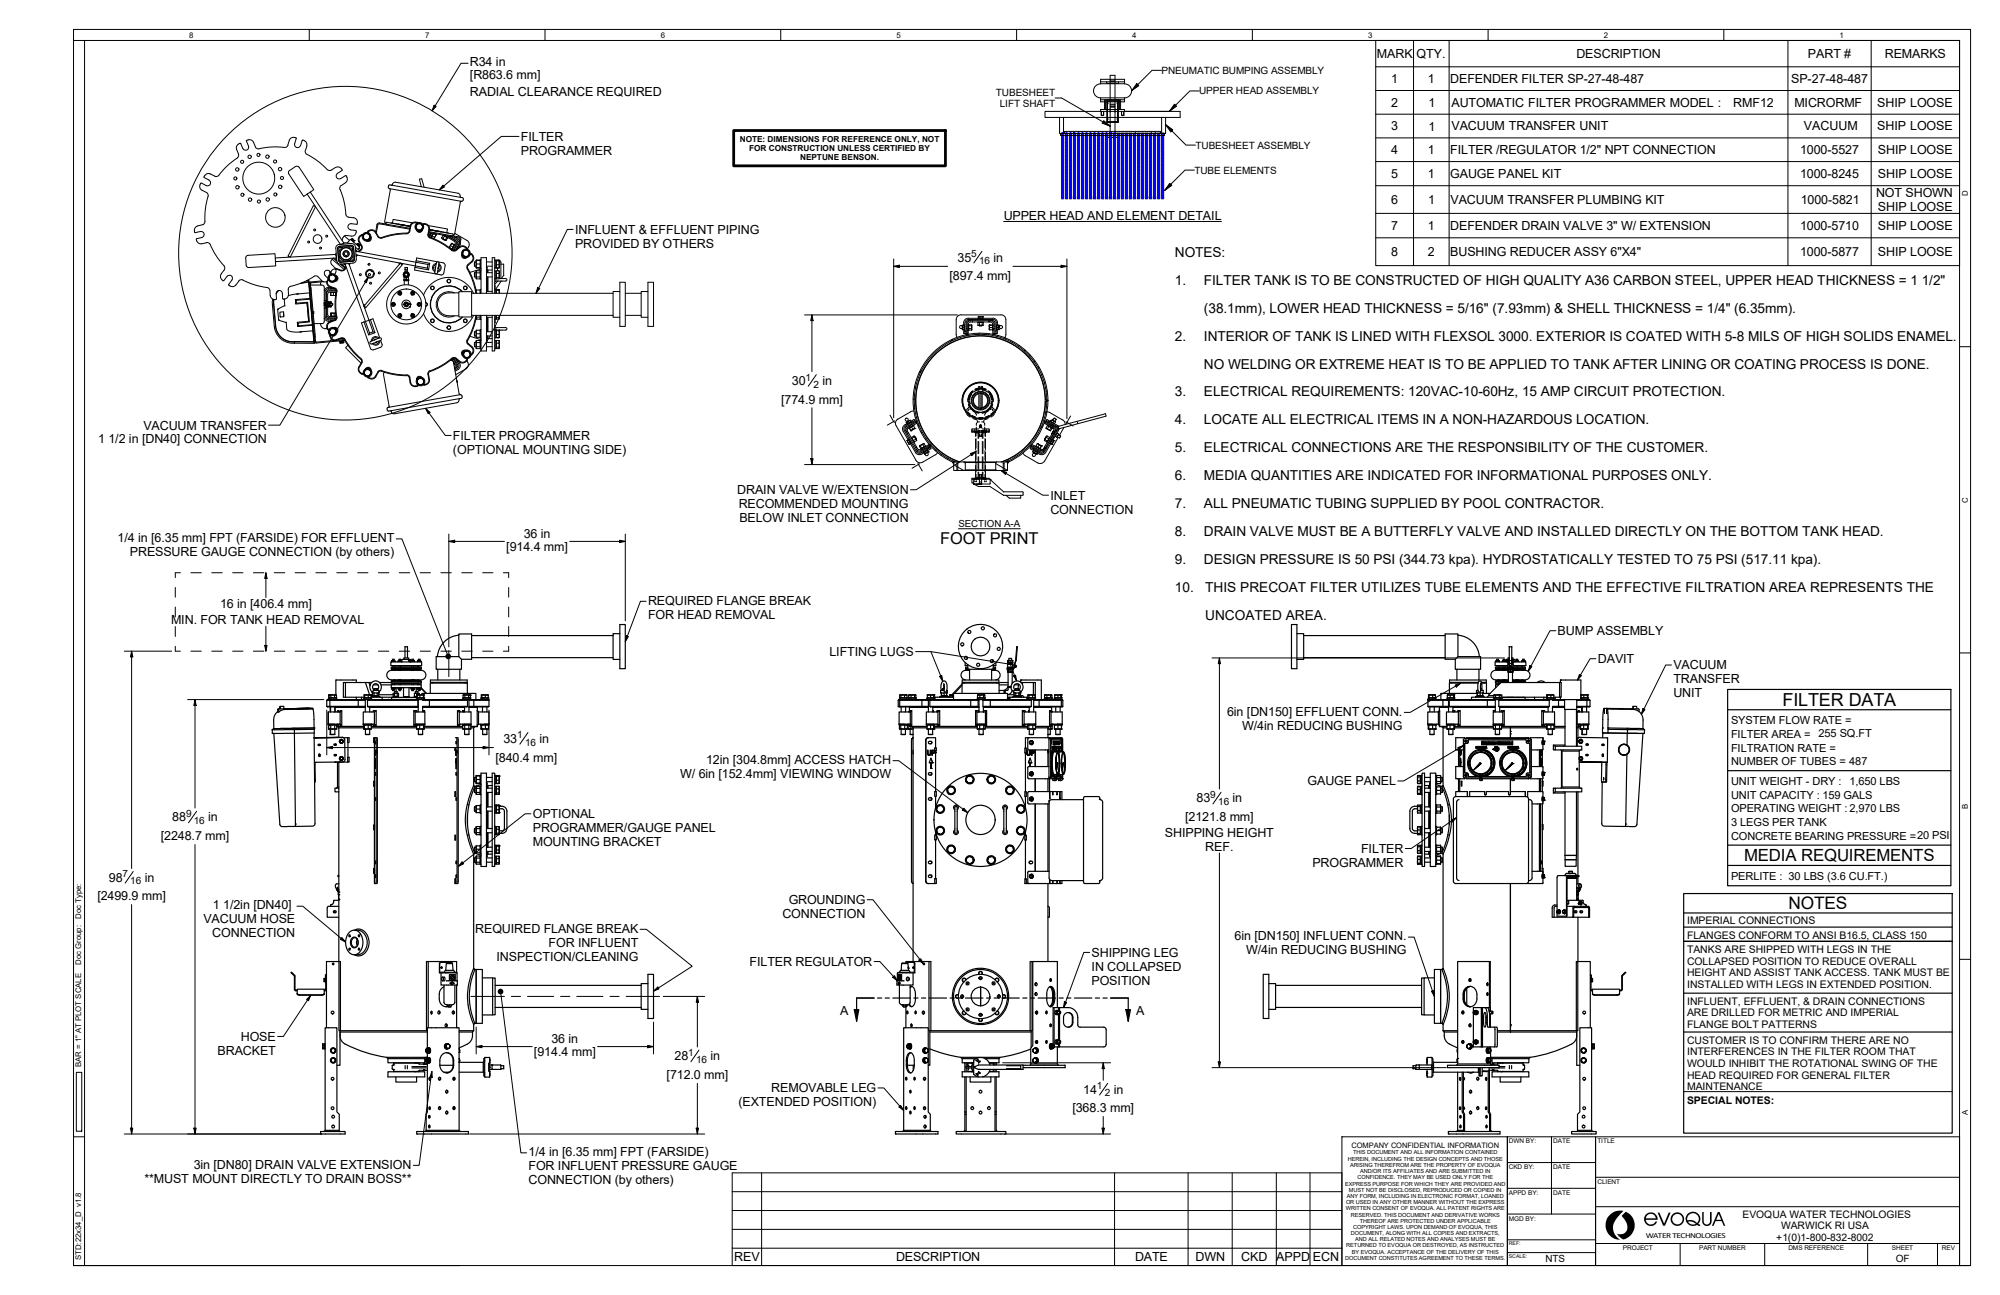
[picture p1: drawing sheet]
<svg xmlns="http://www.w3.org/2000/svg" width="432mm" height="279mm" viewBox="0 0 432 279" stroke-linecap="round" stroke-linejoin="round" font-family="sans-serif">
<defs><g id="words">
<text font-size="3.9" x="384.8" y="152.3">FILTER DATA</text>
<text font-size="3.7" x="386.1" y="196.2">NOTES</text>
<text font-size="3.6" x="376.6" y="185.7">MEDIA REQUIREMENTS</text>
<text font-size="3.5" x="203" y="117.3">FOOT PRINT</text>
<g font-size="3">
<text x="253.6" y="55.4">NOTES:</text>
<text x="253.6" y="61.4">1.</text>
<text x="259.9" y="61.4">FILTER TANK IS TO BE CONSTRUCTED OF HIGH QUALITY A36 CARBON STEEL, UPPER HEAD THICKNESS = 1 1/2&quot;</text>
<text x="259.9" y="67.4">(38.1mm), LOWER HEAD THICKNESS = 5/16&quot; (7.93mm) &amp; SHELL THICKNESS = 1/4&quot; (6.35mm).</text>
<text x="253.6" y="73.5">2.</text>
<text x="259.9" y="73.5">INTERIOR OF TANK IS LINED WITH FLEXSOL 3000. EXTERIOR IS COATED WITH 5-8 MILS OF HIGH SOLIDS ENAMEL.</text>
<text x="259.9" y="79.5">NO WELDING OR EXTREME HEAT IS TO BE APPLIED TO TANK AFTER LINING OR COATING PROCESS IS DONE.</text>
<text x="253.6" y="85.5">3.</text>
<text x="259.9" y="85.5">ELECTRICAL REQUIREMENTS: 120VAC-10-60Hz, 15 AMP CIRCUIT PROTECTION.</text>
<text x="253.6" y="91.6">4.</text>
<text x="259.9" y="91.6">LOCATE ALL ELECTRICAL ITEMS IN A NON-HAZARDOUS LOCATION.</text>
<text x="253.6" y="97.6">5.</text>
<text x="259.9" y="97.6">ELECTRICAL CONNECTIONS ARE THE RESPONSIBILITY OF THE CUSTOMER.</text>
<text x="253.6" y="103.6">6.</text>
<text x="259.9" y="103.6">MEDIA QUANTITIES ARE INDICATED FOR INFORMATIONAL PURPOSES ONLY.</text>
<text x="253.6" y="109.7">7.</text>
<text x="259.9" y="109.7">ALL PNEUMATIC TUBING SUPPLIED BY POOL CONTRACTOR.</text>
<text x="253.6" y="115.7">8.</text>
<text x="259.9" y="115.7">DRAIN VALVE MUST BE A BUTTERFLY VALVE AND INSTALLED DIRECTLY ON THE BOTTOM TANK HEAD.</text>
<text x="253.6" y="121.7">9.</text>
<text x="259.9" y="121.7">DESIGN PRESSURE IS 50 PSI (344.73 kpa). HYDROSTATICALLY TESTED TO 75 PSI (517.11 kpa).</text>
<text x="253.6" y="127.8">10.</text>
<text x="260.2" y="127.8">THIS PRECOAT FILTER UTILIZES TUBE ELEMENTS AND THE EFFECTIVE FILTRATION AREA REPRESENTS THE</text>
<text x="260.2" y="133.8">UNCOATED AREA.</text>
</g>
<g font-size="2.7">
<text x="101.4" y="14.2">R34 in</text>
<text x="101.4" y="17.1">[R863.6 mm]</text>
<text x="297.3" y="12.5">MARK</text>
<text x="300.4" y="17.9">1</text>
<text x="305.8" y="12.5">QTY.</text>
<text x="308.3" y="17.9">1</text>
<text x="313.1" y="17.9">DEFENDER FILTER SP-27-48-487</text>
<text x="340.4" y="12.5">DESCRIPTION</text>
<text x="386.7" y="17.9">SP-27-48-487</text>
<text x="390.3" y="12.5">PART #</text>
<text x="406.9" y="12.5">REMARKS</text>
<text x="101.4" y="20.6">RADIAL CLEARANCE REQUIRED</text>
<text x="300.4" y="23.1">2</text>
<text x="308.4" y="23.1">1</text>
<text x="313.4" y="23">AUTOMATIC FILTER PROGRAMMER MODEL :</text>
<text x="374.2" y="23">RMF12</text>
<text x="387.4" y="23">MICRORMF</text>
<text x="405.3" y="23">SHIP LOOSE</text>
<text x="300.4" y="28.1">3</text>
<text x="308.4" y="28.2">1</text>
<text x="313.4" y="28.1">VACUUM TRANSFER UNIT</text>
<text x="389.4" y="28.1">VACUUM</text>
<text x="405.3" y="28.1">SHIP LOOSE</text>
<text x="112.5" y="33.4">PROGRAMMER</text>
<text x="112.5" y="30.4">FILTER</text>
<text x="300.4" y="33.2">4</text>
<text x="308.3" y="33.3">1</text>
<text x="313.1" y="33.2">FILTER /REGULATOR 1/2&quot; NPT CONNECTION</text>
<text x="388.7" y="33.2">1000-5527</text>
<text x="405.4" y="33.2">SHIP LOOSE</text>
<text x="300.4" y="38.4">5</text>
<text x="308.3" y="38.4">1</text>
<text x="313.1" y="38.4">GAUGE PANEL KIT</text>
<text x="388.7" y="38.4">1000-8245</text>
<text x="405.4" y="38.4">SHIP LOOSE</text>
<text x="216.7" y="47.4">UPPER HEAD AND ELEMENT DETAIL</text>
<text x="300.4" y="44">6</text>
<text x="308.3" y="44">1</text>
<text x="313.2" y="44">VACUUM TRANSFER PLUMBING KIT</text>
<text x="388.8" y="44">1000-5821</text>
<text x="405" y="42.5">NOT SHOWN</text>
<text x="405.4" y="45.5">SHIP LOOSE</text>
<text x="124.1" y="50.5">INFLUENT &amp; EFFLUENT PIPING</text>
<text x="124.1" y="53.4">PROVIDED BY OTHERS</text>
<text x="300.4" y="49.6">7</text>
<text x="308.3" y="49.6">1</text>
<text x="313.1" y="49.6">DEFENDER DRAIN VALVE 3&quot; W/ EXTENSION</text>
<text x="388.7" y="49.6">1000-5710</text>
<text x="405.4" y="49.6">SHIP LOOSE</text>
<text x="206.7" y="56.4">35</text>
<text x="214.5" y="56.4">in</text>
<text x="300.4" y="55.2">8</text>
<text x="308.3" y="55.3">2</text>
<text x="313.1" y="55.3">BUSHING REDUCER ASSY 6&quot;X4&quot;</text>
<text x="388.7" y="55.2">1000-5877</text>
<text x="405.4" y="55.3">SHIP LOOSE</text>
<text x="205" y="60.5">[897.4 mm]</text>
<text x="171" y="83.1">30</text>
<text x="177.5" y="83.1">in</text>
<text x="168.7" y="87.1">[774.9 mm]</text>
<text x="21.2" y="95.7">1</text>
<text x="23.4" y="95.7">1/2 in [DN40] CONNECTION</text>
<text x="31" y="92.7">VACUUM TRANSFER</text>
<text x="97.8" y="94.9">FILTER PROGRAMMER</text>
<text x="97.8" y="97.9">(OPTIONAL MOUNTING SIDE)</text>
<text x="159.2" y="106.6">DRAIN VALVE W/EXTENSION</text>
<text x="226.8" y="107.8">INLET</text>
<text x="159.5" y="109.6">RECOMMENDED MOUNTING</text>
<text x="159.6" y="112.6">BELOW INLET CONNECTION</text>
<text x="226.8" y="110.8">CONNECTION</text>
<text x="25.4" y="117">1/4 in [6.35 mm] FPT (FARSIDE) FOR EFFLUENT</text>
<text x="28" y="120">PRESSURE GAUGE CONNECTION (by others)</text>
<text x="109.3" y="119">[914.4 mm]</text>
<text x="113.1" y="116">36 in</text>
<text x="47.5" y="131.2">16 in [406.4 mm]</text>
<text x="139.9" y="130.6">REQUIRED FLANGE BREAK</text>
<text x="36.9" y="134.7">MIN. FOR TANK HEAD REMOVAL</text>
<text x="139.9" y="133.6">FOR HEAD REMOVAL</text>
<text x="336.3" y="137">BUMP ASSEMBLY</text>
<text x="179.1" y="141.5">LIFTING LUGS</text>
<text x="345" y="143.1">DAVIT</text>
<text x="361.3" y="144.4">VACUUM</text>
<text x="361.3" y="147.4">TRANSFER</text>
<text x="264.9" y="154.4">6in [DN150] EFFLUENT CONN.</text>
<text x="361.3" y="150.4">UNIT</text>
<text x="108.7" y="160.2">33</text>
<text x="116.5" y="160.2">in</text>
<text x="268.2" y="157.4">W/4in REDUCING BUSHING</text>
<text x="107" y="164.3">[840.4 mm]</text>
<text x="146.8" y="167.8">W/ 6in [152.4mm] VIEWING WINDOW</text>
<text x="152.5" y="164.8">12in [304.8mm] ACCESS HATCH</text>
<text x="258.3" y="173.1">83</text>
<text x="266.1" y="173.1">in</text>
<text x="282.3" y="169.4">GAUGE PANEL</text>
<text x="37.2" y="177.2">88</text>
<text x="45" y="177.2">in</text>
<text x="115" y="176.5">OPTIONAL</text>
<text x="115" y="179.5">PROGRAMMER/GAUGE PANEL</text>
<text x="255.9" y="177.2">[2121.8 mm]</text>
<text x="34.7" y="181.3">[2248.7 mm]</text>
<text x="115" y="182.5">MOUNTING BRACKET</text>
<text x="251.5" y="180.6">SHIPPING HEIGHT</text>
<text x="260.2" y="183.6">REF.</text>
<text x="293.8" y="184">FILTER</text>
<text x="23.5" y="190.2">98</text>
<text x="31.2" y="190.2">in</text>
<text x="283.3" y="187">PROGRAMMER</text>
<text x="21" y="194.2">[2499.9 mm]</text>
<text x="46" y="196.2">1</text>
<text x="48.2" y="196.2">1/2in [DN40]</text>
<text x="170.3" y="195.1">GROUNDING</text>
<text x="43.9" y="199.2">VACUUM HOSE</text>
<text x="45.8" y="202.2">CONNECTION</text>
<text x="102.6" y="201.4">REQUIRED FLANGE BREAK</text>
<text x="168.9" y="198.1">CONNECTION</text>
<text x="266.5" y="202.9">6in [DN150] INFLUENT CONN.</text>
<text x="107.2" y="207.4">INSPECTION/CLEANING</text>
<text x="118.4" y="204.4">FOR INFLUENT</text>
<text x="161.8" y="208.4">FILTER REGULATOR</text>
<text x="235.6" y="206.4">SHIPPING LEG</text>
<text x="235.6" y="209.4">IN COLLAPSED</text>
<text x="269.1" y="205.9">W/4in REDUCING BUSHING</text>
<text x="235.6" y="212.4">POSITION</text>
<text x="181.4" y="219">A</text>
<text x="245.3" y="219">A</text>
<text x="47" y="227.6">BRACKET</text>
<text x="52" y="224.6">HOSE</text>
<text x="115.3" y="227.9">[914.4 mm]</text>
<text x="119.1" y="225">36 in</text>
<text x="143.9" y="232.8">[712.0 mm]</text>
<text x="145.6" y="228.8">28</text>
<text x="153.4" y="228.8">in</text>
<text x="159.4" y="238.7">(EXTENDED POSITION)</text>
<text x="166.5" y="235.7">REMOVABLE LEG</text>
<text x="231.5" y="240">[368.3 mm]</text>
<text x="233.9" y="235.9">14</text>
<text x="240.4" y="235.9">in</text>
<text x="114.1" y="249.4">1/4 in [6.35 mm] FPT (FARSIDE)</text>
<text x="31.2" y="255.1">**MUST MOUNT DIRECTLY TO DRAIN BOSS**</text>
<text x="41.8" y="252.1">3in [DN80] DRAIN VALVE EXTENSION</text>
<text x="114.1" y="252.4">FOR INFLUENT PRESSURE GAUGE</text>
<text x="114.1" y="255.4">CONNECTION (by others)</text>
<text x="158.5" y="272.1">REV</text>
<text x="193.5" y="272.1">DESCRIPTION</text>
<text x="245" y="272.1">DATE</text>
<text x="258.1" y="272.1">DWN</text>
<text x="268" y="272.1">CKD</text>
<text x="275.6" y="272.1">APPD</text>
<text x="283.5" y="272.1">ECN</text>
</g>
<g font-size="2.4">
<text x="373.7" y="156.3">SYSTEM FLOW RATE =</text>
<text x="373.7" y="159.2">FILTER AREA =</text>
<text x="392.6" y="159.1">255 SQ.FT</text>
<text x="373.7" y="165.1">NUMBER OF TUBES = 487</text>
<text x="373.7" y="162.1">FILTRATION RATE =</text>
<text x="373.7" y="169.4">UNIT WEIGHT - DRY :</text>
<text x="373.7" y="172.4">UNIT CAPACITY : 159 GALS</text>
<text x="399.3" y="169.4">1,650 LBS</text>
<text x="373.7" y="175.3">OPERATING WEIGHT :2,970 LBS</text>
<text x="373.7" y="178.2">3 LEGS PER TANK</text>
<text x="373.7" y="181.1">CONCRETE BEARING PRESSURE =20 PSI</text>
<text x="373.7" y="189.9">PERLITE : 30 LBS (3.6 CU.FT.)</text>
</g>
<g font-size="2.3">
<text x="364.2" y="202.5">FLANGES CONFORM TO ANSI B16.5, CLASS 150</text>
<text x="364.2" y="199.4">IMPERIAL CONNECTIONS</text>
<text x="364.2" y="205.6">TANKS ARE SHIPPED WITH LEGS IN THE</text>
<text x="364.2" y="208.1">COLLAPSED POSITION TO REDUCE OVERALL</text>
<text x="364.2" y="210.6">HEIGHT AND ASSIST TANK ACCESS. TANK MUST BE</text>
<text x="364.2" y="213.2">INSTALLED WITH LEGS IN EXTENDED POSITION.</text>
<text x="364.2" y="216.8">INFLUENT, EFFLUENT, &amp; DRAIN CONNECTIONS</text>
<text x="364.2" y="219.3">ARE DRILLED FOR METRIC AND IMPERIAL</text>
<text x="364.2" y="221.8">FLANGE BOLT PATTERNS</text>
<text x="364.2" y="227.7">INTERFERENCES IN THE FILTER ROOM THAT</text>
<text x="364.2" y="225.1">CUSTOMER IS TO CONFIRM THERE ARE NO</text>
<text x="364.2" y="230.2">WOULD INHIBIT THE ROTATIONAL SWING OF THE</text>
<text x="364.2" y="232.7">HEAD REQUIRED FOR GENERAL FILTER</text>
<text x="364.2" y="238.3">SPECIAL NOTES:</text>
<text x="364.2" y="235.2">MAINTENANCE</text>
</g>
<g font-size="2.2">
<text x="250.8" y="15.9">PNEUMATIC BUMPING ASSEMBLY</text>
<text x="215" y="20.7">TUBESHEET</text>
<text x="215.9" y="23.1">LIFT SHAFT</text>
<text x="258.9" y="20.4">UPPER HEAD ASSEMBLY</text>
<text x="258.1" y="32.1">TUBESHEET ASSEMBLY</text>
<text x="257.9" y="37.5">TUBE ELEMENTS</text>
<text x="209.7" y="55.5">5</text>
<text x="211.4" y="57">16</text>
<text x="173.9" y="82.1">1</text>
<text x="175.6" y="83.6">2</text>
<text x="111.7" y="159.3">1</text>
<text x="113.3" y="160.8">16</text>
<text x="261.3" y="172.2">9</text>
<text x="263" y="173.7">16</text>
<text x="40.2" y="176.3">9</text>
<text x="41.8" y="177.8">16</text>
<text x="26.4" y="189.3">7</text>
<text x="28.1" y="190.8">16</text>
<text x="148.6" y="227.8">1</text>
<text x="150.3" y="229.4">16</text>
<text x="236.8" y="235">1</text>
<text x="238.5" y="236.5">2</text>
<text x="376.2" y="262.8">EVOQUA WATER TECHNOLOGIES</text>
<text x="383.5" y="267.7">+1(0)1-800-832-8002</text>
<text x="384.5" y="265.1">WARWICK RI USA</text>
<text x="409.3" y="272.3">OF</text>
</g>
<g font-size="2.1">
<text x="206.9" y="113.7">SECTION A-A</text>
<text x="333.7" y="272.4">NTS</text>
</g>
<g font-size="1.8">
<text x="159.7" y="30.6">NOTE: DIMENSIONS FOR REFERENCE ONLY, NOT</text>
<text x="161.7" y="32.6">FOR CONSTRUCTION UNLESS CERTIFIED BY</text>
<text x="172.8" y="34.6">NEPTUNE BENSON.</text>
</g>
<g font-size="1.7">
<text x="40.9" y="8.1">8</text>
<text x="91.8" y="8.1">7</text>
<text x="142.7" y="8.1">6</text>
<text x="193.5" y="8.1">5</text>
<text x="244.4" y="8.1">4</text>
<text x="295.4" y="8.1">3</text>
<text x="346.3" y="8.1">2</text>
<text x="397.2" y="8.1">1</text>
<text x="424.8" y="42.4" transform="rotate(-90 424.8 42.4)">D</text>
<text x="424.8" y="108.5" transform="rotate(-90 424.8 108.5)">C</text>
<text x="424.8" y="174.5" transform="rotate(-90 424.8 174.5)">B</text>
<text x="17.5" y="198.2" transform="rotate(-90 17.5 198.2)">Doc Type:</text>
<text x="17.5" y="208.1" transform="rotate(-90 17.5 208.1)">Doc Group:</text>
<text x="17.5" y="230.2" transform="rotate(-90 17.5 230.2)">BAR = 1&quot; AT PLOT SCALE</text>
<text x="424.8" y="240.6" transform="rotate(-90 424.8 240.6)">A</text>
<text x="355.3" y="267.2">WATER TECHNOLOGIES</text>
<text x="17.5" y="271.8" transform="rotate(-90 17.5 271.8)">STD:22x34_D v1.8</text>
</g>
<text font-size="1.6" x="291.8" y="247.6">COMPANY CONFIDENTIAL INFORMATION</text>
<g font-size="1.4">
<text x="325.8" y="246.7">DWN BY:</text>
<text x="335.3" y="246.7">DATE</text>
<text x="344.9" y="246.7">TITLE</text>
<text x="325.8" y="252.2">CKD BY:</text>
<text x="325.8" y="257.8">APPD BY:</text>
<text x="335.3" y="252.2">DATE</text>
<text x="335.3" y="257.8">DATE</text>
<text x="344.9" y="255.4">CLIENT</text>
<text x="325.8" y="263.3">MGD BY:</text>
<text x="350.4" y="269.7">PROJECT</text>
<text x="366.8" y="269.7">PART NUMBER</text>
<text x="386.1" y="269.7">DMS REFERENCE</text>
<text x="408.5" y="269.7">SHEET</text>
<text x="419.3" y="269.7">REV</text>
</g>
<g font-size="1.2">
<text x="291" y="250.4">HEREIN, INCLUDING THE DESIGN CONCEPTS AND THOSE</text>
<text x="291.5" y="251.7">ARISING THEREFROM ARE THE PROPERTY OF EVOQUA</text>
<text x="292.1" y="249.1">THIS DOCUMENT AND ALL INFORMATION CONTAINED</text>
<text x="290.4" y="255.8">EXPRESS PURPOSE FOR WHICH THEY ARE PROVIDED AND</text>
<text x="291.2" y="257.1">MUST NOT BE DISCLOSED, REPRODUCED OR COPIED IN</text>
<text x="293.1" y="254.4">CONFIDENCE. THEY MAY BE USED ONLY FOR THE</text>
<text x="293.7" y="253.1">AND/OR ITS AFFILIATES AND ARE SUBMITTED IN</text>
<text x="290.5" y="261.1">WRITTEN CONSENT OF EVOQUA. ALL PATENT RIGHTS ARE</text>
<text x="290.6" y="259.8">OR USED IN ANY OTHER MANNER WITHOUT THE EXPRESS</text>
<text x="290.8" y="258.4">ANY FORM, INCLUDING IN ELECTRONIC FORMAT, LOANED</text>
<text x="291.7" y="262.5">RESERVED. THIS DOCUMENT AND DERIVATIVE WORKS</text>
<text x="293.6" y="263.8">THEREOF ARE PROTECTED UNDER APPLICABLE</text>
<text x="290.7" y="269.1">RETURNED TO EVOQUA OR DESTROYED, AS INSTRUCTED</text>
<text x="291.7" y="266.5">DOCUMENT, ALONG WITH ALL COPIES AND EXTRACTS,</text>
<text x="292.2" y="265.1">COPYRIGHT LAWS. UPON DEMAND OF EVOQUA, THIS</text>
<text x="292.6" y="267.8">AND ALL RELATED NOTES AND ANALYSES MUST BE</text>
<text x="290.4" y="271.8">DOCUMENT CONSTITUTES AGREEMENT TO THESE TERMS.</text>
<text x="291.9" y="270.5">BY EVOQUA. ACCEPTANCE OF THE DELIVERY OF THIS</text>
</g>
<g font-size="1.1">
<text x="325.8" y="268.6">REF:</text>
<text x="325.8" y="271.4">SCALE:</text>
</g>
</g></defs>
<!-- layer: Hatch -->
<g fill="none" stroke="#000" stroke-width=".22">
<path d="M199 79.9l-.6 .5M205.7 73.2l-.6 .6M208.7 72.1l.1 .1M209 72.1l-.4 .4M209 71l-.2 .4M210 69.4l-.1 .1M211.5 71.9l-.3 .2M213.6 72l-.2 .3M213.7 69.2l-.1 .3M214.6 70.9l-.3 .4M214.6 71.9l.1 .2M215.5 72.4l-.2 .2"/>
<path d="M217.1 73l-.2 .2M218.7 73.7l-.2 .2M220.1 74.5l-.2 .2M221.3 75.5l-.2 .2M222.4 76.6l-.1 .2M223.5 77.9l-.2 .2M224.3 79.2l-.1 .2M196.3 91.9l.2 .3M197.5 85.9l-.3 .3M197.5 88.1l-.2 .2M197.7 91.2l.1 .2M197.7 90.9l.2 .2"/>
<path d="M197.8 83.4l-.4 .3M197.9 90l-.2 .2M198.4 91.7l-.2 .2M199.1 96.7l.1 .3M199.1 93.2l-.2 .2M200 94.6l-.2 .2M200.5 95.9l.1 .3M200.7 96.1l.2 .2M201 95.9l-.2 .1M202.1 97l-.2 .2M203.4 98l-.3 .2M204.7 98.9l-.2 .2"/>
<path d="M205.8 99.9l.1 .1M208 99.7l.4 .2M217.6 99.8v.1M217.6 99.4l-.1 .1M222.6 96.1l.1 .1M223 96.8h.1M223.4 96.2l-.3 .2M225.1 80.7l-.2 .3M225.2 91.9l-.5 .5M225.2 97.5l.1 .2M225.6 90.9l.1 .2M225.6 82.4l-.1 .2"/>
<path d="M225.6 96.7l-.9 .6M225.7 91.2l-.2 .1M226 88.8l-.3 .3M226.1 84.3l-.3 .2M226.3 86.3l-.1 .1M227.2 91.5l.3 .4M227.3 92.1l-.2 .1M228 92.7l.1 .3M205.9 100.3l.7 .4M206.8 100.8l1.3 .7M215 100l1.6 1M216.8 101.1l.7 .4"/>
</g>
<!-- layer: Visible (ANSI) -->
<g fill="none" stroke="#000" stroke-width=".25">
<path d="M87.4 139.6v2.4M88 139.5v.1M88 139.5h-.5M88 139.5v2.5M99.1 136.8h2.7v5.4h-2.2l-.5-.5zM99.1 137a5 5 0 0 0-4.7 4.7M132.4 137.1h-30.6M133.8 134.7h1.2v9.6h-1.2zM133.8 136.7h-1.4v5.6h1.4M219.5 139.6l-.2 2.9M219.6 139.5v.1M219.6 139.6h.1"/>
<path d="M219.6 139.6l-.2 2.9M278.8 134.7h1.2v9.6h-1.2zM280 136.7h1.5v5.6h-1.5M312 136.8h2.8v4.9l-.6 .5h-2.2zM312 137.1h-30.5M314.8 137a5 5 0 0 1 4.6 4.7M325.8 139.5l.1 3h-.2M325.9 139.5l-.1 .1M326.4 139.5h-.6M326.4 139.6v2.9M58.8 157.4v.8M58.8 158.2h4.8l.2 19.6"/>
<path d="M58.8 158.2h.1M59.1 157.2l-.3 .2M59.1 157.2h.1M59.1 158.2l1.3 19.7 .5 .4h2.9M60 153.5a2.04 2.04 0 0 0-.9 1.9v1.8M60.3 152.9l-.1 .7M60.4 152.9l-.5 .2 .1 .5h.2M60.5 152.4l-.1 .5 .1-.5h.8v.5h-.8M61.3 152.9h.1M63.6 157.1l-4.1 .1M63.6 157.1v.3M63.6 157.4h-4.8"/>
<path d="M63.6 157.1l-4.5 .1M65.1 152.9h-3.3v.2M65.1 152.9l2.4-.1 .3 1.3v3M65.1 152.9l.1 .1M67.5 152.8l-6.2 .1M67.5 153l-5.3 .1a2.64 2.64 0 0 0-2 .5M67.8 159.2h.1M67.8 157.1h.1M67.8 157.1h-4.2M67.8 157.1v.3M67.8 158.1l.2 19.7-.5 .4-3.7 .1M67.8 157.4v.7l-4.2 .1v-.8"/>
<path d="M67.8 157.4h-4.2M68.3 159.2h-.5M70.5 151.1v1.3M70.5 152.4l.2 .1h6.8M70.8 156.2l.1 .2M70.9 150.8l-.1 .1M70.9 150.9l-.4 .2M70.9 153.6l-.1 2.6M70.9 156.5v.8M71 156.4h.1M71 156.5v.8M71 157.3h.8"/>
<path d="M71 150v.6M71 150h.1M71 150v.6h.4M71 157.3h.1M71.1 149.9l-.1 .1M71.1 150.6l-.1 .2M71.1 150.6h.1M71.1 150h-.1M71.1 156.4l-.1 .1M71.2 149.9l-.2 .1M71.2 150.6h.1M71.3 152.5v1.1"/>
<path d="M71.3 157.3v1.1M71.3 158.4l.1 .1M71.3 150.9h-.4M71.3 150.9l-.1 .2v1.3l.1 .1 .1 1.1M71.4 157.3v1.1h.9M71.4 156.5v.8M71.4 150h-.4M71.4 150v.6h.8M71.8 157.3h-.8M72.2 150h-.8M72.3 156.5v1.9M72.3 152.5v1.1"/>
<path d="M72.3 158.4h-1M72.4 152.6v1M72.4 152.5v.1M72.5 149.9h-1.4M72.5 149.9l.1 .1M72.5 150.6h.1M72.6 156.4l.1 .1M72.6 150.8v-.2h-1.5v.2M72.6 150h-.4M72.6 150v.6h-.4v-.6M72.7 156.5h-1.7M72.7 156.5v.8"/>
<path d="M72.7 157.3h-.9M72.7 159.1h.1M72.8 159.1h.1M72.8 159.1l-5 .1M72.8 150.9v-.1h-1.9v.1M72.9 156.8l.3 .2M73.2 153.3h-.2l-.2 .3M73.2 153.6v-.3l-.3 .3M73.2 156.2v.3l-.3-.3M73.2 157v2.1M73.3 153.6l.2-.3h.3v3.2h-.3l-.2-.3M73.4 159.9l.1 .3"/>
<path d="M73.4 153.6v2.6M73.4 156.2l.4 .3M73.4 160v.1M73.4 153.6h-2.5v2.8h1.9v-.2l.4 .3M73.4 156.2h-2.6M73.5 159.8v.2zM73.5 159.7v.1M73.6 159.7h.2zM73.7 159.6l-.3 .3M73.7 159.5a.43 .43 0 0 0-.4 .4 .43 .43 0 0 0 .4 .5M73.7 159.6l-.4 .3 .2 .3 .2 .1M73.7 159.6h.1"/>
<path d="M73.8 153.3l-.4 .3M73.8 159.7l.2 .2zM73.9 159.1h.1M73.9 159.1l.3 .1 .2 .3 .1 4.5-.2 .3-.2 .1-6.2 .1M73.9 159.1l-6.1 .1M74 159.8a.35 .35 0 0 0-.6 0 .35 .35 0 0 0 .2 .5 .35 .35 0 0 0 .5-.4M74 159.9l-.1 .2zM74.1 159.9h.1M74.1 159.2h1.3v1h-.3v-1M74.6 150.4v-3.1h-.5v3.1h3.9M74.6 147.3h4.3l.9 2.6M76.9 147.3v-.6h-4.4v3.2"/>
<path d="M76.9 150.4v.5M77.5 150.9l-.2 .2v1.3l.2 .1M78.4 150.9h-7.1M78.5 157h-5.3M78.5 156.7h-5.8M78.5 156.8h-5.8M78.6 156.4h.1M78.6 157.3h.1M78.6 150.4h.1M78.6 150.4h-.6v.5M78.6 149.9l1.5 .1M78.6 149.9v.1"/>
<path d="M78.6 150.6h.1M78.7 156.5v.8M78.7 150h-.1v.6h.1M78.7 150v.6h.8M78.9 150.9v2.7M78.9 151.1h-8.4M78.9 152.4h-8.4M78.9 152.5h-1.4M78.9 152.6h-6.5M78.9 147.3h.8l.2 .7M78.9 157.3v1.1M79.3 151.1v1.3"/>
<path d="M79.3 152.4l.2 .1h10.8M79.5 150.9l-.2 .2M79.5 150h-.8M79.5 156.5v.8M79.8 149.9h.1M79.8 149.9l-.3 .1M79.8 149.9l.3 .1M79.8 152.5v1.1M79.8 157.3v1.1M79.8 158.4h-.9M79.9 147.8h-.1M80 150.6h.1"/>
<path d="M80.1 150v.6h-.6v-.6M80.1 150.4h2.4v.5M80.1 156.4l-1.6 .1v.8h1.4M80.1 150.8v-.2h-1.5v.2M80.1 157.3h-1.5M80.1 157.3h-.2M80.2 156.5v.8M80.3 147.3h-.6M80.3 150.9v-.1h-1.9v.1M80.3 156.2v.2h-1.9v-.2M80.3 149.3l.1 .1M80.4 149.5l.1 .1"/>
<path d="M80.5 149.5v.6M80.5 149.9h-.7M80.5 150.1h.1M80.5 150.1h-.4M80.5 153.6l.1-.3h.6v3.2h-.6l-.1-.3M80.7 159.2h.2v1h-.2zM80.8 148.6h.6zM80.8 148.6v.2M80.8 148.9l1 .1v.5h-1.4v-.2M80.8 148.9l-.4 .4M80.8 153.6v2.6M80.8 156.2l.4 .3"/>
<path d="M80.8 149.5v.6M80.8 153.6h-2.4v2.6M80.8 156.2h-2.4M80.9 159.2h.5l.1 .2v31l-.1 .2h-.3M81 160l.1 .5zM81.1 159.2v31.4M81.2 153.3l-.4 .3M81.4 149.5v.6M81.4 148.6v.2l.3-.4a.69 .69 0 0 0-.5-.8 .69 .69 0 0 0-.8 .4 .69 .69 0 0 0 .4 .9M81.6 147.8h-1M81.7 150.3v-.2h-1.2v.2M81.7 149.5h.1"/>
<path d="M81.7 150.1h.1M81.8 149.5v.6h-1.3M81.8 149h-1.2M81.8 149.3a1.31 1.31 0 0 0 .2-2 1.31 1.31 0 0 0-1.9 .1 1.31 1.31 0 0 0 .3 1.9M82 150.4v-.1h-1.8v.1M83.7 145l.8-.4h6.4a1.03 1.03 0 0 1 1 1.1 1.03 1.03 0 0 1-1 1h-6.4a1.03 1.03 0 0 1-.9-.6 1.03 1.03 0 0 1 .1-1.1zM83.8 150.9l7.9-.1v.1M83.8 150.9h.1M84.4 142.8h6.6v.8h-6.6zM84.5 147.3h-2.6M84.5 147.8h-2.2M84.5 147.8v.6"/>
<path d="M84.5 147.8l6.4-.1v.7M84.5 147.1l.1-.3 6.2 .1 .1 .2M84.5 144.2v.1M84.5 144.3l.2 .2M84.5 148.4h6.4M84.6 142.5h.6v.2h-.6zM84.6 148.4v.1M84.6 148.7h.1M84.6 144.5h.1M84.6 148.4v.3M84.6 148.4l.6 .1M84.7 146.8h-.1"/>
<path d="M84.7 144.5l.3 .1M84.7 148.5v.2M84.8 142.5h-.2M84.8 143.6v.4M84.8 147.4v.3M84.8 146.7h.1M84.9 149.6v.6M84.9 150.2l.1 .1M84.9 149.9h-3.1M84.9 150.4h-2.4M84.9 142.5v.2M85 150.3v.1"/>
<path d="M85 146.7l-.3 .1M85 148.5v.2M85.1 146.7h.1M85.1 142.5h.1M85.1 142.5h-.3M85.1 142.5v-.3h-.3v.3M85.1 143.6v.4M85.1 147.4v.3M85.1 148.7v.3h-.3v-.3M85.1 147.4h.1M85.2 150.2h-.3M85.2 143.9h-.1"/>
<path d="M85.2 143.6v.3M85.2 148.4v.1M85.2 148.7h-.6M85.2 148.5v.2M85.2 148.7h.1M85.3 144.5l-.2 .1M85.3 142.8h-.8M85.3 148.4h-.8M85.5 148.4v.8M85.8 149.3h-.6M85.8 150.2v-.9l-.6-.1v1M85.8 150.2h-.6"/>
<path d="M85.9 150.3v.1M86 142.5h.6v.2h-.6zM86 144.6h.4M86 148.4v.1M86 148.7h.1M86 150.5h-1.1M86 149.6h-1.1M86 149.6v.6M86 150.2h-.2M86 150.2l-1 .1M86 148.4v.3M86 148.4l.6 .1"/>
<path d="M86.1 148.5v.2M86.2 143.9h-1M86.2 142.5h-.2M86.2 143.6v.4M86.2 147.4h-1v.3M86.2 147.4v.3M86.3 142.5v.2M86.4 146.7h.1M86.4 146.7h-.4M86.4 148.5v.2M86.5 142.5h-.3M86.5 142.5h.1"/>
<path d="M86.5 142.5v-.3h-.3v.3M86.5 144.6h-.1M86.5 143.6v.4M86.5 147.4v.3M86.5 148.7v.3h-.3v-.3M86.5 144.6h-.5M86.5 146.7h-.5M86.6 148.4v.3M86.6 148.7h-.6M86.6 148.7h.1M86.7 142.8h-.8M86.7 148.4h-.8"/>
<path d="M86.8 142.3v.5M86.8 142.3h.1M87.1 148.4v1.9M88.2 142.3v-.3h-1v.3M88.3 148.4v2.1h-1.2v-.2h1.2M88.4 142.4l.1 .1v.2zM88.6 142.3h.1M88.6 142.3h-1.8M88.6 142.3v.5M88.8 142.5h.6v.2h-.6zM88.8 148.4v.3M88.8 148.7h.1"/>
<path d="M88.9 148.5v.2M88.9 143.9h-2.4M88.9 147.4h-2.4M88.9 143.6v.4M88.9 147.4v.3M89 142.5h-.2M89.1 146.7l.3 .1-.4-.1M89.1 142.5v.2M89.2 148.5v.2M89.2 142.5h-.2M89.2 142.5h.2M89.3 142.5v-.3h-.4v.3"/>
<path d="M89.3 147.4h.9v.3M89.3 143.6v.4M89.3 147.4v.3M89.3 148.7v.3h-.4v-.3M89.3 153.3l.3 .3M89.4 144.6h-.4M89.4 144.6h-.5h.2M89.4 144.6h-.5M89.4 146.7h.1M89.4 146.7h-.5M89.4 148.4l-.6 .1M89.4 148.7h-.6"/>
<path d="M89.4 148.7h.1M89.4 148.5v.2M89.5 149.6v.8M89.5 150.2l.2 .1zM89.5 142.8h-.8M89.5 148.4h-.8M89.6 153.6v2.6M89.6 156.2l-.3 .3M89.6 153.6h2.1v2.6M89.7 149.6h-.2M89.7 149.6h.2M89.9 148.4v.8"/>
<path d="M89.9 149.6v.6l-.2 .1M89.9 157h-9.7M89.9 156.7h-9.7M89.9 156.8h-9.7M90 156.4l1.6 .1M90 156.4h.1M90 157.3h.1M90 150.4l-.6 .1M90 150.3h-.3M90 153.6v-.3h-.7v3.2h.6v.8M90 150.5h-5.5v.4M90 150v.6h.6"/>
<path d="M90.1 149.9v.1M90.1 150h.5M90.1 150.6h.1M90.1 150.9h-11.7M90.1 150.9l.1 .2v1.3l-.1 .1M90.1 144.5l.2 .1M90.2 149.6h-.3M90.2 149.6h.3M90.2 149.6h.3v.3M90.2 149.6h-.5M90.2 142.5h.6v.2h-.5zM90.2 143.6v.3"/>
<path d="M90.2 147.7h.1M90.2 148.4v.1M90.2 148.4v.3M90.2 148.7h.1M90.2 143.9h.1M90.2 149.3h-.5M90.2 149.6v-.4h-.5v.4M90.2 143.9h-.9M90.3 148.5v.2M90.3 147.4h-.1M90.3 150.9v2.7M90.3 151.1h-11"/>
<path d="M90.3 152.4h-11M90.3 152.6h-10.5M90.3 143.6v.4M90.3 147.4v.3M90.3 157.3v1.1M90.3 146.7h-.1M90.4 142.5h.4M90.4 142.5h-.2M90.4 146.7l.3 .1M90.4 148.7h-.2M90.5 149.6h.1M90.5 149.6v.3"/>
<path d="M90.5 142.5v.2M90.6 144.6h.1M90.6 148.5v.2M90.6 156.5v.8M90.6 150v.6h.8M90.7 142.5v-.3h-.4v.3M90.7 143.6v.4M90.7 147.4v.3M90.7 148.7v.3h-.4v-.3M90.7 144.5l-.3 .1M90.8 146.8h.1M90.8 144.5h-6.2"/>
<path d="M90.8 144.5h.1M90.8 148.4h-.6M90.8 148.7h-.4M90.8 148.7h.1M90.8 148.4l1.2 1.2M90.8 148.5v.2M90.9 144.3l-.1 .2M90.9 144.3h-6.4M90.9 147h-6.4M90.9 144.2v.1M90.9 142.8h-.8M90.9 148.4h-.8"/>
<path d="M90.9 148.4l1.2 1.2M91 147.1v.3h-6.5v-.3M91 144.2v-.2h-6.5v.2M91 144.2h-6.5M91 147.1h-6.5M91.1 149.9v-.3h11.6v1.3M91.2 150.9v.1M91.2 152.5v1.1M91.2 157.3v1.1M91.2 158.4h-.9M91.4 150h-.8M91.4 156.5v.8"/>
<path d="M91.5 149.9l-.1 .1M91.5 149.9h.1M91.5 149.9v.7h-.1v-.6M91.5 149.9h-1.4M91.5 150.6h.1M91.5 157.3h-1.5M91.6 156.4l.1 .1M91.6 150.8v-.2h-1.6v.2M91.6 156.4h-.1M91.6 157.3h-.1M91.6 156.5v.8h-1.6M91.7 153.3h-.5"/>
<path d="M91.7 153.3v.3M91.7 153.3l-.2 .3M91.7 156.4v.1M91.7 156.5h-.1M91.7 156.2v.2h-1.8v-.2M91.7 156.2h-2.1M92.6 150.9l.1 .2v1.3l-.1 .1M92.6 152.5h-1.4M92.9 146.7h8v.5h-8zM93.4 147.2v.2M94.5 144.4v2.3M98.3 159.2h.5l.1 .3v30.8l-.1 .3h-.6v-1h.2v1"/>
<path d="M98.5 160v.5M98.5 160h.1M98.6 159.2v31.4M98.8 153.3l.4 .3M99.1 141.7h-4.9v2.7h5.4v-2.2M99.2 153.6v2.6M99.2 156.2l-.4 .3M99.2 153.6h2.5v2.6M99.3 144.4v2.3M99.4 153.6l-.2-.3h-.4v3.2h.4l.2-.3M99.9 153.3h.4v.1M99.9 156.4v.9"/>
<path d="M99.9 156.5h.1M99.9 157h-8.3M99.9 156.7h-8.3M99.9 156.8h-8.3M100 156.4h-.1M100 150v.6h1.5v.2M100 150.6v.2v-.2M100 150.8h.1M100 156.4l-.1 .1M100.1 153.6l-.2-.3v.3M100.1 150.6h.1M100.3 152.5v1.1"/>
<path d="M100.3 157.3v1.1M100.3 152.6h-9.1M100.3 156.5v.8M100.4 150v.6M100.4 147.2v.2M100.8 150.9h-10.7M100.8 150.9l.1 .2M100.9 149.6v-2.2h-8v2.2M100.9 151.1h-9.7M100.9 151.1v1.3M100.9 152.4l-.1 .1h-8.2M100.9 152.4h-9.7"/>
<path d="M101.2 150h-1.2M101.2 150.6h-1M101.2 156.5v.8M101.2 150.9v2.7M101.2 157.3v1.1M101.2 158.4h-.9M101.5 150.6h.1M101.5 156.4l.2 .1M101.6 150h-.4M101.6 150h.1M101.6 150v.6h-.2h-.2v-.6M101.6 150h-1.6"/>
<path d="M101.7 156.5h-1.8M101.7 156.5v.8M101.7 157.3h-1.8M101.7 150.9v-.1h-1.8v.1M101.7 150.9h-.9M101.7 156.2v.2h-1.8v-.2M101.7 156.2h-2.5M102.2 150.9l.1 .2v1.3l-.1 .1M102.2 152.5h-1M102.3 157h-.6M102.3 157v12.5M102.5 156.8l-.2 .2"/>
<path d="M103 152.5l.1 .1M103 153.3l.3 .3h2.3v2.6M103.1 153.3l.2 .3v2.6M103.1 153.3v3.2M103.1 152.6h-1.9M103.1 152.6v.8M103.1 156.5v.2M103.1 156.7l-1.4 .1M103.1 156.7h-1.4M103.3 156.2l-.2 .3M103.9 150.6h1.5v.2M103.9 156.4h.1"/>
<path d="M103.9 157.3h.1M103.9 156.4v.9M103.9 149.9v.1M103.9 150.6h.1M104 149.9l1.4 .1M104 149.9l-.1 .9M104 156.5v.8M104 150v.6M104 150.6l.1 .2M104.1 150.6v.2M104.2 152.5v1.1M104.2 157.3v1.1"/>
<path d="M104.8 150v.6M104.8 156.5v.8M105.1 152.5v1.1M105.1 157.3h-1.2M105.1 157.3v1.1M105.1 158.4h-.9M105.3 149.9h-1.4M105.3 149.9v.1M105.3 150h.1M105.3 150.6h.1M105.4 150v.6h-1.4M105.4 150.9l.2-.1h-1.9v.1"/>
<path d="M105.4 150.9h-3.7M105.4 150.9l.2 .2M105.4 156.4h-1.5M105.4 157.3h-1.5M105.4 157.3h-.3M105.5 156.5v.8M105.6 151.1h-4.4M105.6 151.1v1.3M105.6 152.4l-.2 .1h-3.2M105.6 152.4h-4.4M105.6 156.2v.2h-1.9v-.2M105.6 156.2h-2.3"/>
<path d="M132.4 141.9h-30.6M193.9 152.4l.2 .1h5.1M193.9 152.4h6.5M193.9 151.1h6.5M193.9 151.1v1.3M194.1 150.9l-.2 .2M194.1 156.2h2.4M194.2 157.3h.7M194.3 156.4h-.1M194.3 149.9l1.5 .1h-.5M194.3 149.9v.1M194.3 150.6h.1"/>
<path d="M194.4 149.9l-.2 .1v.6h.3M194.4 149.9l.1 .1M194.4 150.9h5.6M194.4 150.9l-.2 .2v1.3l.2 .1M194.4 150.9h-.3M194.5 156.5v.8M194.5 150v.6h.8M194.6 152.5v1.1M194.6 157.3v1.1M194.9 157.3h-.7M195.3 150h-.8M195.3 156.5v.8"/>
<path d="M195.5 157.3v1.1M195.5 158.4h-.9M195.5 152.5v1.1M195.7 150.6h.1M195.8 150.8v-.2h-1.5v.2M195.8 156.4h.1M195.8 157.3h-.9M195.8 150v.6h-.5v-.6M195.8 156.4h-1.6v.9M195.8 157.3h.1M195.9 156.5v.8M196 150.9v-.1h-1.9v.1"/>
<path d="M196 156.2v.2h-1.9v-.2M196 156.2v.2h.3M196.1 156.5v.8M196.1 157.3h.3zM196.2 156.2l.3 .3M196.2 150v.6h.5M196.2 156.2l.3 .3v-.2M196.3 150.6h.1M196.3 152.6h4.1M196.3 156.7l3.9 .1M196.3 156.7h3.9M196.3 152.6v.8"/>
<path d="M196.3 156.4v.3M196.3 156.4l-.2 .1 .1-.1M196.4 157.3h.7zM196.4 152.5l-.1 .1M196.4 153.6l.4-.3v3.2l-.4-.3M196.5 153.3l-.3 .3M196.5 153.5v-.2l-.3 .3M196.5 157.3v1.1M196.5 158.4l.6 .1M196.5 153.6v2.6M196.5 156.2l.3 .3M196.5 153.6h-2.4v2.6"/>
<path d="M196.7 156.8v.5M196.7 150h-.5M196.7 150h1v.6h-.2M196.8 159.7v30.4M196.8 153.3l-.3 .3M196.9 156.8l.2 .2M196.9 159.4l.2-.2-.3 .5zM197.1 157v50.5M197.1 158.4h-.6M197.5 150v.6h-.8v-.6M197.6 150.6h.1M197.7 150h-1.5"/>
<path d="M197.7 150.8v-.2h-1.5v.2M197.9 150.9v-.1h-1.9v.1M199.2 152.5h1.2M199.2 150.9l-.2 .2v1.3l.2 .1M200 156.2h2.5M200.2 157h-3.1M200.2 156.4h.1M200.2 156.5v.8M200.2 157.3h.1M200.2 149.9v.1M200.2 149.9h.1M200.2 150v.6h.7"/>
<path d="M200.2 150.6h.1M200.4 159.2l-.3 .1-.2 .4v30.4l.2 .4 .3 .1M200.4 159.2h-.3l-.2 .4v30.6l.4 .4h1.5M200.4 159.2h1.6v2.2M200.4 150.9v2.7M200.4 157.3v1.1M200.8 152.4l.1 .1h10.1M200.8 152.4h8.8l.1 .1M200.8 151.1h10.6M200.8 151.1v1.3M200.9 150.9h10.1M200.9 150.9l-.1 .2"/>
<path d="M200.9 150.9h-.9M200.9 160l.3 .2-.3 .3M200.9 150h-.7M200.9 150v.6h.7M200.9 156.5v.8M201.3 157.3h-1.1M201.4 157.3v1.1M201.4 158.4h-1M201.4 153.6l.1-.3v.3M201.4 152.6h10M201.4 152.5v1.1M201.5 153.3h-.1"/>
<path d="M201.6 149.9l-.7 .1M201.6 149.9v.1M201.6 149.9h.1M201.6 149.9h-1.4M201.6 150v.6v-.6M201.6 150.6h.1M201.7 150.8v-.2h-1.6v.2M201.7 156.8h9.3M201.7 156.7h9.3M201.7 156.4h-1.5M201.7 156.4v.1M201.7 156.4h.1"/>
<path d="M201.7 156.5v.8v-.8M201.7 157.3h.1M201.7 157.3h-.4M201.8 150.9v-.1h-1.8v.1M201.8 156.2v.2h-1.8v-.2M202.2 153.6l.1-.3h.6v3.2h-.6l-.1-.3M202.5 153.6v2.6M202.5 156.2l.4 .3M202.5 153.6h-2.5v2.6M202.9 153.3l-.4 .3M203.3 149.5v.6v-.6M203.3 150.1h1.1"/>
<path d="M203.3 150.1h.1M203.3 149.5h.1M203.5 148.6v.3M203.5 148.9l-.4 .1v.5h1.4v-.5l-.1-.1M203.7 147.5l.2 .5-.1 .8a.33 .33 0 0 0 .3 .5 .33 .33 0 0 0 .3-.5v-1.1a.65 .65 0 0 0-.6-.8 .65 .65 0 0 0-.6 .8v1.2M203.8 147.6l-.1 1M203.8 148.9h-.3M203.8 149h-.7M203.8 149.5v.6M203.9 148.6h-.4h.4M203.9 149.5h-.1M204.4 149.5v.8"/>
<path d="M204.4 150.1h-1.2v.2M204.4 150.1h.1M204.5 149h-.1M204.8 150.4v-.1h-1.9v.1M205.1 149.9v.1M205.1 149.9h.1M205.1 150v.4l.4-.3h.4M205.4 149.9l-.3 .1M205.5 149.9v.2M205.5 149.9h-.4M205.8 149.9h-.3M205.8 149.9l-.2 .5"/>
<path d="M205.9 149.8l-.1 .1M205.9 150.4h-4v.5M207.7 147.6l-2.2 2.3M207.7 147.9l-1.6 1.7M208 147.3l-.1 .1M208.2 147.2v.2M208.2 147.3v.1M208.4 142.9v.7h.5M208.5 144.2v.1M208.5 144.3l.3 .3M208.8 144.6h.4M208.9 144h-.4v.2"/>
<path d="M208.9 144.2h-.4M208.9 144.3h-.4M209.1 144.6h.2a1.49 1.49 0 0 0-1.7 .6 1.03 1.03 0 0 0 .8 1.5M209.3 144.4v2.3M209.3 144.5h-.7M209.7 150.9l-.1 .2v1.3h1.6l-.2 .1M210.6 153.3l.3 .3M210.9 156.2l-.3 .3M210.9 156.2v-2.6h1.9v2.6M211 157h-9.3M211 152.5h.4M211 150.9l.2 .2v1.3h.2"/>
<path d="M211 150v.6h.6M211.1 156.4l-.1 .1h1.7M211.1 150.6h.1M211.3 153.3h-.7v3.2h.4v.8M211.3 153.6v-.3v.3M211.4 150.9v2.7M211.4 157.3v1.1M211.5 156.5v.8M211.6 150v.6h.7M212.2 151.1h10.5M212.2 151.1v1.3M212.3 157.3v1.1"/>
<path d="M212.3 158.4h-.9M212.3 152.5h.1M212.3 152.6h9.9M212.3 150.9v.1M212.3 152.5v1.1M212.3 153.3v.3v-.3h.7v3.2h-.3M212.3 150h-.7M212.3 150h.3v.6h-.3zM212.4 152.5l-.2-.1h1.6l-.1 .1M212.4 150.9l-.2 .2M212.4 156.5v.8M212.4 150.9h10.1"/>
<path d="M212.4 150.9h-1.4M212.5 149.9l-1.5 .1h.6M212.5 149.9l.1 .1M212.5 150.6h.1M212.6 150.8v-.2h-1.6v.2M212.6 156.4h.1M212.6 157.3h-1.6M212.6 157.3h.1M212.7 156.8h9.1M212.7 156.7h9.1M212.7 156.5v.8h-1.7M212.8 156.2l.2 .3"/>
<path d="M212.8 150.9v-.1h-1.9v.1M212.8 156.2v.2h-1.9v-.2M212.8 156.2h-1.9M213 153.3l-.2 .3M213.7 150.9l.1 .2v1.3h8.9M214.1 144.4v2.3M214.1 144.6l.3-.1zM214.3 144.6h-.2a1.49 1.49 0 0 1 1.7 .6 1.03 1.03 0 0 1-.8 1.5M214.4 142.5v.2M214.4 142.7h.1M214.4 143.4v1h-5.5v-1M214.4 144h.5v.2"/>
<path d="M214.8 144.5h-.7M214.9 144.3l-.2 .2-.5 .1M214.9 144.3h-.5M214.9 144.2v.1M214.9 144.2h-.5M215 142.9v.7h-.6M215.2 147.2v.2M215.6 147.2v-.5h-7.9v.5l9.9 .1M215.7 149.6v-2.2h-8v2.2M215.7 149h1.1M216.9 149l-.1 .6M217 148.9h-.1v.7"/>
<path d="M217 148.9v.7M217.5 144v.3M217.5 150.9v-1.3h-11.6v1.3M217.5 150.4h4.2v.5M217.5 150.6h.5zM217.6 142.5v.5M217.6 144h-.1M217.6 148.3l-.6 .6M217.6 148.3h.7M217.6 150.6l.1 .2M217.6 143h.1M217.6 143v.2"/>
<path d="M217.6 143.2v.8M217.6 150.6h.1M217.6 147.8h-1.9M217.6 148.3v.5M217.6 148.8l-.1 .2h-.5M217.6 148.1h.7M217.6 145l.1 3.2M217.6 145h.9M217.6 150.4v.2M217.7 145h-.1M217.7 142.5h-.1M217.7 142.5v.5"/>
<path d="M217.7 143h-.1M217.7 144.5v.4M217.7 144.9h-.1M218 150.4v.5M218 150.8h-.5M218.1 142.5h-.4M218.1 142.5v.5M218.1 143h-.4M218.1 144.5v.4M218.1 144.9h-.4M218.3 148.2h-.7v.1M218.4 142.5v-.5h-.6v.5"/>
<path d="M218.5 142.5h-.4M218.5 142.5v.5M218.5 143h-.4M218.5 143.2l.1 .2M218.5 143.2l.2 .2v.6M218.5 143.2h-.9M218.5 144.5v.4M218.5 144.9h-.4M218.5 149a1.06 1.06 0 0 1-1 .9M218.5 142.5h-.8M218.5 145v2.4M218.6 143v.1"/>
<path d="M218.6 143.4v.6M218.6 143.4h-1M218.6 144h-1M218.6 144h.1M218.7 142.5h-.2M218.7 142.5h-1.1M218.7 142.5v.5M218.7 143h-.2M218.7 143h-1.1M218.7 144h-1.2M218.7 144.9v-.4h-.6h-.5v.4M218.7 144.9h-.2"/>
<path d="M218.7 144.9h-1.1M218.7 147.3h-.2M218.7 144.2l.1 .3h-1.3v-.2M218.7 144.2h-1.2M218.8 144.3h-1.3M218.8 144l.3-.1zM218.9 149.3v.2h1.4v-.2M218.9 149.5h.1M218.9 149.5v.6M218.9 149.9h-1.4M218.9 150.1h.1M219 149.5h-.1"/>
<path d="M219 144h-.3v.2M219.1 143.5h-.4M219.1 143.9h.1M219.1 143.5v.1M219.2 148.9l-.3 .1v.3M219.2 148.9l-.1-.2a.72 .72 0 0 1 .1-1.1 .72 .72 0 0 1 1 .3 .72 .72 0 0 1-.3 1l.3 .1 .1 .3a1.31 1.31 0 0 0 .3-1.9 1.31 1.31 0 0 0-2 0 1.31 1.31 0 0 0 .3 1.9M219.2 143.9h.3v-.3h-.3l-.1 .4M219.3 148.6h.6zM219.3 148.6v.3M219.3 149.5v.6M219.4 149.5h-.1M219.4 142.5l-.3 .6v.8"/>
<path d="M219.9 147.8h-.9M219.9 148.6v.3h-.7M219.9 147.6l-.1 1M220 149.5v.6M220 149.5h-.1M220.2 150.3v-.2h-1.2v.2M220.2 150.1h.6l.3 .3M220.2 149h-1.3M220.2 149.5h.1M220.2 150.1h.1M220.2 149.5v.6h-1.3M220.3 149.9l.1 .4"/>
<path d="M220.3 149.9h-.1M220.4 146.7h.1M220.4 146.7h4.4v4.2M220.4 146.7v.5M220.4 147.3h.4l-.1 .3M220.4 149.2l-.1 .7M220.5 150.3l.1 .1M220.5 150.4v-.1h-1.8v.1M220.7 153.3l.4 .3M220.8 147.3h2.7v3.3h-.6v-.6M221.1 153.6v2.6M221.1 156.2l-.4 .3"/>
<path d="M221.1 153.6h2.5v2.6M221.4 153.6l-.1-.3h-.6v3.2h.6l.1-.3M221.8 157h-9.1M221.9 150.4h-.2M221.9 156.4h.1M222 150.6h.1M222.1 156.5v.8M222.2 159.2l-.3 .1v2.3l.1 .2h4.5M222.2 159.2h-.8v2.2M222.2 150v.6M222.2 153.3h-.1M222.2 153.6l-.1-.3v.3"/>
<path d="M222.2 152.5v1.1M222.2 157.3v1.1M222.5 159.9l-.2 .2M222.5 159.9h.2zM222.5 159.9h.1M222.5 150.9l.2 .2M222.5 150.9h1.7M222.5 159.9a.36 .36 0 0 1 .5 .4 .36 .36 0 0 1-.6 .2M222.5 159.9h.1a.32 .32 0 0 1 .3 .4M222.7 159.8a.43 .43 0 0 1 .4 .4 .43 .43 0 0 1-.4 .5M222.7 159.8h.1M222.7 159.9l.3 .3-.3 .4"/>
<path d="M222.7 159.9h-.1M222.7 152.4l-.2 .1h-10.1M222.7 151.1v1.3M222.7 159.9l.2 .2zM222.7 159.9l.1 .1M222.9 160h.1M222.9 150h-1v.6h1M223 156.5v.8M223.1 147.3v2.6M223.1 157.3v1.1M223.1 158.4h-.9M223.2 152.5h1"/>
<path d="M223.2 152.4h6.3M223.2 151.1h6.3M223.2 152.6h3.8M223.2 150.9v2.7M223.4 149.9l-1.4 .1M223.4 149.9v.1M223.4 150.6h.1M223.4 150h-.5M223.5 150.8v-.2h-1.6v.2M223.5 156.4l.1 .1-1.7-.1-.1 .9h1.8h-1.7M223.5 150.4h.1M223.6 156.7h3.4"/>
<path d="M223.6 156.5v.8M223.6 150.9v-.1h-1.8v.1M223.6 156.2v.2h-1.8v-.2M223.6 156.2h-2.5M224.2 150.9h4.8M224.2 150.9l.1 .2v1.3l-.1 .1M225.5 150.6h1.6v.2M225.5 150v.8M225.6 150.6h.1M226 150.6l.1 .2M226 150l.1 .8M226.2 157h-2.6"/>
<path d="M226.2 157v2.2M226.5 156.8l-.3 .2M226.5 159.2l.1 .2M226.5 159.2h-4.3M226.5 159.2v.2M226.5 159.4v8.4M226.5 159.4h2.9v2.8M226.6 153.3l.3 .3M226.8 157.3v1.1M226.8 158.4l-.5 .1M226.8 158.4h-.5M226.8 150v.6"/>
<path d="M226.9 156.8v.5M226.9 159.4v8.4M226.9 153.3l.3 .3M226.9 153.5v-.2l.3 .3M226.9 153.6v2.6M226.9 156.2l-.3 .3M226.9 156.5l.3-.3v.2h-.1l.1 .9h-.9h.8M226.9 159.7v.4zM226.9 153.6h2.4v2.6M227 152.5v.1M227 153.6l-.4-.3v3.2l.4-.3M227 149.9l-1.4 .1h1.5v.6h-1.3"/>
<path d="M227 149.9v.1M227 150.6h.1M227 156.7l-3.4 .1M227 152.6v.8M227 156.4v.3M227.2 156.2l-.3 .3v-.2M227.2 150.9v-.1h-1.8v.1M227.6 159.9h-.2v.8h.3v-.1M227.6 156.4l1.6 .1M227.6 156.4h.1M227.6 156.5v.8M227.6 157.3h.1"/>
<path d="M227.7 150.6v.2M227.7 149.9l1.4 .1M227.7 149.9h.1M227.7 150v.6M227.7 150.6h.1M227.7 150.6l.1 .2M227.9 152.5v1.1M227.9 157.3v1.1M228.4 150v.6M228.4 156.5v.8M228.9 152.5v1.1M228.9 157.3v1.1"/>
<path d="M228.9 158.4h-1M228.9 159.2l.1 .2M228.9 159.2h-2.3M228.9 159.2v.2M229 159.2h.3v.2M229 150.9l.1 .2v1.3l-.1 .1M229 159.6l.1 .8 .3 .1v1.7M229.1 149.9v.1M229.1 149.9h.1M229.1 149.9h-1.4M229.1 150v.6v-.6M229.1 150.6h.1"/>
<path d="M229.1 150.6h-1M229.2 150.8v-.2h-1.6v.2M229.2 156.4h.1M229.2 156.5v.8v-.8M229.2 157.3h-1.6M229.2 157.3h.1M229.3 159.7v.4zM229.3 150.9l.2 .2M229.3 150.9v-.1h-1.8v.1M229.3 150.9h-.3M229.3 156.2v.2h-1.8v-.2M229.3 156.2h-2.4"/>
<path d="M229.5 152.4l-.2 .1h-5.1M229.5 151.1v1.3M308.3 151.1v1.3M308.3 152.4l.1 .1h3.3M308.4 156.4v.9M308.4 156.4h.1M308.4 157.3h.1M308.4 150.9l-.1 .2M308.5 149.9l-.1 .7h.1M308.5 149.9h.1M308.5 149.9v.1M308.5 150.6h.1"/>
<path d="M308.5 156.5v.8M308.5 150v.6h.8M308.7 152.5v1.1M308.7 157.3v1.1M308.9 157.3h-.5M309.3 150h-.8M309.3 156.5v.8M309.6 157.3v1.1M309.6 158.4h-.9M309.7 152.5v1.1M309.9 149.9h-1.4M309.9 149.9v.1"/>
<path d="M309.9 150h-.6M309.9 150.6h.1M309.9 150v.6h-.3h-.3v-.6M309.9 150.8v-.2h-1.5v.2M309.9 156.4h-1.5M309.9 156.4h.1M309.9 157.3h-1M309.9 157.3h.1M310 156.5v.8M310.1 150.9v-.1h-1.8l.1 .1M310.1 156.2v.2h-1.8v-.2M310.5 156.2l.3 .3"/>
<path d="M310.5 156.2v-2.6h-2.2v2.6M310.5 156.2h-2.2M310.8 153.3v3.2M310.8 152.6v.8M310.8 156.5v.2M310.8 156.7l1.6 .1M310.8 153.3l-.3 .3 .3-.3M310.8 152.5v.1M311.3 156.8l.3 .2h.8M311.6 157v12.5M311.7 150.9l-.2 .2v1.3l.2 .1M312 141.9h-30.5"/>
<path d="M312.3 150.9h-3.9M312.4 156.5v.8M312.4 156.7h-1.6M312.5 156.4h.1M312.5 157.3h.1M312.5 150v.6h.6M312.5 149.9v.1M312.5 150h.1M312.5 150.6h.1M312.7 150.9v2.7M312.7 151.1h-4.4M312.7 152.4h-4.4"/>
<path d="M312.7 152.5h-1M312.7 152.6h-1.9M312.8 157.3v1.1M312.9 151.1v1.3M312.9 152.4l.1 .1h8.2M313 150.9h-.7M313 150.9h10.8M313 150.9l-.1 .2M313.1 156.5v.8M313.1 150h-.6M313.1 150v.6h.7M313.4 147.2v.2"/>
<path d="M313.5 157.3h-1M313.7 152.5v1.1M313.7 157.3v1.1M313.7 158.4h-.9M313.8 150h-.7M313.9 156.5v.8M313.9 149.9l-.1 .1M313.9 149.9l.1 .7h-.2v-.6M313.9 149.9h.1M313.9 149.9h-1.4M313.9 150.6h.1M314 156.4h-1.5"/>
<path d="M314 156.4v.1M314 157.3h-.5M314 150.8v-.2h-1.5v.2M314 157.3h.1M314 156.5v.8M314.1 153.3h-.4M314.1 153.6v-.3l-.2 .3M314.1 156.4h-.1M314.1 156.5h-.1M314.1 150.9v-.1h-1.8v.1M314.1 156.2v.2h-1.8v-.2M314.5 144.4v2.3"/>
<path d="M314.6 153.6l.2-.3h.4v3.2h-.4l-.2-.3M314.8 141.7h4.9v2.7h-5.5v-2.2M314.9 153.6v2.6M314.9 156.2l.3 .3M314.9 153.6h-2.6v2.6M314.9 156.2h-2.6M315.2 153.3l-.3 .3M316.2 159.2l.1 .2zM316.2 159.2h-1.9v2.6h1.6M316.3 159.9l.2 .1M316.5 159.7l-.2 .2 .2 .2M316.6 159.7v.2h-.3"/>
<path d="M317.1 159.6h12.4v.6l.8 .3v6.2l-.8 .2v.6h-2.6M317.1 159.6l-.2 .6-.2 .2M317.1 159.6l-.2 .7-.6 .1M318.9 149.6h-7.8v1.3M318.9 149.5h.1M318.9 150.1h1.2M318.9 150.1h.1M319 149.5l-.1 .6M319.1 149h-.3M319.1 147.4h-6.2v2.2M319.3 144.4v2.3M319.6 149.5v.6"/>
<path d="M319.6 149.5h-.1M319.7 147.4v1.3a.37 .37 0 0 1-.1 .5 .37 .37 0 0 1-.5 0v-1.7a.45 .45 0 0 1 .4-.6 .45 .45 0 0 1 .4 .7v1.3M319.8 147.2h1.1v-.5h-7.9v.5h6.2M319.8 148.9l.4 .1v.5h-1.4v-.5l.3-.1M319.8 148.9h-.1M319.8 148.6h-.2h.2v.3M319.9 147.4h1v2.2M320.1 149.5h-.1M320.1 150.1h.1M320.1 150.3v-.2h-1.2v.2M320.1 149.5v.6M320.2 149h-.5"/>
<path d="M320.4 147.2v.2M320.4 150.4v-.1h-1.8v.1M321.2 150.9l-.1 .2v1.3l.1 .1M321.7 149.6h-1.6M322.4 153.3v.3M322.4 153.3l.2 .3M322.4 156.4v.1M322.4 156.5h.1M322.4 157h-8.4M322.4 156.7h-8.4M322.4 156.8h-8.4M322.5 150.1h-1.1l-.3 .3"/>
<path d="M322.5 156.4h.1M322.5 150v.6h.4M322.5 150.4h-4.8v.5M322.5 156.4l-.1 .1v.8M322.6 150.6h.1M322.8 153.3h-.4M322.8 151.1h-9.9M322.8 152.4h-9.9M322.8 152.5h-1.6M322.8 152.6h-9.1M322.8 150.9v2.7M322.8 157.3v1.1"/>
<path d="M322.9 147.1v.3h1M322.9 156.5v.8M322.9 150h-.4M322.9 150v.6h.8M322.9 144.2v.1M322.9 144.3l.2 .2M323 142.5h.6v.2h-.6zM323 144.5h.1M323.1 146.8h-.1M323.1 144.5l.3 .1M323.2 143.6v.4M323.2 147.4v.3"/>
<path d="M323.2 146.7h.1M323.3 142.5v.2M323.4 146.7l-.3 .1M323.5 146.7h.1M323.5 142.5v-.3h-.3v.3M323.5 143.6l.1 .3M323.5 147.4v.3M323.5 147.4h.1M323.6 147.7h-.7v.7M323.6 151.1v1.3M323.6 142.5h-.6M323.6 143.6v.3"/>
<path d="M323.7 150h-.8M323.7 150v.6h.4l-.1-.7-1.5 .1M323.7 144.5l-.2 .1M323.7 150.9l-.1 .2M323.8 156.5v1.9M323.8 142.8h-.9M323.8 158.4h-1M323.8 152.5v1.1M323.8 147.4h-.2v.3M324 150.6h.1M324.1 153.6v-.3h.7v3.2h-.6M324.1 156.4h.1"/>
<path d="M324.1 150.8v-.2h-1.6v.2M324.1 156.4l.1 .1M324.1 150h-.4M324.1 150h.1M324.2 156.5h-1.8M324.2 157.3h-1.8M324.2 156.5v.8M324.2 150.9v-.1h-1.8v.1M324.2 156.2v.2h-1.8v-.2M324.3 150.5h5v.4M324.3 150.4v.5h5.8M324.4 144.6h.4"/>
<path d="M324.4 142.5h.6v.2h-.6zM324.5 150.4v.1M324.5 153.6v2.6M324.5 156.2l.3 .3M324.5 153.6h-2.1v2.6M324.5 156.2h-2.1M324.5 143.9h-.9M324.5 143.6v.4M324.7 142.5v.2M324.8 153.3l-.3 .3M324.8 146.7h.1M324.8 146.7h.2"/>
<path d="M324.8 146.7h-.4M324.9 142.5h-.5M324.9 142.5h.1M324.9 144.6h-.1M324.9 142.5v-.3h-.4v.3M324.9 143.6v.4M325 144.6h-.6M325 144.6h-.2M325 146.7h-.6M325.2 142.8h-.9M325.2 142.3v.5M325.2 142.5v.1"/>
<path d="M325.2 142.3h.1M325.2 142.5l.1 .1M325.3 142.6v-.1l.2-.1v.2h-.2M325.5 144.3h-2.6M325.5 144.5h-2.4M325.5 144v.3M325.6 142.5v.5M325.6 142.8h-2.8v.8h2.8M325.6 143.9h-.7M325.6 144.6h-2.7a1.03 1.03 0 0 0-1 1.1 1.03 1.03 0 0 0 1 1h2.8M325.6 143v.2M325.6 143.2l-.1 .8"/>
<path d="M325.7 146.8l-2.6 .1-.2 .2M325.7 147h-2.8M325.7 147.1h-2.8M325.7 145v2.3M325.7 142.5h-.1M325.7 142.5v.5M325.7 143h-.1M325.7 143h.2h-.3M325.7 144.5v.4M325.7 144.9h-.1M325.8 142.3h-.6M325.8 142h-.2v.3"/>
<path d="M325.8 142v.5M325.8 142.5h-.1M325.8 143.2h-.2M325.8 144h-2.9v.2M325.9 143.4h-.3M325.9 144h-.4M325.9 142.5l-.1 1.5M325.9 143.1h.5v1h-.5zM325.9 143.6h.4v.3h-.4zM326.1 157h-1.9M326.1 157.8h.1M326.1 158.3h.1"/>
<path d="M326.1 144.5v.4M326.4 142h.2v.3M326.4 142v.5M326.4 142.5h.1M326.4 144h2.9v.2M326.5 142.5v.5M326.5 144.5v.4M326.5 159.9l.1 .8h-5.6v-.2M326.5 146.8l2.7 .1 .1 .2M326.5 145h-.8M326.5 145v2.3M326.6 143l.1 .4"/>
<path d="M326.6 143.2h-.2M326.7 142.5h-.3v.9M326.7 142.5h-1.1M326.7 142.5v.5M326.7 143h-.3h.2M326.7 143h-.1M326.7 143.4l.1 1.1h-1.3v-.2M326.7 143.4h-.3v.6M326.7 144.9v-.4h-.2h-.9v.4M326.7 144.9h-1M326.7 144.9h-1.1M326.7 142.8h2.7v.8h-2.7"/>
<path d="M326.7 144.6h2.6a1.03 1.03 0 0 1 1 1.1 1.03 1.03 0 0 1-1 1h-2.8M326.7 150.4h-1.2M326.7 144h-.3M326.8 144.3h-1.3M327 142.3h.1M327 142.8h.1M327 142.3h-.6M327.1 142.3v.5M327.2 142.5h.6v.2h-.5zM327.3 144.6h.2M327.3 143.9h-.6M327.3 143.6v.4"/>
<path d="M327.4 142.5h-.2M327.5 146.7h-.2M327.5 146.7h.3M327.5 142.5v.2M327.7 142.5h-.3M327.7 142.5h.1M327.7 142.5v-.3h-.4v.3M327.7 143.6v.4M327.8 150.4v.1M327.8 144.6h-.5M327.8 144.6h-.3M327.8 146.7h-.5"/>
<path d="M327.9 142.8h-.8M328.5 144.5l.3 .1M328.6 142.5h.6v.2h-.5zM328.6 143.6v.3M328.6 143.9h.1M328.6 143.9h-.9M328.7 142.5h-.1M328.7 143.6v.4M328.8 146.7h-.2M328.8 146.7l.4 .1M328.9 142.5v.2M329 150.4v.1"/>
<path d="M329 144.6h.1M329.1 142.5h-.4M329.1 142.5h.1M329.1 142.5v-.3h-.4v.3M329.1 143.6v.4M329.2 144.5l-.4 .1M329.2 146.8h.1M329.2 144.5h-2.4M329.2 144.5h.1M329.3 144.3l-.1 .2M329.3 144.3h-2.5M329.3 147h-2.8"/>
<path d="M329.3 144.2v.1M329.3 144.2h-6.4M329.3 147.1h-2.8M329.3 147.1v.2M329.3 142.8h-.8M330 159.4v-.2h-13.4v.2M330 159.7v.1M330 159.8l.2 .2zM330 159.7l-.2 .3 .2 .1M330.1 150.9h.1M330.3 159.4l.2 .2v8.1l-.2 .1M331.3 150.4v.5"/>
<path d="M332.9 153.3l.3 .3M333.1 159.8l-.2 .4 .2 .5M333.1 159.2v.7M333.1 159.2h-2.7v.2M333.1 159.2l.1 .7M333.1 159.9l-.1 .6 .1 .2v-.1M333.2 159.9v.7v-.7v.5M333.2 153.6v2.6M333.2 156.2l-.3 .3M333.2 153.6h2.4v2.6M333.2 156.2h2.4M333.3 150.4v.5"/>
<path d="M333.4 160h.1M333.4 159.9h-.4v.4l.2 .3M333.4 160v.3zM333.4 159.9v.7M333.4 159.9h.1M333.6 147.3a1.15 1.15 0 0 0-1.7 0M333.6 153.6l-.1-.3h-.6v3.2h.6l.1-.3M333.9 157h-7.8v-.2v2.4M333.9 156.7h-9.7M333.9 156.8h-9.7M333.9 156.4h.1M333.9 157.3h.1"/>
<path d="M333.9 150.4h-9.8M334 149.9l.8 .1M334 149.9v.7M334 149.9h.1M334 150.6h.1M334 156.5v.8M334.1 150v.6M334.2 152.6h-10.4M334.2 152.5v1.1M334.2 157.3v1.1M334.4 150.9h-10.6M334.4 150.9l.1 .2"/>
<path d="M334.5 151.1h-10.9M334.5 151.1v1.3M334.5 152.4l-.2 .1h-10.6l-.1-.1M334.5 152.4h-10.9M334.8 150.6h-.8M334.8 156.5v.8M335.2 157.3v1.1M335.2 158.4h-1M335.2 150.9v.2h2.6M335.4 149.9h-1.4M335.4 149.9v.1M335.4 150h.1"/>
<path d="M335.4 150.6h.1M335.5 150h-.7M335.5 150v.6h-.3h-.4v-.6M335.5 150.8v-.2h-1.6v.2M335.5 156.4l-1.6 .1v.8h1.6M335.5 156.4h.1M335.5 157.3h-1.6M335.5 157.3h.1M335.5 156.5v.8M335.6 150.9v-.1h-1.8v.1M335.6 156.2v.2h-1.8v-.2M335.8 150.4v.5"/>
<path d="M336.3 150.9l.2 .2v1.3l-.2 .1M336.3 152.5h-1.1M336.7 147.3v3.1h.4v-3.1h-13.1l-2.6 2.6v.2M336.7 150.4h-1.2M336.9 146.7h.1M336.9 146.7h4.4v4.2M336.9 146.7v.6M336.9 150.4v.5M337.8 152.4h-2.6v1.2M337.8 152.5h-1.5M337.8 152.6h-2.6M337.9 157h-2.4"/>
<path d="M337.9 156.7h-2.4M337.9 156.8h-2.4M337.9 153.1v7.9M340.4 153.3l.2 .3M340.4 153.5l.1 .1M340.4 153.1v7.9M340.4 150.9v2.2h-2.6v-2.2M340.5 153.6v2.6M340.5 156.2l-.1 .2M340.5 153.6h2.5v2.6M340.5 156.2h2.5M340.6 156.2l-.2 .3"/>
<path d="M340.7 157v2.2M340.7 157h-.3M340.8 153.3l.3 .3M340.9 156.8l-.2 .2M340.9 159.1h-.2M341 153.6l-.2-.3v.3M341 156.2l-.2 .3v-.3M341 160h-.1M341.1 159.1l-.7 .1M341.1 159.1l-.3 .1-.3 .3v1.5M341.1 159.1l6 .1-.1 5.3M341.1 159.1h.1"/>
<path d="M341.1 159.8v.3l-.1-.2zM341.1 159.8h-.1M341.1 156.2l-.3 .3M341.1 156.8v.5h.1M341.1 157.3h.2M341.2 159.7l.1-.1-.2 .2zM341.2 159.6l-.2 .3 .1 .3M341.2 156.7h-.8M341.2 156.8h-.8M341.2 156.5v.8M341.3 159.5a.43 .43 0 0 0-.4 .4 .43 .43 0 0 0 .4 .5M341.3 159.5h.1"/>
<path d="M341.3 150.8h1.7v.1M341.3 156.4h.1M341.3 157.3h.1M341.3 157.3h-.1M341.3 150.9h-6.9M341.3 159.6l-.3 .1-.1 .3a.36 .36 0 0 1 .5-.4 .36 .36 0 0 1 .2 .6 .36 .36 0 0 1-.6-.1l.3 .2M341.3 159.6l.3 .2zM341.4 149.9v.1M341.4 150h1.3M341.4 150.6h1.5v.2M341.4 150.6h.1M341.4 152.5l.1 .1"/>
<path d="M341.5 152.6h-1.1M341.5 152.6v1M341.5 152.5v1.1M341.5 157.3v1.1M341.5 158.4l.2 .1M341.6 152.5v1.1M341.6 157.3h-.3M341.6 159.8v.3zM341.6 157.3v1.1h.9M341.9 156.5v.8M341.9 150v.6M342.5 150.9l.1 .2v1.3l-.1 .1h-2.1"/>
<path d="M342.5 150.9h-1.2M342.5 150.9v.1M342.5 152.5v1.1M342.5 157.3v1.1M342.5 158.4h-1M342.7 150.6h-1.4l.1 .2v-.2M342.7 156.5v.8M342.8 149.9l-.1 .1M342.8 149.9h.1M342.8 149.9v.7h-.1v-.6M342.8 149.9h-1.4M342.8 150.6h.1"/>
<path d="M342.8 156.4v.9M342.8 156.4h-1.5M342.8 157.3h-1.5M342.8 157.3h-1.2M342.9 156.4h-.1M342.9 157.3h-.1M343 150.9l.3 .2M343 150.9h-.5M343 156.2v.2h-1.8v-.2M343.3 151.1h-2.9M343.3 151.1v1.3M343.3 152.4l-.8 .1"/>
<path d="M343.3 152.4h-2.9M346 157.1h.1M346 157.1v1h1.2v-.7M346 158.1h.1M346 158.1v1.1M346.4 152.8v1.1zM346.9 152.8v1.1zM346.9 153.9h.1M347 152.8h-.7l-.1 .3-.2 4M347 152.8l2.4 .1M347 152.8v.2M347 153l.2 1.5v2.6"/>
<path d="M347 153l5.5 .1M347.2 157.1h.1M347.2 158.1l4.2 .1M347.2 157.4h4.2v.8M347.3 158.1h-1.3M349.4 152.9h3.1v.2M349.4 152.9v.1M351.3 157.1h-4.1v.3M351.3 157.1l3.5 .1 .3 .2M351.3 157.1l.1 .3h3.7M351.4 158.2h3.6M352.5 153.1l1.1 .3 .8 .7 .3 1.1v2"/>
<path d="M352.5 152.9h1.3l.1 .6M352.6 152.4v.5M353.4 152.9l-.1-.5h-.7v.5M354.7 158.2l-1.3 19.7-.2 .4-6.9-.1-.4-.2v-9.3M354.7 158.2h-3.4v2.5M355 158.2h-.3M355.1 157.4l-.1 .8M63.8 177.8h.1M63.8 177.8v.5M67.9 164.5h.1M68.1 164.5v4l-.2 .2M68.8 162.8h.3l-.1 .4-.2-.1z"/>
<path d="M68.9 162.7l.2 .4-.2 .1M69 160.6l.2 .2h-.2M69.1 160.6l.1 .1-.1 .1M69.1 160.6l-.5 .1 .1 .1h.4M72.1 160.6l.4-.1 .1 .2-.5 .1zM72.1 162.8h.4l.1 .1-.4 .1zM72.3 164.4h.9v43.1M72.5 160.5l.1 .1-.1 .2M72.5 162.8l.1 .1-.1 .1M72.9 164.4v5.4M73.2 169.8h-.3l-.3 .3M73.2 170.1h-.9v.7h.9"/>
<path d="M73.3 164.4h1.8M73.3 164.4h.3M73.4 163.6l.1 .3M73.4 163.7v.1M73.5 160l.2 .2zM73.5 160.2l.3 .1M73.5 163.5v.2zM73.5 163.7l.2 .3zM73.5 163.9l.3 .1M73.5 163.4v.1M73.6 163.9l.1 .1M73.7 160.2l.2-.1z"/>
<path d="M73.7 160.2h-.1M73.7 163.3l.1 .1h-.3zM73.7 163.3l-.3 .3M73.7 164l.2-.1zM73.7 160.3h.1M73.7 163.2a.43 .43 0 0 0-.4 .5 .43 .43 0 0 0 .4 .4M73.7 163.3l-.4 .3 .1 .3 .3 .1M73.7 163.3h.1M73.7 164h.1M73.8 163.4l.2 .2zM74 163.5a.36 .36 0 0 0-.6 0 .36 .36 0 0 0 .2 .6 .36 .36 0 0 0 .5-.4v-.1M74 163.6l-.1 .3z"/>
<path d="M74.1 163.6h.1M75.1 163.4h.3v1h-.3zM75.1 160.2v3.2M80.7 168.6h.2v1h-.2zM80.7 178h.2v1h-.2zM80.8 160.2v8.4M80.8 169.6v8.4M80.8 179v8.4M80.9 161.9v.7zM80.9 162.6l.1 .4-.1-.2M80.9 162.6l.1 .2M81 161.9v.7z"/>
<path d="M81 162.6v.2M81 162.8h.1M81 162.6v.4M81 163.8v.8M81 166.7l.1 .5zM81 172.1l.1 .6zM81.1 161.9l.1 .2-.1 .8zM81.1 164.6l-.1 1.2v-1.2M81.1 161.9v.1M81.1 162.4v.2M81.1 164.6l-.1-1v1M81.1 164.6h-.1"/>
<path d="M81.1 162l.1 .1M81.1 162l.1 .4M81.1 162h.1M81.1 162v.4M81.1 162.4h.1M81.2 162.3v.1M81.2 162.4h.1M98.2 161.4h.2v.5h-.2zM98.2 170.8h.2v1h-.2zM98.4 162.8v.2v-1.1v.9M98.4 164.6l.1-1v1M98.4 162.8l.1-.9-.1 1.1"/>
<path d="M98.4 164.6h.1M98.5 162.8h-.1M98.5 164.6v1.2zM98.5 162.8h.1M98.5 163.8v.8M98.5 166.7v.5M98.5 172.1v.6M98.5 160.5h.1M98.5 166.7h.1M98.5 167.2h.1M98.5 172.1h.1M98.5 172.7h.1"/>
<path d="M98.6 161.9v.1M98.6 162v.4M98.6 162.4v.2M98.6 161.9l-.1 1 .1-.3M98.6 161.9v.7M98.6 162v.1M98.6 162h.1M98.6 162.4h.1M98.6 162.3v.1M100.9 173.5l.3 .2M100.9 175.8v2.1M102.3 169.5l-1.3 3.6a16.8 16.8 0 0 0 1.2 11l.1 .2"/>
<path d="M102.3 169.5l.2 .2M102.5 167.7v1M102.5 170.1v.9M102.5 170.1h1.1M102.5 171h1.1M102.5 174.1v.9M102.5 178.8v.9M102.5 178.8h1.1M102.5 169.7l-.8 2.2-.5 2.3a17.6 17.6 0 0 0 1.3 9.9M102.8 167.4v1.5M102.8 168.9v.2M102.8 167.7h-.3"/>
<path d="M102.8 168.7h-.3M102.8 173.8v1.5M102.8 174.1h-.3M102.8 175h-.3M102.8 179.7h-.3M102.8 167.3v.1M102.8 167.3l.9 .1M102.8 169.6v1.8M102.8 178.3v1.8M103.6 167.3l.1 .1M103.6 167.4v1.5M103.6 168.2h-.8"/>
<path d="M103.6 169.1h-.8M103.6 169.6v1.8M103.6 169.6l.1 .2M103.6 169.6h-.8M103.6 171.4h-.8M103.6 173.8v1.5M103.6 174.6h-.8M103.6 178.3v1.8M103.6 178.3h-.8M103.6 178.3l.1 .2M103.6 179.6h-.8M103.7 167.4h-.9"/>
<path d="M103.7 168.9l-.1 .2M103.7 168.9h-.9M103.7 171.3l-.1 .1M103.7 173.8h-.9M103.7 175.3h-.9M103.7 180l-.1 .1h-.8M103.9 166.8h1.1v20.1h-1.1zM103.9 169.3l-1.4 .4M103.9 167.3h-.2v1.8h.2M103.9 169.6h-.2v1.8h.2M103.9 173.6h-.2v1.9h.2M103.9 178.3h-.2v1.8h.2"/>
<path d="M105 168.9h.2v1.2M105.2 171v3.1M105.2 175v3.8M105.2 179.7v3.1M105.3 169.5v.6M105.3 171v3.1M105.3 175v3.8M105.3 179.7v3.1M106.3 169.5h-1.1M106.3 166.8h.5v20.1h-.5zM106.3 167.7h-1.3M106.3 168.7h-1.3"/>
<path d="M106.3 170.1h-1.3M106.3 171h-1.3M106.3 174.1h-1.3M106.3 175h-1.3M106.3 178.8h-1.3M106.3 179.7h-1.3M106.8 167.3h.1v1.8h-.1M106.8 169.6h.1v1.8h-.1M106.8 173.6h.1v1.9h-.1M106.8 178.3h.1v1.8h-.1M106.9 169h.8M107.2 167.4h-.3"/>
<path d="M107.2 169.7h-.3M107.2 167.4h.1M107.2 167.4v1.7l.6-.1M107.2 171.3h-.3M107.2 175.3h-.3M107.2 173.8v1.6l.6-.1M107.2 178.4h-.3M107.2 180h-.3M107.7 167.3l-.5 .1M107.7 167.4h.1M107.7 167.4v.1M107.7 167.4h-.5"/>
<path d="M107.7 167.5l.1 1.5M107.7 167.5h-.5M107.7 168.3h-.5M107.7 169.6h-.5v1.8h.6l-.1-1.2M107.7 169.6v.6M107.7 169.6l.1 1.7M107.7 170.2h-.5M107.7 171.1h-.5M107.7 173.7h-.5v.1M107.7 173.7v.2M107.7 173.7l-.8 .1M107.7 173.9v.8"/>
<path d="M107.7 173.9h-.5M107.7 174.7l.1 .6M107.7 174.7h-.5M107.7 178.3h-.5v1.8h.5l.1-.2M107.7 178.3v.6M107.7 178.3l.1 1.7M107.7 178.9v.9M107.7 178.9h-.5M107.7 179.8l.1 .1M107.7 179.8h-.5M107.8 167.4h.1M107.8 173.7h-.1"/>
<path d="M107.8 173.7v.1M107.8 167.4v1.6M107.8 169h.1M107.8 174a1.22 1.22 0 0 1 1.6 1v3.7a1.22 1.22 0 0 1-1.6 1.1M107.8 174.5l.8 .1 .3 .4v3.7l-.3 .5-.8 .1M107.8 173.8h.1M107.8 173.8v1.5M107.8 175.3h.1M107.8 175.3l-.6 .1M107.8 180h.1M197.1 162.5v.2M200.3 162.5v-.6h-.1v.6a.39 .39 0 0 0 .4 .5 .39 .39 0 0 0 .4-.5v-.6h-.2v.8l-.2 .1"/>
<path d="M200.3 162.5l.3 .3M200.3 162.5l.1 .3h.2M200.3 161.9v.6M200.5 160.1l.5-.1 .2 .3-.1 .2h-.5zM200.5 166.8l.6-.1 .1 .4-.6 .1-.2-.1zM200.5 172.2l.5-.1 .2 .4-.2 .2h-.4l-.2-.2zM200.6 162.8h.1M200.6 164.6h.3M200.9 164.6h.1M200.9 172.1l.3 .2-.3 .4M200.9 166.7l.3 .2-.3 .3M200.9 161.9v.9l-.3 .2"/>
<path d="M201 163.6l.4 1h-.4l.1 1.2h-.2v-1.2h-.3zM201 163.6l.4 1M201 164.6h.1M201.1 165.8h.1M201.3 162h.1a.24 .24 0 0 1 .3 .3 .24 .24 0 0 1-.4 .1v-.4v.4M201.3 162.5v.4M201.4 164.6h-.4l.1 1.2h-.2M201.4 164.6h.1M201.4 161.9h-.2v1h.1v-.4h.1M201.4 161.9l.3 .1 .1 .2M201.4 161.9l.4 .1v.2M201.8 161.4h.4v.7h-.4z"/>
<path d="M201.8 162.3l.4 .1zM201.8 170.8h.4v1h-.4zM201.8 162.2l-.1 .2-.3 .1M202 162.1v.2M202 162.4v8.4M202 171.8v2.4M202 179.5v.7M202.2 179.2l.1 .3M202.3 174.9l.2 .2M202.3 174.1l-.1 .3M202.6 179.9l.2 .1M202.6 178.5l-.2 .2"/>
<path d="M203 173.8h-.3M203.1 178.4l.3 .1M203.2 175.3h-.2M203.3 178.5a.75 .75 0 0 0-1 .8 .75 .75 0 0 0 1.2 .5M203.3 178.5l.4 .6M203.3 178.5l-.4-.2-.7 .6a.89 .89 0 0 0 .9 1.2l.4-.3M203.3 178.5l.4 .2 .1 .4M203.5 174l.2 .2M203.6 174.1a.75 .75 0 0 0-1.1-.1 .75 .75 0 0 0-.1 1M203.6 174.1l.1 .7M203.6 179.7l-.2 .2M203.6 174.1l-.3-.4-.9 .2-.2 .8 .2 .3"/>
<path d="M203.6 174.1l.3 .3-.2 .4M203.7 174.8a.75 .75 0 0 1-1.3 .2M203.7 174.8l-.2 .4-.8 .2-.3-.4M203.7 179l.1 .2M203.7 179.1l-.2 .7M203.8 174.7l-.1 .2M203.8 179.1v.4l-.3 .3M204.6 170.5v.3M204.9 171.2l.3 .1M205 169.8l-.2 .2M205.5 169.7l.2 .1M205.8 171.1l-.3 .3-.4-.2"/>
<path d="M205.8 171.1l-.7 .1M205.9 171l-.2 .2M206.1 170.3v.2M206.1 170.4a.75 .75 0 0 0-1.2-.5 .75 .75 0 0 0 .2 1.3M206.1 170.4l-.3 .7M206.1 170.4l-.1-.4-.8-.4-.7 .6 .2 .9 .4 .1M206.1 170.4l.1 .4-.4 .3M206.1 174.7a.52 .52 0 0 1-.1-.8 .52 .52 0 0 1 .8 0 .52 .52 0 0 1-.1 .8M206.1 179.1a.52 .52 0 0 0-.1 .8 .52 .52 0 0 0 .8 0 .52 .52 0 0 0-.1-.8M206.3 174h.2l.2 .2v5.3l-.3 .3-.2-.3-.1-5.3zM208.7 167.9l-.2 .4 .3 .4M208.7 167.9l.1-.4 .9-.1 .5 .7-.1 .4"/>
<path d="M208.7 167.9l.1 .8M208.7 167.9a.75 .75 0 0 1 .9-.4 .75 .75 0 0 1 .5 1M208.7 168.6l.2 .2M208.7 167.8l-.1 .2M208.8 168.7l.3 .3 .4-.1M208.8 168.7l.7 .2M209.4 167.4l-.3 .1M209.6 168.9l-.2 .1M209.9 167.6l.2 .2M210.1 168.5l-.6 .4M210.1 168.5l-.2 .4h-.4M210.1 168.3l-.1 .3"/>
<path d="M213.3 168.3l.1 .5 .3 .1M213.3 168.3l.4 .6M213.5 167.6a.75 .75 0 0 1 1.1 .1 .75 .75 0 0 1-.1 1.1M213.5 167.6l-.2 .7M213.6 167.6l-.4 .3 .1 .4M213.6 167.6l.3-.3 .8 .3 .2 .9-.4 .3M214.5 168.8l-.8 .1M214.5 168.8l-.3 .3-.5-.2M216.7 174.7a.52 .52 0 0 1-.1-.8 .52 .52 0 0 1 .8 0 .52 .52 0 0 1-.1 .8M216.7 179.1a.52 .52 0 0 0-.1 .8 .52 .52 0 0 0 .8 0 .52 .52 0 0 0-.1-.8M216.8 174.1l.3-.1 .2 .2v5.3l-.3 .3-.3-.3zM217.3 170.2l.2 .8"/>
<path d="M217.3 170.2a.75 .75 0 0 1 1.3-.2 .75 .75 0 0 1-.4 1.2M217.4 170.2l-.2 .5 .3 .3M217.4 170.2l.1-.4 .9-.1 .3 .4 .2 .3-.3 .8-.4 .1M217.5 171l.2 .4 .5-.1M217.5 171l.7 .2M219.6 174.5l.1 .3M219.7 179.6l.2 .2M219.7 178.8l-.1 .3M219.8 178.5l.9-.1 .6 .7-.4 .8-.8 .1-.6-.6zM219.9 174l-.3 .2 .1 .9 .4 .2M219.9 174a.75 .75 0 0 0 .2 1.2M220 175.2l.2 .1"/>
<path d="M220 173.9l-.2 .1M220.4 178.4l-.3 .1M220.5 173.8l.3 .1M220.6 179.9l-.2 .1M220.7 173.8l-.8 .2M220.7 173.8a.75 .75 0 0 1 .4 1 .75 .75 0 0 1-1 .4M220.7 173.8l-.5-.1-.3 .3M220.7 173.8l.4 .2 .1 .9-.7 .5-.4-.1M220.9 178.6l.2 .2M221 175.1l-.2 .1M221.1 174.3l.1 .3M221.2 179.4l-.1 .2"/>
<path d="M221.3 161.4h.3v1h-.3zM221.3 170.8h.3v1h-.3zM221.4 162.4v8.4M221.4 171.8v2.4M221.4 179.5v.7M221.7 162.6l.1 .2 .3 .2-.3-.2zM221.7 161.9v.7v-.7h.2v.8l.2 .1M222.1 162.8h.2zM222.1 162.8h.1M222.3 160.2v.2M222.3 166.9v.3M222.3 172.3v.3"/>
<path d="M222.3 160.1v.2l.1-.3zM222.3 160.3l.2 .2zM222.3 166.8h.1l-.1 .2zM222.3 167l.2 .3zM222.3 172.2l.1-.1-.1 .3zM222.3 172.4l.2 .3zM222.3 161.9v.7v-.7h.2v.9l-.4 .2M222.3 162.6v.2zM222.4 163.6l-.4 1h.3v.8v-.8h-.3l.4-1 .4 1h-.4M222.4 172.1h.3zM222.5 166.7l-.2 .1M222.5 166.7h.1"/>
<path d="M222.5 172.1h.1M222.5 172.1l-.2 .1M222.5 164.6l-.1 .8M222.5 160.5l.3-.1zM222.5 166.7h.2l-.3 .1zM222.5 167.3l.3-.1zM222.5 172.7l.3-.1zM222.5 166.6l.4 .1v.4M222.5 166.6a.35 .35 0 0 1 .5 .5 .35 .35 0 0 1-.6 .1M222.5 172.1h.4v.4M222.6 166.6h-.1M222.6 172.1a.35 .35 0 0 1 .4 .4 .35 .35 0 0 1-.6 .1"/>
<path d="M222.7 160.6h-.1M222.7 160.7h.1M222.7 166.5a.43 .43 0 0 1 .4 .5 .43 .43 0 0 1-.4 .4M222.7 166.5h.1M222.7 166.6l.3 .3-.1 .3-.2 .1M222.7 166.6h-.1M222.7 167.3h-.1M222.7 167.4h.1M222.7 172a.43 .43 0 0 1 .4 .4 .43 .43 0 0 1-.4 .4M222.7 172h.1M222.7 172l.2 .1 .1 .3-.3 .4M222.7 172h-.1"/>
<path d="M222.7 172.8h-.1M222.7 172.8h.1M222.7 166.7h.1M222.7 166.7l.2 .2zM222.7 172.1h.1M222.7 172.1l.2 .2zM222.7 161.9h.2a.35 .35 0 0 1 .4 .4 .35 .35 0 0 1-.5 .3v.3h-.1zM222.7 161.9v1M222.9 160.4l-.1 .1M222.9 167.2h-.1M222.9 172.6h-.1M222.9 160.1l-.1 .3z"/>
<path d="M222.9 166.7h.1M222.9 166.9l-.1 .3zM222.9 172.1h.1M222.9 172.3l-.1 .3zM222.9 160.1v.1M222.9 160.3l-.2 .3M222.9 166.8v.1M222.9 167.1l-.2 .2M222.9 172.3v.1M222.9 172.5l-.2 .2M222.9 162.4h.1M222.9 162a.21 .21 0 0 1 .3 .2 .21 .21 0 0 1-.3 .2h.2"/>
<path d="M222.9 162l.3 .1-.1 .3M222.9 162h.1M222.9 162h-.1l.1 .4M223.1 162.4h.1M223.5 161.8v3.6M223.5 168v2.8M223.5 173.5v14.5M226.2 161.8v3.6M226.2 168v2.8M226.2 173.4v14.6M226.3 162.1v.2zM226.3 161.9l.1 .2-.1 .4"/>
<path d="M226.5 165.4h-4.5l-.1 .1v2.4l.2 .1h4.4M226.6 167.8v.2l-.1-.2M226.6 172.8l-.1-.2v16.9l.3 .4 .2 .1M226.6 170.8l.1 1.6zM226.9 166.2l.1 .6M226.9 167.1v.4zM227 166.8v.3M227 167.1v.4h.7M227 167.1l.1 .2h.3M227.2 166h.1M227.3 167.3l-.3-1.4v-2a2.71 2.71 0 0 1 .6-2.2l.2 .5-.2-.3a1.45 1.45 0 0 0-.4 1.5l-.1 2.2a2.16 2.16 0 0 0 .5 1.8h.1M227.3 170.8v.7v-.7"/>
<path d="M227.4 161.1h.1M227.4 161.1v.3M227.4 161.4h.1M227.5 161.1h-.1M227.5 161.1v.3M227.5 161.1h.1M227.5 161.2v.2M227.5 161.4h-.1M227.5 161.7l-.4 .2-.2 1.1M227.6 161.1h-.1M227.6 161.1v.3M227.6 161.1v.3l.1-.2"/>
<path d="M227.6 161.1h.1M227.6 161.1v.2M227.6 161.3v.1M227.6 161.9a4 4 0 0 0-.6 2.9l.1 1a1.89 1.89 0 0 0 .5 1.6M227.6 162h.1M227.6 160l.1 .6-.1-.6v.6v-.5l.1 .5M227.6 160h.1M227.6 161.3h.1M227.6 161.1l.1 .1M227.7 160v.4l-.1-.4M227.7 160.6h.1M227.7 161.1h.1"/>
<path d="M227.7 161.1v.3v-.2M227.7 161.1l-.1 .2M227.7 161.1v.3M227.7 161.1h-.1M227.7 161.2v.2M227.7 161.4h.1M227.7 160.1l.1 .3zM227.7 160.3v.3v-.2M227.7 160.4h.1M227.7 161.1v.2v-.2M227.7 160.3h.1M227.7 161.1h-.3v.3v-.3h-.3v.3h.5"/>
<path d="M227.7 168v.4M227.7 168.4h.1M227.8 160.1v.6zM227.8 161.1h.1M227.8 161.1l-.1 .3M227.8 161.6h.1M227.8 167.1v.5l-.1-.5M227.8 167.8h-1.3M227.8 160.2v.3zM227.8 160.6h.1M227.8 161.5l.1 .1M227.8 161.5h.1"/>
<path d="M227.8 161.4v.1M227.8 161.7h.2zM227.9 160.1v.3zM227.9 160.1h-.1M227.9 160.2h-.1M227.9 160.4v.2M227.9 160.4v.1M227.9 160.6h.1M227.9 161.1h.1M227.9 161.1v.1M227.9 161.3l.1 .1M227.9 161.4h.1"/>
<path d="M227.9 161.4l.1 .1M227.9 161.6h.1M227.9 161.6v.1M227.9 162l.1 .1M227.9 160.1h.1M227.9 160.4l.1 .2v-.5l-.1 .3M227.9 160.4h.1M227.9 160.4v-.3v.3M227.9 160.5h.1M227.9 160.5v.1M227.9 161.2h.1M227.9 161.6l-.1 .1"/>
<path d="M227.9 161.9h.1M227.9 160.6h-.1M227.9 161.1l.2 .3-.1 .6M227.9 161.3h.1M227.9 161.7l-.1 .1 .1-.1M227.9 161.9v.1M228 160.1v.5zM228 160.1h.1M228 160.6h.1M228 161.2h.1M228 161.2h-.1M228 161.2v.1"/>
<path d="M228 161.3h-.1M228 161.3h.1M228 161.4h-.1M228 161.4h.1M228 161.4v.1M228 161.5h-.1M228 161.5v.1M228 161.5l-.1 .1M228 161.6h.1M228 161.7h.1M228 161.7h-.1M228 161.7v.1"/>
<path d="M228 161.8h.1M228 161.8v.1M228 161.9v.1M228 162h.1M228 161.3l-.1 .1M228 161.4l-.1 .1M228 161.5h.1M228 161.9h-.1M228 161.9h.1M228 162l-.1 .1M228 160.3v.3v-.3M228 165.8l.2-1.2h.1l-.2 1.5"/>
<path d="M228 167.6h-.2v.2M228.1 160.3h.1M228.1 160.1v.5v-.2M228.1 160.1v.2M228.1 160.1h-.4M228.1 160.2h.1M228.1 160.6h-.1M228.1 168v.3l-.3 .1h-.5v-.4M228.1 160.3v.1M228.1 160.4h.1M228.1 167.6v.2M228.1 168h.1"/>
<path d="M228.1 168v-.2h-.3v.2M228.2 160.2h.1M228.2 160.2l-.1 .2M228.2 160.2h-.1M228.2 160.3h.1M228.2 160.3l-.1 .1M228.2 160.3v.1M228.2 160.4h.1M228.2 160v.6M228.2 160v.2M228.2 160.4h-.1M228.2 160l.1 .1"/>
<path d="M228.2 160.2v.2M228.2 167.1h-.5M228.2 167.1v.5h-.2v-.5M228.2 160.1l.1 .1M228.2 167.1l.1 .2h.3M228.2 170.8v.7v-.7M228.3 160.1v.1M228.3 160.1h-.1M228.3 160.3h.1M228.3 160.3l-.1 .2zM228.3 160.3h-.1M228.3 160.5l.3 .1"/>
<path d="M228.3 160.1v.5l-.1-.2M228.3 162.2a3.4 3.4 0 0 1 .5 2.5v-.6a2.1 2.1 0 0 0-.5-1.8l-.2 .8-.1 2a2.8 2.8 0 0 0 .4 1.9 2.52 2.52 0 0 0 .4-2v-.3v.7a2.22 2.22 0 0 1-.5 1.7l-.3-1.6v-2.1zM228.3 162.4l.3 .8 .1 1.5-.1 1.4-.3 .8M228.3 160.1v.5l.1-.2M228.3 160.1l.1 .2M228.3 160.4h.1M228.3 164.6l-.2 1.5M228.4 160.1h.1M228.4 160.3h-.1M228.4 160.3l-.1 .1M228.4 160.4h-.1M228.4 162.2h-.8a7.4 7.4 0 0 0 0 4.9h.1"/>
<path d="M228.4 167.1h-.2M228.4 160.1v.5zM228.4 160.3v.3v-.3M228.4 160.6h.1M228.4 162.2l.2-.4 .2-.1 .2 .5-.2-.3-.3 .5M228.4 167.1l.1 .2M228.5 160.3h.1M228.5 160.4h.1M228.5 160.4h-.1M228.5 160.1h.1M228.5 160.3v.3v-.2M228.5 160.6h.1"/>
<path d="M228.5 167l.1 .3 .2 .1M228.5 160.3v-.2v.3M228.5 166.9l.2 .5h.2M228.6 160.1v.5zM228.6 160.2v.3zM228.6 161.4h.1M228.6 160.1h.1M228.6 166.8l.3 .3M228.6 160.1v.5M228.7 160.1h-.1M228.7 160.1v.2M228.7 160.1h-.4"/>
<path d="M228.7 160.3l-.1 .3zM228.7 160.3l-.1 .3M228.7 161.1v.3M228.7 161.1l-.1 .3M228.7 161.1l-.1 .1M228.7 161.2v.2M228.7 161.2h-.1M228.7 161.4h-.1M228.7 160.3h.1M228.7 161.1h.1M228.7 161.1h-.1M228.7 160.3v-.4h-1.1v.8h.2"/>
<path d="M228.7 160.3v.3M228.7 160.3v.4h-.9M228.7 160.3l.1 .2zM228.7 160.3l.1 .3zM228.8 160.3v.3v-.3M228.8 161.1v.3M228.8 161.7l-.4 .1-.2 .4M228.8 161.1l-.1 .3v-.3M228.8 161.1v.2M228.8 161.3v.1M228.8 161.3h.1M228.8 170.8l.1 1.6z"/>
<path d="M228.8 170.8h-2.1M228.8 161.1h-.1M228.8 161.3v-.2v.2M228.8 161.9l-.3 .4M228.8 162h.1M228.9 161.1l-.1 .3M228.9 161.1v.3M228.9 161.1h-.1M228.9 167.5h-.7M228.9 170.8h.4v1.7M228.9 161.1h.1M228.9 161.2v.2z"/>
<path d="M228.9 167.8l.1 .2M228.9 161.1h-.3v.3v-.3h-.3v.3h.5M228.9 161.1v.2v-.2M228.9 161.1l.1 .3M228.9 161.4h.1M228.9 168v.4M228.9 168.4h.1M229 161.1h-.1M229 161.1l-.1 .3M229 161.1h.1M229 167.1v.5l-.1-.5M229 167.8h-.9"/>
<path d="M229 167.6v.2M229.2 160.4v1.8M229.3 165.8l.2-1.2h.1l-.3 1.5M229.3 167.6h-.3M229.3 160.4l-.1-.8h-2.2l-.1 .9 .1 6.3M229.3 167.6v.2M229.3 168h.1M229.4 168h-2.8v2.8h-4.4l-.3 .1v2.4l.1 .1h4.5M229.4 168l-.2 .4h-.7l.1-.4M229.4 168v-.2h-.4v.2M229.4 167.1h-.5M229.4 167.1v.5h-.1v-.5"/>
<path d="M229.4 167.6v.2M229.5 162.2h.1a6.9 6.9 0 0 1 .3 4.4l-.3 .5a1.54 1.54 0 0 1-.4-1.6v-2.3zM229.5 162.4l.3 .7 .1 1.4-.1 1.7-.3 .7M229.5 162.4l.1-.1a5.1 5.1 0 0 1 .3 3.6l-.3 1a1.34 1.34 0 0 1-.4-1.4v-1.9zM229.6 162.2h-.8l-.2 .4M229.6 164.6l-.3 1.5M229.6 167.1h-.2M233.9 172.5h-6.9l-.4 .3-.1 .3M237.4 172.4l.4 .2 .3 .5v16.4l-.3 .4-.3 .1M237.5 172.5l-.2-.6h-3.2l-.2 .2v18.2l.2 .3h3.2l.2-.6M306 174a1.22 1.22 0 0 0-1.6 1v3.7a1.22 1.22 0 0 0 1.6 1.1M306 174.5l-.8 .1-.3 .4v3.7l.3 .5 .8 .1"/>
<path d="M306 169.8h.1M306 169.8v1.5M306 171.3h.1M306 178.4l.1 .7M306 178.4l.1 1.6M306 180h.1M306.1 167.4v1.7v-.6M306.1 169.7l-.1 .1M306.1 173.7v1.7M306.1 178.4l.5-.1v1.8h-.5M306.1 167.6v-.3h.5v1.8h-.5M306.1 167.6v.9"/>
<path d="M306.1 169.7v.7M306.1 170.4v.8M306.1 171.3h.1M306.1 174v-.3h.5v1.7h-.5M306.1 174v.9M306.1 174.9v.5M306.1 179.1v.8M306.1 179.9v.1M306.6 167.6h-.5M306.6 168.5h-.5M306.6 169.7v1.7h-.5v-.2M306.6 169.7h-.5"/>
<path d="M306.6 170.4h-.5M306.6 171.2h-.5M306.6 174h-.5M306.6 174.9h-.5M306.6 178.4h-.6M306.6 179.1h-.5M306.6 179.9h-.5M306.9 167.4h-.3M306.9 169h-.3M306.9 169.7h-.3M306.9 171.3h-.3M306.9 173.8h-.3"/>
<path d="M306.9 175.3h-.3M306.9 178.4h-.3M306.9 180h-.8M307 166.8h.6v20.1h-.6zM307 167.3h-.1v1.8h.1M307 169.6h-.1v1.8h.1M307 173.6h-.1v1.9h.1M307 178.3h-.1v1.8h.1M308.5 169.5v.6M308.5 171v3.1M308.5 175v3.8M308.5 179.7v3.1"/>
<path d="M308.6 169.5h-1M308.6 171v3.1M308.6 175v3.8M308.6 179.7v3.1M308.8 166.8h1.2v20.1h-1.2zM308.8 168.9h-.2v1.2M308.8 167.7h-1.2M308.8 168.7h-1.2M308.8 170.1h-1.2M308.8 171h-1.2M308.8 174.1h-1.2M308.8 175h-1.2"/>
<path d="M308.8 178.8h-1.2M308.8 179.7h-1.2M310 169.3l1.3 .4M310 167.3h.1v1.8h-.1M310 169.6h.1v1.8h-.1M310 173.6h.1v1.9h-.1M310 178.3h.1v1.8h-.1M310.1 168.9l.1 .2M310.1 175.3l.1 .1M310.2 167.3v1.8M310.2 169.8v1.5M310.2 173.7v1.7"/>
<path d="M310.2 178.5v1.5M311 167.3v1.5M311 167.3l-.9 .1M311 168.6h-.8M311 169.1h-.8M311 169.8v1.5M311 170.5h-.8M311 173.7v1.7M311 173.7h-.8l-.1 .1M311 174.1h-.8M311 175.4h-.8M311 178.5v1.5"/>
<path d="M311 179.2h-.8M311 168.8v.3M311 169.8h-.9M311 171.3h-.9M311 178.5h-.9M311 180h-.9M311.3 169.7l.8 2.2 .6 2.3a17.6 17.6 0 0 1-1.4 9.9M311.3 167.7v1M311.3 167.7l-1.1 .1M311.3 168.7h-.3M311.3 170.1v.9M311.3 170.1h-.3"/>
<path d="M311.3 171h-.3M311.3 174.1v.9M311.3 174.1h-.3M311.3 175h-1.1M311.3 178.8v.9M311.3 178.8h-.3M311.3 179.7h-.3M311.6 169.5l1.2 3.6a16.8 16.8 0 0 1-1.2 11v.2M311.6 169.5l-.3 .2M312.9 175.8v2.1M312.9 173.5l-.3 .2M313.9 172l.3-.1h15.4l.3 .2 .1 18a.49 .49 0 0 1-.5 .5h-15.2a.49 .49 0 0 1-.5-.5v-17.8z"/>
<path d="M314.9 161.8v3.6M314.9 168v2.8M315 172.5l-.4 .3-.1 .3v16.4l.2 .4 .3 .1M315.1 161.8v3.6M315.1 168v2.8M315.2 162.7v.1M315.3 162.8h-.1M315.3 162.7v.2M315.3 162.5v.3M315.3 162.5v-.6v.6M315.3 162.5v.5l-.1-1.1 .1 .9M315.3 163.8l.1 .8h-.1"/>
<path d="M315.4 162v.4M315.4 164.6h-.1M315.4 165.4l-.1-1.8v1.8M315.4 161.9l.1 .2M315.4 162.5h.1M315.4 161.9v1v-.4M315.4 162h.1M315.4 162.4h.1M315.5 168.6h.1v1h-.1zM315.5 162.3l-.1 .2M315.9 165.4h-1.6v2.6h1.9M316.3 167.8l-.1 .2z"/>
<path d="M316.3 160.4l-.1 .1v6.2l.1 .1M316.3 166.8h.6l.1 .7h.1M316.4 160.4l-.2 .1v6.2l.2 .1M316.5 167.2l-.2 .1h.3v.1M316.5 167.1l-.2 .2 .2 .2M316.6 167.8v.2h10.1M316.7 166.8l.2 .1 .1 .6h.1M316.8 170.8h-2.5v1.1M316.8 171.9v-1.1v1.1M317.5 166h.1M317.5 165.9v.1M318.2 166.1l1.6-1.4z"/>
<path d="M318.8 161.1v.3M318.9 161.1h.1M318.9 161.1v.3M318.9 161.1h-.2v.3M318.9 161.4h.1M318.9 161.4h-.2M319 161.1l.1 .2zM319 161.1l-.1 .3M319 161.2l-.1 .2M319 161.2l.1 .2M319.2 161.1v.3M319.2 161.1l-.1 .2"/>
<path d="M319.2 161.1l-.1 .3M319.3 161.3v.1h.2M319.4 161.1h-.2v.3M319.4 161.2h.1M319.4 161.2v.1M319.4 161.3h.1M319.4 167.1h.3v.5h-.3zM319.4 167.5h-2.3M319.5 161.1h-.1M319.5 161.1v.3M319.5 161.1h-.2l.1 .2-.2 .1M319.5 164.6l.2 .1"/>
<path d="M319.5 167.6v.2M319.6 161.1h-.1M319.6 161.1l.1 .3h-.2M319.6 161.1v.3M319.6 162.2a2.45 2.45 0 0 1 2.6 2.4 2.45 2.45 0 0 1-2.4 2.5M319.7 162.3a2.32 2.32 0 0 0-2.3 2.4 2.32 2.32 0 0 0 2.3 2.3M319.7 167.1h.2v.5h-.2M319.7 161.4h.1M319.7 162h.1M319.8 161.9a2.78 2.78 0 0 1 2.7 2.6 2.78 2.78 0 0 1-2.5 2.9 2.79 2.79 0 0 0 2.1-4.2 2.79 2.79 0 0 0-4.7-.2 2.79 2.79 0 0 0 1.8 4.4h.2M319.8 164.7l-.3-.1-1.3 1.5M319.8 162v.1"/>
<path d="M319.8 161.1v.2M319.8 161.1l-.1 .2 .1 .1M319.8 161.3v.1M319.8 161.7a2.98 2.98 0 0 1 2.9 2.3 2.98 2.98 0 0 1-1.5 3.3h-.6M319.8 161.7h.1M319.9 167.6v.2M319.9 168v-.2h-.4v.4v.2h.4M319.9 168v.1M319.9 168h-.1M319.9 161.4l.1-.1-.2 .1M319.9 167.1v.5M319.9 168.1v.3"/>
<path d="M320 161.1l-.2 .3M320 160v.6M320 160.1v.5v-.5l.4 .5v-.6v.6M320 161.1v.3M320 161.4h-.2M320.1 161.1l.2 .1-.2 .1M320.1 161.1v.1M320.1 161.3l.2 .1h-.3M320.1 161.3v.1M320.3 161.1h-.2M320.3 161.1h-.3M320.3 161.4h.1"/>
<path d="M320.3 160.4l-.3-.4 .3 .4M320.3 161.1v.3M320.4 160l-.1 .4M320.4 161.2v.2h.1M320.4 161.1h-.1M320.4 161.1l.1 .2 .1-.2-.1 .3M320.4 161.1l.1 .2M320.5 161.4l-.1-.2-.1 .2M320.5 170.8v.6l.2 .1M320.5 170.8h-3.2v1.1M320.5 160.3h.1M320.6 160.4l.1 .1z"/>
<path d="M320.6 161.1v.3h.1M320.6 160.1a.21 .21 0 0 0-.1 .4 .2 .2 0 0 0 .3-.1M320.6 160.2l.1 .1h-.2M320.7 160.1l.1 .2zM320.7 160.1h-.1M320.7 160.6h.1M320.8 161.4h-.1M320.8 160.3h.1M320.8 160.4h-.3M320.8 160.4h.1M320.8 160.4l-.1 .2M320.8 160.4l-.1 .1"/>
<path d="M320.9 161.1h-.3l.1 .3M320.9 161.1v.3M320.9 161.1h-2.2v.3M320.9 161.1h.1M320.9 161.1v.3l-.1-.3M320.9 161.1h-.1v.3M320.9 161.4h.1M321 160.1v.1M321 160.2a.18 .18 0 0 1 .3 .2 .18 .18 0 0 1-.3 .1M321 160.2l-.1-.1v.6l.1-.2M321 160.3l.2 .1h-.2M321 160.3v.1"/>
<path d="M321 160.4l.1 .1M321.1 160.2l-.1 .1M321.1 160.1l.2 .3-.2 .2M321.1 160.1h.1M321.1 160.6h.1M321.1 167.3a2.97 2.97 0 0 0 1-4.5 2.97 2.97 0 0 0-4.6 0 2.97 2.97 0 0 0 1 4.5h.4M321.4 160.1l.1 .5M321.5 160.4v.1M321.5 160.6h.1M321.5 160.5l-.1-.4v.4l.1 .1M321.5 160.5v.1M321.6 160.1l.1 .4 .1-.1 .1-.3v.5l-.3-.1z"/>
<path d="M321.7 160.1v.4M321.7 160.6h.1M321.8 160.5l-.1 .1M321.9 160.1v.5M322 166h.1M322 165.9v.1M322.1 160.1v.1M322.1 160.2l.2-.1v.2M322.1 160.2l-.1-.1v.5l.1-.3M322.1 160.3l.1-.1v.4l.1-.3M322.1 160.3h.1M322.1 160.3v.3"/>
<path d="M322.2 160.1l.1 .2M322.2 160.1h.1M322.2 160.2l-.1 .1M322.3 160.3v.3M322.4 161.7h.1M322.4 161.6h.1M322.5 161.6h.1M322.5 160.3l.2-.1zM322.5 160.4l.1 .1 .2-.1M322.5 160.4l.1 .1M322.6 160.1l-.1 .1a.19 .19 0 0 0 0 .3 .19 .19 0 0 0 .3-.1M322.6 160.1l.2 .2"/>
<path d="M322.6 161.6h.2M322.6 160.2l-.1 .1M322.6 160.6h.1M322.6 161.7h.1M322.7 161.5h.1M322.7 161.5l.1 .1M322.8 160.3l-.3 .1M322.8 160.3v.1M322.8 160.4h.1M322.8 160.4l-.2 .2M322.8 161.2h.1M322.8 161.4h-.1"/>
<path d="M322.9 161.3h.1M322.8 161.4l-.4 .3M322.9 161.6h.1M322.8 161.7h-.2M322.8 162l.4 .1M322.9 161.6h-.1M322.9 161.3l-.1 .1M322.9 161.3l.2 .1M322.9 161.4h.1M322.9 161.7h.1M322.9 161.1l-.1 .1M323 161.7h.1"/>
<path d="M323 160.3h.1M323 161.4l.1 .1h-.3M323 161.9l-.1 .1M323 160.2h.1M323 160.2l-.1 .1 .1 .1M323 161.1l.1 .1M323 160.2l.2 .2M323 161.7h-.3M323 161.9l.1 .1M323.1 161.5h.1M323.1 161.7h.1M323.1 160.2l.1 .1"/>
<path d="M323.1 161.2h-.2M323.1 161.2l-.1 .1M323.1 161.7h-.1M323.1 160.2h.1M323.1 161.2h-.1M323.2 162h.1M323.2 160.3h.1M323.2 161.1v.2v-.1M323.2 161.4h.1M323.2 161.5h-.1M323.2 160.4h.1M323.2 161.1h-.1"/>
<path d="M323.2 161.9h-.1M323.3 162h.1M323.3 161.1h.1M323.2 161.9h.1M323.3 161.9h.1M323.3 161.1a.45 .45 0 0 1 .4 .5 .45 .45 0 0 1-.4 .4M323.3 161.3l.1 .5M323.3 161.5h-.1M323.3 161.9h-.1v.1M323.3 161.7h.1M323.3 161.9v.1M323.3 160.2l-.1 .1"/>
<path d="M323.3 160.2l-.1 .2zM323.4 161.7h.1M323.3 161.8h.1M323.4 161.6h-.1M323.4 161.8l-.1 .2M323.6 160.1l.2 .1h-.2M323.6 160.1v.1v-.1M323.6 160.3l.2 .1-.2 .1M323.6 160.3v.2v-.2M323.7 160h-.2v.6h.2M323.7 160l.1 .1zM323.8 160.3v.2l-.1 .1"/>
<path d="M323.8 160.3l.1 .1-.2 .2M323.8 160.3v-.2v.2M323.8 160.3h.1M324 160.3l.1-.1zM324 160.4l.1 .1zM324.1 160.1l-.2 .2 .1 .2 .2 .1 .1-.2M324.1 160.1h.1M324.1 160.2l.1 .1h-.2M324.1 160.6h.1M324.3 160.3v.1M324.3 160.4h-.3M324.3 160.4h.1"/>
<path d="M324.3 160.4l-.2 .2M324.3 160.4l-.2 .1M324.3 160.3l-.2-.2 .2 .2M324.4 165.9v.1M324.4 166h.1M324.5 160.1v.1M324.5 160.2l.1-.1 .1 .2M324.5 160.2l-.1-.1v.5l.1-.3M324.5 160.3l.1-.1v.4l.1-.3M324.5 160.3h.1M324.5 160.3v.3M324.6 160.1l.1 .2"/>
<path d="M324.6 160.1h.1M324.6 160.2l-.1 .1M324.7 160.3v.3M324.9 160.4l.1 .1M324.9 160.4h.1M325 160.1l.1 .2-.3-.1 .2 .3-.1-.1M325 160.1h.1M325 160.2l.1 .3-.1 .1M325 160.6h.1M325.1 160.3l-.2-.1 .2 .2v.1h-.3l.1-.1M325.1 160.3h.1M325.1 166.1l1.5-1.4z"/>
<path d="M325.4 160.1a.21 .21 0 0 1 .2 .3 .21 .21 0 0 1-.2 .2M325.4 160.1h.1M325.4 160.2v.3M325.4 160.6h.1M325.7 161.3v.1M325.7 170.8h-4.8v.6l-.3 .1-.1-.7M325.7 170.8v.5l.2 .2M325.7 160.1v.5M325.7 160.2h.1M325.8 160.1l-.1 .1M325.8 160.1h.1M325.8 160.1l.2 .2z"/>
<path d="M325.8 160.2l-.1 .1h.2v.3M325.8 161.1h.1M325.8 161.1h-.2v.3M325.8 161.1h-.1l.1 .1M325.8 161.2l-.1 .2h.1h-.2M325.8 161.2v.1M325.8 161.3h.1M325.8 161.4h.1M325.9 160.3l.1 .3M325.9 161.3v.1h.2M326 160.3v.3M326.1 161.1h-.2v.3"/>
<path d="M326.1 161.2h.1M326.1 161.2v.1M326.1 161.3h.1M326.1 161.1h.1M326.1 161.1h-.2l.2 .2-.2 .1M326.1 168v3.3l-.1 .2-.3-.1v-.6M326.1 161.1v.3M326.2 161.3v.1h.2M326.2 160.3h-.2l.1 .3M326.2 160.3l-.1 .3 .1-.3M326.3 160.3l.1 .3M326.3 160.3v.3v-.2"/>
<path d="M326.3 161.1h-.2M326.3 161.2h.1M326.3 161.3h.1M326.4 160.3l-.1 .3M326.4 161.1l-.3 .3M326.4 161.1v.3M326.4 167.1h.1v.5h-.1zM326.4 167.5h-6.4M326.4 167.8h-6.5M326.5 161.1h-.1M326.5 161.1l.1 .3h-.2M326.5 161.1v.3"/>
<path d="M326.5 164.6l.1 .1-.1-.1-1.4 1.5M326.5 167.6v.2M326.5 160.3l-.1 .3 .1-.2M326.5 160.3v.3M326.5 160.3v.3zM326.5 160.3l-.1 .2v-.2v.2M326.5 160.7v-.8h-6.6v.8h1M326.5 162.2a2.45 2.45 0 0 1 2.6 2.4 2.45 2.45 0 0 1-2.4 2.5M326.5 162.3a2.32 2.32 0 0 0-2.2 2.4 2.32 2.32 0 0 0 2.2 2.3M326.5 167.1h.3v.5h-.3M326.5 167.1h.1M326.6 161.4h.1"/>
<path d="M326.6 162h.1M326.6 164.7h.1M326.7 161.7a2.99 2.99 0 0 1 2.9 2.2 2.99 2.99 0 0 1-1.5 3.4M326.7 161.9a2.78 2.78 0 0 1 2.7 2.6 2.78 2.78 0 0 1-2.5 2.9 2.78 2.78 0 0 0 2.3-4 2.78 2.78 0 0 0-4.7-.5 2.78 2.78 0 0 0 1.4 4.4l.5 .1M326.7 161.9h.1M326.7 162v.1M326.7 161.1v.2M326.7 161.1l-.1 .2 .1 .1M326.7 161.3v.1M326.7 168h.1M326.8 167.6v.2M326.8 167.8h3.6l.2-.1v-8.1l-.2-.2h-14.3l-.2 .2v8l.2 .2h3.4"/>
<path d="M326.8 168v-.2h-.4v.5l.5 .1M326.8 168l.1 .1M326.8 168h-.1M326.8 167.1v.5M326.9 168.1v.3M326.9 161.1h.1M326.9 161.1v.2M326.9 161.3l-.1 .1M326.9 161.3l-.1-.2-.1 .3M326.9 161.3l-.2 .1M326.9 161.4h-.2M327 161.3l.2 .1h-.3"/>
<path d="M327 161.3v.1M327.2 161.1h.1M327.2 161.1h-.3v.3M327.2 161.1h-.2l.2 .1M327.2 161.2l-.2 .1M327.2 161.2v.1M327.2 161.4h.1M327.3 161.2v.2h.1M327.3 161.1l-.1 .3M327.3 161.1l.1 .2 .1-.2-.1 .3M327.3 161.1l.1 .2M327.4 161.4l-.1-.2-.1 .2"/>
<path d="M327.5 161.1l.1 .3M327.8 161.1h-2.2v.3M327.8 161.1h-.3l.1 .3 .1-.3M327.8 161.1h.1M327.8 161.1v.3M327.8 161.1v.3l-.1-.3M327.8 161.1h-.1M327.8 161.4h.1M328 167.3a2.97 2.97 0 0 0 1-4.5 2.97 2.97 0 0 0-4.6 0 2.97 2.97 0 0 0 .9 4.5h.5M328.1 167.3h-.6M328.9 166h.1M328.9 165.9v.1"/>
<path d="M329.3 170.8h-3.2M329.3 171.9v-1.1v1.1M329.8 172v-1.2h3.3v1.2M330 167.4v.1M330 167.8v.2h-3.2M330 167.1l-.2 .2 .2 .2M330.1 167.2h.1l-.2 .2zM330.2 172.5h-.2M330.2 172.5l.5 .3 .1 .3v16.4l-.3 .4-.3 .1M330.6 165.4h2.5v1.2M332.4 161.8v3.6M332.4 168v2.8"/>
<path d="M332.4 173.4v14.6M332.6 161.8v3.6M332.6 168v2.8M332.6 173.4v14.6M332.7 161.9v.6zM332.7 162.7v.1M332.7 162.5v.3M332.8 162.7l-.1 .2M332.8 162.5v-.6l-.1 .9M332.8 162.5l-.1 .5v-.5M332.8 163.6v1.8zM332.8 163.8v.8"/>
<path d="M332.8 161.9l.2 .1-.1 .9zM332.8 162l.1 .4M332.9 161.9v.2M332.9 162l-.1 .4M332.9 162.3l-.1 .2M333 168.6h.2v1h-.2zM333 178h.2v1h-.2zM333 161.8v3.6M333 168v.6M333 169.6v1.2M333 173.4v4.6M333 179v9"/>
<path d="M333.1 166.5l-.2 .5 .2 .4M333.1 172l-.2 .4 .2 .4M333.1 160.6v1.2h-2.5M333.1 167.3v.7h-2.7v-.2M333.1 172.8v.6h-2.3M333.1 166.6l-.1 .2 .1 .5M333.1 172l-.1 .3 .1 .5M333.2 166.6l-.2 .5 .2 .2M333.2 172l-.2 .4 .2 .4M333.2 172.5v-.5v.7M333.2 166.6v.6M333.2 166.6v.7"/>
<path d="M333.2 166.7l-.1 .5 .3 .1M333.3 160.1h-.2M333.3 160.4h-.1l.2 .2M333.3 166.8h-.2M333.3 167.2h-.1v.1M333.3 172.2l.1 .1zM333.3 172.2h-.1M333.3 172.5h-.1v.2M333.4 160.3v.2zM333.4 166.6v.2zM333.4 166.6h-.2M333.4 166.8v.2z"/>
<path d="M333.4 167v.3zM333.4 172.3v.3zM333.4 172.6h.1M333.4 172.7h-.2M333.4 172.1h.1M333.4 172.1h-.3l.1 .6M333.4 160.5v.1M333.4 166.7v.6M333.4 166.7h.1M333.4 172.1v.6M333.4 172.7h.1M335.4 160.7l.4 .3"/>
<path d="M335.8 170.8v-.7h-.4v1h2.5M335.8 170.8l-.4 .3M335.8 161h5.7v.8h-5.7M335.8 170.1h5.7v.7h-5.7M337.1 161.9v8M337.2 162.1v7.7M337.9 160.7h-2.5v1.1h.4v-.8M340.4 170.8v13.8h-2.5v-13.8M340.5 165.8v-.1a.16 .16 0 0 1 .2 .2 .16 .16 0 0 1-.2 .2zM340.7 170.8v18.1M341 162.1v7.7M341 163.5l.4-.2 .3 .4"/>
<path d="M341 164.4l5.6 .1-5.6-.1M341 163.6l.1-.1v.3zM341 163.7h.1M341 160.1h.1M341 163.7l.1 .1M341 163.8h.1M341.1 160.1l.2 .1zM341.1 163.8l.2 .2zM341.1 163.4l-.1 .1M341.1 160.2l.3 .1M341.1 163.9l.3 .1M341.2 163.4h.1l-.2 .1z"/>
<path d="M341.2 163.4l-.2 .2 .1 .3M341.2 161.8l-.2 .3h-3.8l-.2-.3M341.2 170.1l-.2-.3h-3.8l-.2 .3M341.3 160.2l.3-.1zM341.3 160.2h-.1M341.3 160.4h.1M341.3 163.2l-.3 .2a.43 .43 0 0 1 .6-.1 .43 .43 0 0 1 0 .7 .43 .43 0 0 1-.6-.1l.3 .2M341.3 163.2h.1M341.3 164l.3-.2zM341.3 164h-.1M341.3 164.1h.1M341.3 163.3l-.3 .2"/>
<path d="M341.3 163.4l.3 .1zM341.5 160.3h-.1M341.5 164h-.1M341.6 164.4l4.2 .1v4.2h1.1l.1-4.2M341.6 163.5v.3zM341.7 163.7l-.3 .3-.4-.2 .3 .2M342.4 162.8h.4l.1 .1-.5 .1zM342.5 160.5h.3l.1 .2-.4 .1zM345.5 164.5h.3M345.9 160.6h.3l.1 .2h-.4zM346 162.7l.2 .1-.2 .4-.1-.1zM346 162.7l.1 .5h-.1"/>
<path d="M346.2 167.8v.5zM346.8 164.5l-.2 4.2M346.8 164.5h-.2h.4M346.8 164.5h.1M347 164.5h.1M350.6 160.6a1.19 1.19 0 0 0-1.2 1.1 1.19 1.19 0 0 0 1.2 1.2M350.6 160.6a1.13 1.13 0 0 1 1.1 1.1 1.13 1.13 0 0 1-1.1 1.2M350.6 160.6h.1M350.6 162.9h.1M351 177.8l-.1 .5M351 177.8h.1M351.2 162.8l-.2 15"/>
<path d="M72 196.6l.5-.1 .1 .3-.5 .1zM72 194.3l-.1 .7-.5 .3 .1 .2M72.3 196.5l-.2 .3 .2 .1M72.9 191.7v-.3v.9M72.9 192.2h.1M72.9 192.2v.1M72.9 192.3l.3 .1M73.1 192.9v.1M73.2 188.9h-.2v.2h.2M73.2 190.7h-.5a.6 .6 0 0 0-.1 1l.1 .4 .2 .1M73.2 192v.3M73.2 192.5h.1"/>
<path d="M73.2 192.5l-.1 .1M73.2 192.6h-.2v.3h.2M73.2 193h-.1M73.2 193l-.1 .1M73.2 193.1h.1M73.2 193.1v.9M73.2 194h.1M73.2 194.2l-1.2 .1M73.2 195.5h-2.4l-.2 .4v2h2.6M80.7 187.4h.2v1h-.2zM80.8 188.4v2.2h.3M81 185.8l.1 .5z"/>
<path d="M81 188.8l.1 .5zM98.2 180.2h.2v1h-.2zM98.5 185.8v.5M98.5 188.8v.5M98.5 185.8h.1M98.5 186.3h.1M98.5 188.8h.1M98.5 189.3h.1M101.2 180.1l-.3 .1M102.3 184.3v24.6M102.5 182.8v.9M102.5 185.1v.9"/>
<path d="M102.5 186h1.1M102.5 184.1l1.4 .4M102.5 184.1l-.2 .2M102.8 182.5v1.5M102.8 184.9v1.5M102.8 182.8h-.3M102.8 183.7h-.3M102.8 185.1h-.3M102.8 184.7v.2M103.6 182.5v1.5M103.6 183.2h-.8M103.6 184.7v1.7"/>
<path d="M103.6 184.7h-.8M103.6 184.7l.1 .1M103.6 185.1h-.8M103.7 182.5h-.9M103.7 184h-.9M103.7 186.3l-.9 .1M103.9 182.3h-.2v1.9h.2M103.9 184.7h-.2v1.8h.2M105.2 183.7v1.1h-.2M105.3 183.7v.6M106.3 184.3h-1.1M106.3 182.8h-1.3"/>
<path d="M106.3 183.7h-1.3M106.3 185.1h-1.3M106.3 186h-1.3M106.8 182.3h.1v1.9h-.1M106.8 184.7h.1v1.8h-.1M107.2 182.5h-.3M107.2 184h-.3M107.2 184.8h-.3M107.2 182.5v1.6M107.2 186.3h-.3M107.7 182.4h.1M107.7 182.4h-.5v.1"/>
<path d="M107.7 182.4l.1 .1M107.7 182.4h-.5M107.7 182.6v.8M107.7 182.6h-.5M107.7 183.4v.7M107.7 183.4h-.5M107.7 184.1h-.5M107.7 184.7h-.5v1.7h.5v-.3M107.7 185.3v-.6l.1 1.7M107.7 185.3v.8M107.7 185.3h-.5M107.7 186.1h-.5"/>
<path d="M107.8 182.4v.1M107.8 184l-.6 .1M107.8 182.5v1.5M107.8 182.5h.1M107.8 182.5l-.1 .1M107.8 184l-.1 .1M107.8 184v.1M196.8 190.1l.3 .5M200.5 188.9l.5-.1 .2 .3-.2 .2h-.4l-.2-.2zM200.5 185.9l.6-.1 .1 .4-.6 .1-.2-.1zM200.9 188.8l.3 .2-.3 .3M200.9 185.8l.3 .3-.3 .2"/>
<path d="M201.8 180.2h.4v1h-.4zM201.8 189.6h.4v1h-.4zM202 181.2v8.4M205.2 182.5l-.4 .1-.3 .8 .5 .7 .9-.2 .3-.8-.3-.3M205.2 182.5l.4-.1 .3 .4M205.2 182.5l.7 .3M205.2 182.5a.75 .75 0 0 0-.6 1 .75 .75 0 0 0 1.1 .4 .75 .75 0 0 0 .2-1.1M208.6 185.6v.2M208.9 185l-.4 .3 .2 .8 .8 .3 .3-.2M208.9 185a.75 .75 0 0 0-.1 1 .75 .75 0 0 0 1 .1M209 186.2l.2 .1M209 184.9l-.2 .2"/>
<path d="M209.5 184.8l.3 .1M209.6 184.9l-.7 .1M209.6 184.9l.5 .5M209.6 184.8l-.4-.1-.3 .3M209.6 184.8l.5 .2v.5M210 186.1l-.2 .1M210.1 185.3l.1 .3M210.1 185.4l-.3 .7M210.1 185.5l.1 .4-.4 .2M213.3 185.3a.75 .75 0 0 0 .4 1 .75 .75 0 0 0 1-.5M213.3 185.3l-.1 .4 .5 .7 .9-.2 .1-.4M213.3 185.9l.2 .3"/>
<path d="M213.3 185.2l-.1 .2M213.9 184.8l.7 .3M213.9 184.8l-.6 .5M213.9 184.8h.4l.3 .3M213.9 184.8l-.4 .1-.2 .4M214 184.8h-.2M214.3 186.3h-.3M214.5 185l.2 .2M214.6 185.1l.1 .7M214.6 185.1l.3 .3-.2 .4M214.8 185.7l-.1 .3M217.3 183.2v.3"/>
<path d="M217.6 182.7l-.3 .7M217.6 182.7l-.4 .2 .1 .5M217.6 183.9l.3 .1M217.7 182.6l-.2 .1M218.2 182.5l.2 .1M218.3 182.5l-.7 .2M218.3 182.5a.75 .75 0 0 1 .2 1.3 .75 .75 0 0 1-1.2-.4M218.3 182.5l-.4-.1-.3 .3M218.3 182.5l.4 .2 .2 .8-.7 .6-.8-.3-.1-.4M218.6 183.8l-.2 .1M218.8 183v.3M221.3 180.2h.3v1h-.3z"/>
<path d="M221.4 181.2v8.4M222.3 189v.2M222.3 188.9l.1-.1-.1 .3zM222.3 189.1l.2 .2zM222.3 185.8l.6 .1v.3l-.1 .1h-.5l-.1-.1zM222.4 188.8h.3zM222.5 188.8h.1M222.5 188.8l-.2 .1M222.5 189.3h.3zM222.5 185.8l-.3 .3 .3 .2M222.5 188.7l.4 .1v.4M222.6 188.7a.36 .36 0 0 1 .4 .5 .36 .36 0 0 1-.6 .1"/>
<path d="M222.6 188.7h.1M222.7 188.6a.43 .43 0 0 1 .4 .5 .43 .43 0 0 1-.4 .4M222.7 188.6h.1M222.7 188.7l.2 .1 .1 .3-.3 .3M222.7 188.7h-.1M222.7 189.4h-.1M222.7 189.5h.1M222.7 188.8h.1M222.7 188.8l.2 .2zM222.9 189.2l-.1 .1M222.9 188.8h.1M222.9 189l-.1 .3z"/>
<path d="M222.9 188.9v.1M222.9 189.2l-.2 .2M226.2 190.6v16.9M226.3 195.5h.1M226.3 195.5l.3 .4v2h-.3M226.5 188h-4.5l-.1 .2v2.3l.3 .1M226.6 189.8v.8M226.6 190.6h-5.3v-1h.3v1M226.7 189.9l-.1 .7M227 190h6.9M227.3 190v.6M228.2 190.6v-.6v.6"/>
<path d="M228.8 190v.6M228.8 190.6h-2.1M228.9 190l-.1 .6M229.3 190v.6h-.4M237.6 190l-.2 .1M306 184.8l.1 1.4M306 184.8h.1M306 184.8v1.5M306 186.3h.1M306 186.3l.1 .1M306.1 182.4v1.7M306.1 184.8l.5-.1v1.6"/>
<path d="M306.1 180h.1M306.1 183.5v-1.1h.5v1.7h-.5M306.1 183.5v.6M306.1 186.2v.2M306.1 186.4h.1M306.6 186.3v.1M306.6 182.7h-.5M306.6 183.5h-.5M306.6 184.8h-.6M306.6 185.4h-.5M306.6 186.2h-.5M306.6 186.4h-.5"/>
<path d="M306.9 182.5h-.3M306.9 184h-.3M306.9 184.8h-.3M306.9 186.3h-.3M307 182.3h-.1v1.9h.1M307 184.7h-.1v1.8h.1M308.5 183.7v.6M308.6 184.3h-1M308.6 183.7v1.1h.2M308.8 182.8h-1.2M308.8 183.7h-1.2M308.8 185.1h-1.2"/>
<path d="M308.8 186h-1.2M310 182.3h.1v1.9h-.1M310 184.7h.1v1.8h-.1M310.1 184l.1 .1M310.1 186.3l.1 .1M310.1 186.3l.9 .1M310.2 182.4v1.7M310.2 182.4l-.1 .1M310.2 184.7l-.1 .1M310.2 184.8v1.5M311 182.4v1.7M311 182.4h-.8"/>
<path d="M311 182.8h-.8M311 183.7h-.8M311 184.1h-.8M311 184.7v.1M311 184.7h-.8M311 184.8v1.5M311 185.6h-.8M311 184.8h-.9M311 186.3v.1M311 186.3h-.9M311.3 184.1l-1.3 .4M311.3 184.1l.3 .2"/>
<path d="M311.3 182.8v.9M311.3 182.8h-.3M311.3 183.7h-.3M311.3 185.1v.9M311.3 185.1h-.3M311.3 186h-.3M311.6 184.3v24.6M312.6 180.1l.3 .1M314.3 190.6h.1M326.1 190.6v31.8v-31.8M330.2 190h-.2M330.8 188h2.3v.2"/>
<path d="M332.8 185.8v.5zM333 187.4h.2l-.1 1.3-.1 .1 .1 1.8-3.3-.1M333.1 188.6l-.2 .4 .2 .5M333.2 188.4h-.1M333.2 188.8v.6M333.3 188.8l.1 .2zM333.3 188.8h-.1M333.3 189.2h-.1v.2v-.7v.5M333.4 189v.3zM333.4 189.3h.1M333.4 188.8h.1M333.4 188.7h-.3l-.1 .2 .1 .5h.3"/>
<path d="M333.4 188.8v.5M336.2 195.3h-.7l-.4 .5v2.1h.4M336.2 195.5l-.6 .2-.1 2.2M336.2 196.8l.1 .2zM336.2 196.5v.3zM336.2 196.5l.2-.1zM336.3 197l.2-.1zM336.4 196.4l.2 .2zM336.5 196.3a.45 .45 0 0 1 .4 .4 .45 .45 0 0 1-.4 .5M336.5 196.5h.2l-.4-.1a.36 .36 0 0 1 .6 .3 .36 .36 0 0 1-.6 .3M336.6 196.6l-.1 .3zM336.6 196.4h-.1"/>
<path d="M336.6 196.8v.2M336.7 196.5l.1 .3-.3 .2M336.7 196.5l.1 .2M337.4 196.8l.1 .2zM337.4 196.5v.3zM337.5 196.4h.1l-.2 .1zM337.5 196.4a.36 .36 0 0 1 .6 .3 .36 .36 0 0 1-.6 .3M337.5 197l.3-.1zM337.6 196.4l.3 .1h-.1M337.6 196.4h-.1M337.6 196.4l.2 .2zM337.8 196.3a.45 .45 0 0 1 .3 .4 .45 .45 0 0 1-.3 .5"/>
<path d="M337.8 196.6v.3zM337.8 196.4h.1M337.9 196.8h.1l-.1 .2M337.9 185.5h2.4M337.9 196.5l.1 .3-.3 .2M337.9 196.5l.1 .2M337.9 188.9h.3M338.3 188.4l-.3 .2-.1 .3M338.3 188.4h1.6l.3 .2 .1 .3M338.3 195.5l4.8 .1 .1 2.3h-3.4M338.3 189.3v8.4h-2.1v-.8M338.3 189.5h2.1"/>
<path d="M338.3 194.2l3.5 .1M338.3 194.3h.1M338.3 194.3l.4 .1v.6h-.4M338.3 195h.1M338.5 188.9h-2.1l-.2 .3v7.4M338.5 188.9h2.4v.2h-2.5l-.1 .2M338.5 188.9l-.3 .3v8.5M338.7 188l.1 .4M339.3 188.9h-.8M339.5 188l-.1 .4M339.5 188h-.8M339.6 189.1v.2"/>
<path d="M339.9 195.5l-.3 .3v2.1h-4.1M339.9 196.6l.5-.1 .1 .3-.5 .1zM340.2 196.5l-.2 .1 .2 .3M340.3 188.9h-2.4M340.3 188.9h.1M340.3 188.9h-.6M340.3 185.5l.1-.9h-2.5v.9M340.3 185.5v1.4h-2.4v-1.4M340.3 189.5h.1M340.4 189.1v5.1M340.4 189.3h-2.1M340.4 191.5l.4 .2v.5a.52 .52 0 0 0 0-.9 .37 .37 0 0 1 .1-.5 .37 .37 0 0 1 .5 0 .37 .37 0 0 1 0 .5l-.3 .8-.2 .1"/>
<path d="M340.4 191.5l.1 .8M340.4 192.3l.2-.1zM340.5 193.1v.9M340.5 194h-.1M340.5 192.6v.3M340.5 192.4l.4-.2zM340.6 192.2h.1M340.6 192.2l-.1 .3M340.7 189.1v1.6M340.7 192.4v.1M340.7 194.3h.1M340.7 194.9h.1"/>
<path d="M340.7 197.9v9.6M340.7 192.5h-.3M340.7 192.5l.1 .1M340.7 193v.1M340.7 193.1h-.2M340.7 194h-.3M340.7 194v.2M340.7 194h.1M340.7 193.1h.1M340.7 193.1v.9M340.7 194h-.2M340.8 192.6h-.4"/>
<path d="M340.8 192.9h-.3M340.8 192.6v.3M340.8 192.9h.1M340.8 195v.1M340.8 195.1l.6 .2M340.9 194.4l.3 .2M340.9 192.2h-.3M340.9 192.2h.1M341 190.8a.44 .44 0 0 1 .4 .4 .44 .44 0 0 1-.3 .5l-.2-.4zM341 194.6h.1M341 194.7l-.1 .1v.3M341.1 194.6l-.2 .2 .1 .3"/>
<path d="M341.1 194.6h.1M341.1 195.1h.1M341.1 194.6l-.1 .2 .1 .3M341.1 194.7a.25 .25 0 0 0-.2 .2 .25 .25 0 0 0 .2 .2M341.1 190.7h-.7M341.1 194.7l-.1 .1 .1 .3M341.2 196.6h.4l.1 .2-.5 .1zM341.2 194.6l-.2 .2 .1 .3M341.2 195.1h-.1M341.3 194.6l.2 .1M341.4 194.6h-.3M341.4 195.1h-.2"/>
<path d="M341.4 196.5l-.2 .1 .2 .3M341.5 194.8a.18 .18 0 0 0-.2-.1 .18 .18 0 0 0 0 .3 .18 .18 0 0 0 .2 0M341.5 194.8h.1M341.8 194.3l.1 .7 .6 .3-.1 .2M343 197.9v-2.1h-3.2v2.1h-.2M63.5 210.5l.1 3 .2 .2M63.5 210.5l-.7-.7 .1-.1 .8 .8v3l.5 .1M64.2 213.4h5.8v1.1l-.3 .2h-5.2l-.3-.2zM64.2 213.8h-.4M70 211.1h.2v.2M70 211.3h.2v.2v.2h-.2M70 211.7v-.6v.7"/>
<path d="M70 211.7h.1M70 211.7v.1M70 214.3l-.5 .3h-4.8l-.5-.3M70.2 213.8h-.2M70.2 211.7v.1h-.2M70.3 211.2h-.1M70.3 211.7h-.1M70.3 210.7h.1M70.3 211v.9M70.4 213.5l-.4 .1M70.4 210.3l-.1 .4M70.4 210.8v.3"/>
<path d="M70.5 210.4h-.2v3.1M70.5 213.5l-.3 .2M73.2 207.5v14.9h.3v-14.9h-3v14.2M75.5 201.1a1.68 1.68 0 0 1 2.7 1.2 2.79 2.79 0 0 1-1.6 3.7 2.47 2.47 0 0 1-1.9-3.3l.3-.9zM76.1 202.3a1 1 0 0 1 1.1 .3 1 1 0 0 1 0 1.2 .81 .81 0 0 1-.9 .7 .81 .81 0 0 1-.6-1v-.6zM76.1 202.6a.73 .73 0 0 1 .9-.1 .73 .73 0 0 1 .3 .8 .74 .74 0 0 1-.4 1 .74 .74 0 0 1-1-.4l-.1-.7zM76.5 200.7h.7a2.75 2.75 0 0 1 2.1 2.6 2.75 2.75 0 0 1-2.1 2.7h-.7M76.6 200.7a2.15 2.15 0 0 1 3 1.9 2.73 2.73 0 0 1-2.5 3.6l-.5-.2M77.2 202.7l-.2 .6 .2 .7M92.5 207.5h6.1v2.4M93.1 218.2a.28 .28 0 0 1 .2 .2 .28 .28 0 0 1-.2 .3zM93.2 218.3v.3"/>
<path d="M94.7 218.2l.2 .2-.2 .3M95.2 207.6l-.3 .3v1.9h3.5v.1M95.2 209.9v2.6h3.5v-.9h-2.3M95.3 208.6v.3M95.5 210.8a.4 .4 0 0 1 .2 .4 .4 .4 0 0 1-.3 .4l-.1-.6zM95.5 210.8h.4a.51 .51 0 0 1 0 .8h-.4M95.9 212.5v4l.5 .3h1.3M95.9 212.9l-.7 .5-.3 .5-.1 1.6a1.58 1.58 0 0 0 1.9 1.6M96.2 209.4l-.2 .1v.3M96.4 207.9l-.2 1.5h1.6l-.2-1.7-2.5-.1-.2 .3v2h3.7M96.4 207.9l.1-.1h1.1l.1 .1zM96.7 217.1l-.4 .1"/>
<path d="M97 216.8v.2h-.4v-.2M97.1 210.3l-.1 1.3v-1.3h1.3v1.3h-1.2M97.2 212h.4v-.2l.4 .4-.4 .3v-.2h-.4zM97.3 217v.3h-.6v-.3M97.5 211.1l.2 .1M97.5 216.8l-.1 .2h-.4M97.5 211.1h.1M97.5 211.1v-.3l.4-.3-.4 .4v.2M97.6 211.9l.4 .3M97.7 210.4a.57 .57 0 0 1 .4 .5 .57 .57 0 0 1-.4 .6M97.8 218.2l.2 .2-.2 .3M97.8 209.4l.3 .1v.3"/>
<path d="M97.9 210.5v.5l-.2 .2M97.9 218.2v.5M98 212.2l-.4 .2M98.2 212.5v3.7l-.3 .5-.2 .1M98.6 209.9h.1v1.7M98.6 212.5v9.2M102.5 209.2l-.8 2.8a14.8 14.8 0 0 0 .8 8.8M102.5 209.2l-.2-.3-.7 2a14.3 14.3 0 0 0 .7 10.1M102.5 209.2h.3v11.6h-.3M102.8 209.2h1.3v11.6h-1.3zM104.1 211h2.3v8h-2.3M106.4 211h.5v7.9h-.5"/>
<path d="M138.4 212.6h-31.5M138.4 217.4h-31.5M139.9 210.2h1.2v9.5h-1.2zM139.9 212.2h-1.5v5.6h1.5M193.9 210.3h.8v1.2h-.8zM194 210.5l.1-.1a.54 .54 0 0 1 .4 .4 .54 .54 0 0 1-.2 .6 .45 .45 0 0 1-.4-.3 .45 .45 0 0 1 .1-.5zM194 212v.3M194.1 211.8l.3 .4-.3 .3v-.2h-.2zM194.1 212.3h.1M194.2 210.4a.8 .8 0 0 0 0 1.1M194.2 210.7l-.1 .2 .1 .3M194.2 210.7h.1"/>
<path d="M194.2 210.8v.3M194.2 212h-.1M194.3 210.5v.3v-.3l-.1 .2M194.3 211.1h-.1M194.3 210.8v.3M194.5 210.3v1.2M194.5 209.4l-.2 .1v.3M194.7 207.9l.1-.1h1.1l.1 .1zM195.1 216.8v.2M195.6 217.3v4.4M195.6 216.8v.2M195.6 217v.3h-.6v-.3"/>
<path d="M195.8 207.8l.1-.2h1.5l.1 2.3h-3.8v1.7M195.8 218.2a.26 .26 0 0 1 .3 .2 .26 .26 0 0 1-.3 .3zM195.9 210.9l.2 .2-.2 .5M195.9 216.8l-.1 .2h-.9l-.1-.2M196 218.3v.3M196 207.9l.2 1.5h-1.6l.1-1.5M196.1 208.6v.3M196.1 208.7h.1M196.1 208.9h.1M196.1 209.4l.3 .1v.3M196.3 216.6l.6 .6M196.5 212.5l-.1 4-.4 .3h-1.3l-.4-.3-.1-.3v-3.7"/>
<path d="M196.5 212.9l.2-.1a1.4 1.4 0 0 1 .9 1.7v1a1.33 1.33 0 0 1-1 1.7l-.4-.5M196.9 212.9l-.4 .2M197.1 208.6l.2 .2-.1 .1zM197.1 209.9v2.6h-3.5v-.9h1.6M197.2 208.7v.2M197.3 207.6l.1 .2v2h-3.3v.1M197.6 218.2a.26 .26 0 0 1 .2 .3 .26 .26 0 0 1-.2 .2zM197.8 218.3v.3M199.3 218.2l.2 .1-.2 .4M199.4 207.8v.3M200.6 207.5v14.9h.4v-14.9h-5.4v.3M207 215.3a.37 .37 0 0 1-.6-.1 .37 .37 0 0 1 0-.5 .37 .37 0 0 1 .6 0 .39 .39 0 0 0-.6 0 .39 .39 0 0 0 0 .6 .39 .39 0 0 0 .5 0"/>
<path d="M207.7 214.7v.6M207.8 214.7v.6M207.9 218.2h.3a.37 .37 0 0 0-.4 .3 .37 .37 0 0 0 .4 .4 .37 .37 0 0 0 .3-.4 .4 .4 0 0 1-.6 .4 .4 .4 0 0 1 0-.7zM208.2 211.8a.37 .37 0 0 1-.4-.4 .37 .37 0 0 1 .4-.3 .37 .37 0 0 1 .3 .3 .4 .4 0 0 0-.4-.4 .4 .4 0 0 0-.4 .4 .4 .4 0 0 0 .4 .4M208.6 217.6l.5 .5M208.7 217.5l.4 .5M209.1 211.9l-.5 .5M209.1 212l-.4 .4M211.4 219h.6M211.4 218.9h.6M211.4 211.1h.6M211.4 209.7a.39 .39 0 0 1 .6 0 .39 .39 0 0 1 0 .5 .37 .37 0 0 0-.1-.5 .37 .37 0 0 0-.5 0 .37 .37 0 0 0 0 .5l-.1-.2z"/>
<path d="M211.4 219.7a.37 .37 0 0 0 0 .5 .37 .37 0 0 0 .5 0 .37 .37 0 0 0 .1-.5 .39 .39 0 0 1 0 .6 .39 .39 0 0 1-.6 0 .39 .39 0 0 1 0-.6zM211.7 212.9v4.1v-4.1M212 211h-.6M214.2 212l.5 .4M214.3 211.9l.5 .5M214.7 217.5l-.5 .5M214.8 217.6l-.5 .5M214.9 218.5a.37 .37 0 0 0 .4 .4 .37 .37 0 0 0 .3-.4 .37 .37 0 0 0-.3-.3 .38 .38 0 0 1 .4 .3 .38 .38 0 0 1-.4 .4 .38 .38 0 0 1-.4-.4zM215.3 211.8a.37 .37 0 0 0 .3-.4 .37 .37 0 0 0-.3-.3 .37 .37 0 0 0-.4 .3 .39 .39 0 0 1 .4-.3 .39 .39 0 0 1 .4 .4 .39 .39 0 0 1-.4 .3M215.6 214.7v.6M215.7 214.7v.6M216.5 215.3a.37 .37 0 0 0 .5-.1 .37 .37 0 0 0 0-.5 .37 .37 0 0 0-.5 0 .39 .39 0 0 1 .5 .1 .39 .39 0 0 1 0 .5 .39 .39 0 0 1-.6 0"/>
<path d="M222.8 207.5h.2M223.7 212.1l-.1 .2 .1 .4M223.7 214.2l-.1 .2 .1 .4M223.8 218.2l.1 .5-.2-.1zM224 218.2v.5M225.8 218.3v.3M225.9 218.2a.26 .26 0 0 1 .2 .3 .26 .26 0 0 1-.2 .2zM226.4 213l.2-.1a.98 .98 0 0 1 1.1 1.2v1.4a1.28 1.28 0 0 1-1 1.7l-.4-.4-.3-1v-1.6zM226.6 212.9l.4 .5 .3 1-.2 2-.5 .7M226.7 212.9l.5 .3 .3 1.2-.1 2-.4 .6-.3 .2M226.7 211.3v.3M228.2 218.2h-.4"/>
<path d="M228.2 218.7h-.4M228.3 217.4v-9.9h-5.3v18.1l-.5 .5v3.5M228.3 218h-.3l-.2 .6 .2 .3h.3M228.4 218.2l-.1 .3 .1 .2M228.5 217.4h.3v.8M228.5 217.4v.8M228.5 218.7v5.8M228.5 217.4h-1.1v7.8h-.4M228.5 218.2a.3 .3 0 0 0-.4 .1 .3 .3 0 0 0 .2 .4v.1M228.5 218.2a.22 .22 0 0 0-.3-.1 .22 .22 0 0 0 0 .3l.1 .4M228.5 218.7l-.2 .1M228.5 218.7l-.2 .2v-.1"/>
<path d="M228.8 218.7v5.8M228.8 217.4h1.8a2.11 2.11 0 0 1 2.1 2.1v1.7l.3 .4h5.3l.4 .2 .1 .4v3.1l-.2 .5-11 .1v-8.5M228.9 218.2h-.5M228.9 218.2a.18 .18 0 0 1 .1 .2 .18 .18 0 0 1-.2 .2zM228.9 218.7h-.5M228.9 218.3a.18 .18 0 0 0-.2 .2 .18 .18 0 0 0 .2 .1M229.9 218.8a1.01 1.01 0 0 1 1.1-.3 1.01 1.01 0 0 1 .6 1v1.1a1.02 1.02 0 0 1-1 1 1.02 1.02 0 0 1-1-1v-1.2zM230.6 218.5l.5 .2 .4 .4v1.5l-.2 .6-.7 .4M272.7 210.2h1.2v9.5h-1.2zM273.9 212.2h1.5v5.6h-1.5M306.9 212.6h-31.5M306.9 217.4h-31.5"/>
<path d="M307.5 211h-.6v7.9h.6M309.7 209.2h1.3v11.6h-1.3zM309.7 211h-2.2v8h2.2M311.3 209.2l.8 2.5a15.2 15.2 0 0 1-.8 9.1M311.3 209.2l.3-.3 .6 1.8a14.5 14.5 0 0 1-.6 10.3l-.3-.2M311.3 209.2h-.3v11.6h.3M315.9 218.2l-.2 .2 .2 .3M315.9 218.2v.5l-.1-.2zM316.4 213.2a1.49 1.49 0 0 1 1.7-.2 1.49 1.49 0 0 1 .8 1.5v1a1.51 1.51 0 0 1-1.5 1.7 1.51 1.51 0 0 1-1.5-1.7l.1-1.6zM316.7 213.2v3.6M317.4 211.2l-.2 .2 .2 .3M317.4 212.8a1.65 1.65 0 0 0-1.4 1.7v1a1.65 1.65 0 0 0 1.4 1.7"/>
<path d="M317.5 211.2l-.1 .3 .1 .2M317.5 212.8a1.66 1.66 0 0 0-1.4 1.7v1a1.66 1.66 0 0 0 1.4 1.7M318.1 218.6v6M318.3 218.2a.37 .37 0 0 1 .5 0 .37 .37 0 0 1 0 .5 .37 .37 0 0 1-.5 0M318.3 218.2a.36 .36 0 0 1 .5 0 .36 .36 0 0 1 0 .5 .36 .36 0 0 1-.5 0h.3l.2-.2-.2-.3zM318.6 218h.2a.48 .48 0 0 1 .3 .5 .48 .48 0 0 1-.3 .4h-.2M319.1 218.2h-.2M319.1 218.7h-.2M319.8 217.4h-1.7v.9M320.5 218.5l.2 .1 .1 .4v2.2a.28 .28 0 0 1 0 .3 .28 .28 0 0 1-.4 0 .28 .28 0 0 1 0-.3l-.1-1.8zM320.6 217.4a2.61 2.61 0 0 1 .5 2.1l.1 2.1h2v.1l.1 3.9-.1 .3h-3.1M320.8 219.1v1.8"/>
<path d="M321 212.2v.4M321 214.3v.4M321.1 212.1a.29 .29 0 0 1 .2 .3 .29 .29 0 0 1-.2 .3zM321.1 214.2a.27 .27 0 0 1 .2 .3 .27 .27 0 0 1-.2 .3zM321.1 217.4a2.61 2.61 0 0 1 .5 2.1v1.7l.2 .4M321.5 218.2l.2-.2 .2 .2-.2-.1-.2 .2M321.6 217.4v-9.9h-6.9v22.1M321.6 207.5h.2v10.6M321.6 218.8l.2 .1 .1-.2-.2 .2zM321.7 218h-.2M321.7 218.9h-.1M321.7 217.4h-1.6"/>
<path d="M321.8 218.9v2.7M322.2 218.2h-.5l-.1 .2 .1 .3h.5M322.3 218.2a.21 .21 0 0 0-.2 .3 .21 .21 0 0 0 .2 .2M322.3 218.2v.1M322.3 218.6v.1M340.6 207.5h2.7v14.2M343.3 210.4h.2v3.1l.1 .1M343.4 213.5l.2 .2M343.5 210.3v.8M343.5 211v.9M343.6 211.2h.1M343.6 211.7h.1"/>
<path d="M343.8 213.4h5.9v1.1l-.4 .2h-5.1l-.4-.2zM343.8 211.1v.7M343.8 211.3h-.2M343.8 211.6v.2M343.8 211.6v-.5h-.2v.5M343.8 211.6h-.2v.2h.2M343.8 213.6h-.2M343.8 213.8h-.2M349.7 214.3l-.6 .3h-4.7l-.6-.3M350 213.8h-.3M350.2 210.4l.7-.7 .1 .1-.7 .7M350.2 210.4l-.1 3.1-.4 .1"/>
<path d="M350.3 210.5v3l-.3 .2M69.7 225.2v1.1M69.7 225.2h.3v.6M70 225.6h-.3M70 226.1h-.3M70 226.3h-.3M70.1 225.3h-.1M70.1 225.7h-.1M70.1 225.8h-.1v.5M70.1 226.3h-.1M70.2 225.2v1.1M71.5 226.5v.4"/>
<path d="M71.5 228.6v.4M71.5 228.8v.3l.2 .1M71.5 226.7v.2l.2 .2M71.5 228.8l.2 .4M71.5 226.7l.2 .4M71.6 227l.3 .1M71.6 229.1l.3 .2M71.7 228.4l-.3 .1 .1 .3M71.7 226.3a.52 .52 0 0 1 .5 0 .52 .52 0 0 1 .2 .6l-.4 .3-.3-.1M71.7 226.3l-.3 .1 .1 .3M71.7 228.4l-.2 .4M71.7 226.3l-.2 .4"/>
<path d="M71.7 226.3a.46 .46 0 0 1 .7 .3 .46 .46 0 0 1-.7 .5M71.8 226.2l-.3 .2M71.8 228.3l-.3 .2M72 226.2l.3 .1M72 228.3l.3 .1M72.1 228.4h-.4M72.1 228.4a.46 .46 0 0 1 .2 .6 .46 .46 0 0 1-.6 .2M72.1 228.3a.52 .52 0 0 1 .3 .6 .52 .52 0 0 1-.4 .4l-.3-.1M72.1 228.3h-.2l-.2 .1M72.3 226.9l-.3 .2M72.3 229.1l-.3 .2M72.4 226.4v.2"/>
<path d="M72.4 228.6v.1M72.4 228.9h.1M72.4 226.7v.1M72.4 226.7h.1M73.4 223.4a2.39 2.39 0 0 0 2 2.3 28.9 28.9 0 0 0 8.1 2.4M73.4 222.6v.1M73.4 222.4v7.4h-.7M73.4 222.7v.8M83.5 228.1h8.4l-.2 .3h-8zM83.8 231.2h7.9v1.1h-7.9zM85 229.7l-.3 .2v.7l.3 .2M85 229.4v.3"/>
<path d="M85 229.7h.1M85 230.8h.1M85 230.8v.4M85 231.2h.1M85 229.3v.1M87.5 229.9v.7M87.9 229.9v.7M89.5 229.4h.1M89.5 229.4h-4.5M89.5 231.2h.1M89.5 231.2h-4.5M89.6 229.3l-.1 .1"/>
<path d="M89.7 229.3l.2 .1M89.9 229.4h.1M89.9 231.2h-.2M89.9 231.2h.1M89.9 232.3v1.2h-4.4v-1.2M90.4 229.3l.1 .1M90.5 229.4v.2h1M90.5 229.4h-.6M90.5 231.2h-.6M90.5 231.2h-.1M90.5 230.9v.3M91.4 229.6h.1"/>
<path d="M91.4 230.9h.2zM91.5 229.6h.1M91.5 229.6h.1zM91.5 230.9h.1M91.5 230.9h-1M91.6 229.6h.1M91.5 229.6h-.1M91.6 229.6h-.1M91.6 230.9h-.1M91.6 230.9h-.2M91.6 230.9h.1M91.6 229.6h-.2"/>
<path d="M91.7 228.4v.9h-7.9v-.9M91.9 226.7l.2 .4zM91.9 228.8l.2 .4zM92 228.1v.4M92 229.1v.5M92 230.1h-3.1M92 230.4h-3.1M92.1 226.3l-.2 .4zM92.1 228.4l-.2 .4zM92.2 226.1l.1 .2h-.2zM92.2 228.3h.5l.2 .4-.2-.1M92.3 222.4h-18.8"/>
<path d="M92.3 222.7h-18.9M92.3 226.1v-4.4h6.8v22.2M92.3 229.6h-.8M92.3 230.9h-.7M92.3 228.1h-.4M92.3 226.3a.5 .5 0 0 1-.1 .8h-.1a.48 .48 0 0 0 .3-.4 .48 .48 0 0 0-.1-.4zM92.3 228.3v.1a.46 .46 0 0 1 .2 .5 .46 .46 0 0 1-.4 .3 .5 .5 0 0 0 .3-.4 .5 .5 0 0 0-.1-.5zM92.5 221.7v-14.2h-.4v14.9M92.5 226.1a.6 .6 0 0 1 .4 .5 .6 .6 0 0 1-.3 .6h-.1l.2-.3v-.6zM92.5 226.1h-.3M92.5 228.3a.59 .59 0 0 1 .5 .4 .59 .59 0 0 1-.3 .6h-.2l.2-.3v-.5zM92.5 228.3l.2 .1"/>
<path d="M92.6 226.1a.64 .64 0 0 1 .4 .6 .64 .64 0 0 1-.4 .5M92.6 228.2a.67 .67 0 0 1 0 1.2M92.7 232.5a.25 .25 0 0 1 .2 .2 .25 .25 0 0 1-.3 .3zM92.7 238.8a.25 .25 0 0 1 .2 .3 .25 .25 0 0 1-.3 .2zM92.7 226.3l-.2-.1h.2l.2 .4-.2-.2M92.7 226.3h-.2M92.7 228.5h-.2M92.7 226.9l-.1 .2M92.7 229l-.1 .3M92.7 226.9h-.2M92.7 229h-.2M92.7 226.7h.2z"/>
<path d="M92.7 226.7v.1M92.7 228.9h.2zM92.7 228.9h.1M92.8 226.6v.1M92.8 228.7v.2M92.9 232.6v.3M92.9 238.9v.4M92.9 226.7l-.2 .4-.5 .1v1.1M92.9 228.9l-.2 .4h-.5l.1 10.6-.3 .5v3.5M94.8 232.5l.2 .3-.2 .2M94.8 238.8l.2 .2-.2 .4M95.6 227.4a1.51 1.51 0 0 1 1.7 0 1.51 1.51 0 0 1 .6 1.5v.9a1.51 1.51 0 0 1-1.4 1.7 1.51 1.51 0 0 1-1.5-1.7v-1.5z"/>
<path d="M96.2 225.5l-.1 .4M96.2 226l.3 .2M96.3 220.9l.2 .3-.2 .3M96.3 225.4l.3-.1a.5 .5 0 0 0-.5 .4 .5 .5 0 0 0 .4 .6M96.3 226h-.2M96.4 225.4l.2-.1a.46 .46 0 0 0-.2 .6 .46 .46 0 0 0 .5 .3 .5 .5 0 0 1-.5-.2 .5 .5 0 0 1 0-.6zM96.4 225.4h-.2M96.4 227.1a1.65 1.65 0 0 1 1.4 1.8v.9a1.65 1.65 0 0 1-1.4 1.7M96.4 235.2l.2 .3-.2 .3M96.4 239.7l.2 .3-.2 .3M96.5 225.2a.59 .59 0 0 0-.6 .6 .59 .59 0 0 0 .6 .5M96.6 225.3l.2-.1 .2 .2z"/>
<path d="M96.7 225.2a.54 .54 0 0 0-.7 .6 .54 .54 0 0 0 .8 .4M96.8 225.2l-.6 .2-.1 .6 .6 .3M97 231.3h-1.2M97 225.4l.2 .4zM97.2 225.8l-.3 .4zM97.8 229.8h-2.8M97.9 232.5v.5M97.9 238.8v.6M97.9 232.5l.2 .3-.2 .2M97.9 238.8l.2 .2-.2 .4M99.1 226.4v-.1l.1 .3-.1 .5M99.1 227.1h.1"/>
<path d="M99.1 228.5l.1-.1v.5l-.1 .3M99.1 229.2h.1M99.2 226.9h-.1M99.2 226.6v.3M99.2 228.8l-.1 .3M100.9 225.3l-1.8 .8M102 222.7a2.33 2.33 0 0 1-1.1 2.6M102 222.7h-2.9M102.3 221v1.4M102.3 222.4h-3.2M102.3 222.4l-.3 .3M102.5 220.8l-.2 .2"/>
<path d="M104.3 229.2h-5.2M104.3 231.3h-5.2M104.5 229.1l-.2 .1v2.1l.2 .2M104.6 228.4h-.1v3.7h.1M104.7 228.1v4.3M105.5 229.4v1.8M105.6 228.1l.1 2.2M105.7 228.2h-1M105.7 232.4h-1M105.7 230.3h.1M105.7 230.3l-.1 2.1M105.7 231.2h.1"/>
<path d="M105.7 228.5h.1M105.7 231.7h.1M105.7 232h.1M105.7 228.9h.1M105.7 229.3h.1M105.8 232h-.1M105.8 228.8l-.1 .1M105.8 229.3h-.1M105.8 228.5h-.1M105.8 231.2l-.1 .5M105.8 231.2h-.1M105.8 228.9v.4"/>
<path d="M105.8 228.9h-.1M106.2 229.8h.1M106.2 229.8h-.5M106.2 230.7h.1M106.2 230.7h-.5M106.2 229.8l.1 .1M106.2 229.8v.9M106.3 230.7l-.1 .1M108.1 229.8h-1.9M108.1 230.7h-1.9M108.1 229.8l.1 .1M108.1 229.8v1"/>
<path d="M108.1 229.9h.1M108.2 229.9h.6v.7h-.7M195.6 232.4a.3 .3 0 0 1 .2 .3 .3 .3 0 0 1-.2 .3l-.1-.3zM195.6 238.8a.3 .3 0 0 1 .2 .3 .3 .3 0 0 1-.2 .3l-.1-.4zM195.8 232.6v.3M195.8 238.9v.4M195.9 225.4a.49 .49 0 0 0 .3 .8l-.1 .1a.6 .6 0 0 1-.1-1zM195.9 229.8h1.5M196.1 225.2h.3l.2 .4v.5l-.3 .2h-.2M196.1 227.3a.73 .73 0 0 1 .8 0 .73 .73 0 0 1 .4 .7l.1 1.8a1.28 1.28 0 0 1-1 1.7l-.5-.6-.2-1v-1.6zM196.2 225.4l.1 .2v.2zM196.3 225.8v.3l-.1 .1z"/>
<path d="M196.4 225.2a.53 .53 0 0 1 .5 .4 .53 .53 0 0 1-.2 .6l-.4 .1M196.5 225.2a.67 .67 0 0 1 0 1.1M196.5 235.3a.26 .26 0 0 1 .2 .2 .26 .26 0 0 1-.2 .3zM196.5 239.8a.26 .26 0 0 1 .2 .2 .26 .26 0 0 1-.2 .3zM196.5 226.1l-.1 .2M196.6 225.5l-.2-.2 .3 .1v.3h-.1M196.6 225.6v.4M196.6 225.8h.1v.3l-.3 .2M196.6 226.1h-.3M196.6 225.6h-.3M196.7 227.1l-.4 .2-.3 .8-.1 1.8 .2 1 .6 .6M196.7 235.3v.4"/>
<path d="M196.7 239.8v.4M196.9 221v.4M197.2 229.8v1.2M197.3 232.5a.22 .22 0 0 1 .3 .2 .22 .22 0 0 1-.3 .2zM197.3 238.9a.22 .22 0 0 1 .3 .2 .22 .22 0 0 1-.3 .2zM197.5 232.6v.3M197.5 238.9v.4M199.4 226.5v.4M199.4 228.6v.4M199.5 228.5l.2-.2a.5 .5 0 0 0-.4 .5 .5 .5 0 0 0 .5 .5l-.3-.2M199.5 232.5l.2 .3-.2 .2M199.5 238.8l.2 .3-.2 .3"/>
<path d="M199.6 226.4h-.2M199.6 228.5l.2-.1-.2 .4zM199.6 228.5h-.2M199.6 226.4l.2-.1-.2 .4zM199.6 226.7l.2 .4-.2-.2zM199.6 226.9h-.2M199.6 228.8l.2 .4-.2-.1zM199.6 229.1h-.2M199.7 226.1a.58 .58 0 0 0-.5 .6 .58 .58 0 0 0 .5 .5M199.7 226.2a.51 .51 0 0 0-.4 .5 .51 .51 0 0 0 .5 .5l-.3-.2M199.7 226.2l-.2 .2M199.7 228.2a.59 .59 0 0 0-.5 .6 .59 .59 0 0 0 .5 .6"/>
<path d="M199.8 228.4l.2-.1h.2zM199.9 226.2l.3 .1h-.4zM200 226.1l-.6 .3v.5l.6 .3M200 226.2a.55 .55 0 0 0-.7 .5 .55 .55 0 0 0 .7 .5M200 229.3l-.6-.2v-.6l.6-.2a.55 .55 0 0 0-.7 .5 .55 .55 0 0 0 .7 .5M200.2 226.3a.45 .45 0 0 1 .2 .5 .45 .45 0 0 1-.6 .3 .45 .45 0 0 0 .6-.3 .45 .45 0 0 0-.2-.5zM200.2 228.3a.46 .46 0 0 1 .2 .6 .46 .46 0 0 1-.6 .3 .47 .47 0 0 0 .6-.3 .47 .47 0 0 0-.2-.6zM200.7 226.3a28.9 28.9 0 0 0 6.8 1.8M200.8 222.4v7.4h-.4M201 222.4h21.8v-14.9h-.4v14.9M207.7 228.4v.9h2.4M208.2 229.3l.1 .1"/>
<path d="M208.3 229.3v1.9M208.3 232.3v7.6M208.3 239.9v4.2v-.2l-.2 .2M208.3 239.9h.3v.5M208.6 230.1v.3M208.6 230.4h.1M208.6 230.1h.1M208.6 229.3v.8h1.2M208.6 232.3v7.6M208.8 229.3v.5h.2M209 229.4v.7M209 230.4v.8"/>
<path d="M209 231.2h.1M209 229.3v.1M209.1 229.8v.3M209.1 230.4v.3M209.6 229.4h.1M209.6 229.4h-.6M209.6 231.2h.1M209.6 231.2h.2M209.6 231.2h-.6M209.8 229.3l-.2 .1M209.8 229.3h.3M209.8 230.4h-1.2v.8"/>
<path d="M209.8 231.2h.3h-2.4v1.1h3.6M210.2 231.4h.1M210.2 229.1a1.89 1.89 0 0 0 0 2.3M210.2 230.3h.1M210.2 229.1v.1a1.84 1.84 0 0 0 0 2.2M210.3 228.7a2.11 2.11 0 0 1 3.4 1.1M210.3 228.7v3.1M210.3 230.2h.1M210.3 230.3h.1M210.3 230.3l1 .4M210.3 230.2l-.1 .1M210.7 228.8v.1"/>
<path d="M210.7 231.7h.1M210.9 228.9h.1M210.9 231.7h.1M210.9 231.7h-.1l.3 .3M210.9 228.9l.4 .3M210.9 228.9h-.1M211.1 228.5l-.3 .3M211.1 232h.1M211.1 228.5h.1M211.1 228.5l.4 .5M211.1 228.7h.1M211.3 230.8h.1"/>
<path d="M211.3 229.8l-1 .4M211.3 231.4l-.4 .3M211.3 229.3h.1M211.3 229.8h.1M211.3 229.1v.2M211.3 231.2h.1M211.3 231.4h.1M211.3 231.2l.3 .3-.1 .1M211.3 231.2v.2M211.3 229.8l9.6 .1M211.3 230.7h.1M211.5 229h.1l-.3 .3"/>
<path d="M211.5 231.6l-.4 .4M211.5 229h.1M211.5 231.6h.1M213.6 231.2h2.1v1.1h-3.6M213.6 229.3l.1 .1M213.7 229.4h.1M213.7 231.2h.1M213.7 231.2h-.1M213.7 230.7a2.11 2.11 0 0 1-3.4 1.1M213.9 232.3v1.2h-4.4v-1.2M214.4 229.3v.1M214.4 229.4v.4"/>
<path d="M214.4 230.7v.5M214.4 229.4h-.7M214.4 231.2h-.7M214.4 231.2h.1M214.6 229.3v.5M214.8 229.3v.5M214.8 230.7v.5M214.8 232.3v11.8M215.1 229.3v.5M215.1 230.7v.5M215.1 232.3v7.6M215.1 239.9v4.2v-.2l.2 .2"/>
<path d="M215.1 239.9h-.3M215.1 229.3v.1M215.7 228.4l.2-.3h-8.4l.2 .3h3M215.7 228.4h-3M215.7 228.4v.9h-2.1M217.3 229.9l3.1 .1-.1 .6h-3M220.9 230.3h9.1v-.5h-9.1l-.1 .9h-9.5M222.5 226.3a28.9 28.9 0 0 1-6.6 1.8M222.5 229.6h5.8l.2 .2M222.5 229.6l-.1 .2M222.6 222.7h-21.8M222.6 222.4v3.6"/>
<path d="M223 226.7l.2 .4zM223 228.8l.2 .4zM223.1 226.3l-.1 .4zM223.2 226.3l.2-.2 .2 .2zM223.2 228.4l-.2 .4zM223.2 228.4l.2-.1h.2zM223.4 227.2a.56 .56 0 0 0 .8-.6 .56 .56 0 0 0-.8-.5l.6 .2v.6l-.5 .3M223.5 229.3l.5-.3v-.5l-.6-.2a.56 .56 0 0 1 .8 .5 .56 .56 0 0 1-.8 .5M223.6 226.3a.46 .46 0 0 1 .2 .6 .46 .46 0 0 1-.6 .2 .46 .46 0 0 0 .6-.3 .46 .46 0 0 0-.2-.5zM223.6 228.3a.47 .47 0 0 1 .2 .7 .47 .47 0 0 1-.6 .2 .47 .47 0 0 0 .6-.3 .47 .47 0 0 0-.2-.6zM223.7 226.1a.58 .58 0 0 1 .5 .6 .58 .58 0 0 1-.5 .5M223.7 226.1h-.1"/>
<path d="M223.7 227.2h-.1M223.7 228.2a.59 .59 0 0 1 .5 .6 .59 .59 0 0 1-.5 .6M223.7 228.2h-.1M223.7 229.4h-.1M223.9 224.5l-.2 .2 .1 .4 .1-.6M223.9 226.3l-.3-.1 .3 .1 .1 .3M223.9 228.4l-.3-.1 .3 .1 .1 .3M223.9 226.9l-.2 .2M224 226.3h-.2M224 226.4v.2M224 228.5h-.2M224 228.6v.1"/>
<path d="M224 224.6v.4M224 226.7h.1M224 226.7v.1M224 226.9h-.2M224 228.9h.1M224 229h-.2M224.1 226.7l-.2 .3-.3 .2M224.1 228.9l-.4 .4 .2-.3M225.8 224.6v.4M225.9 224.5a.26 .26 0 0 1 .2 .3 .26 .26 0 0 1-.2 .2zM226.7 221v.4M226.8 225.5v.4"/>
<path d="M226.8 226l.1 .2M226.9 225.4l.1-.1a.53 .53 0 0 0-.3 .4 .53 .53 0 0 0 .3 .6M226.9 225.2a.67 .67 0 0 0 0 1.1M227 225.2l-.2 .2v.6l.2 .3h.3M227 225.2a.49 .49 0 0 0-.4 .3 .49 .49 0 0 0 .1 .6l.2 .2h.1M227.1 225.4l.1-.1v.1a.55 .55 0 0 0 .2 .8 .51 .51 0 0 1-.3-.8zM227.1 225.4h-.3M227.1 226h-.3M227.3 225.3l.2 .1zM227.5 225.4l.1 .4zM227.6 225.8l-.2 .4zM228.2 224.6h-.4"/>
<path d="M228.2 225h-.4M228.3 225.9v3.7M228.3 224.3h-.3l-.2 .4 .2 .6h.3M228.4 224.5l-.1 .2 .1 .4M228.5 224.5a.3 .3 0 0 0-.4 .1 .3 .3 0 0 0 .2 .4v.1M228.5 224.5a.28 .28 0 0 0-.3 .1 .28 .28 0 0 0 0 .3l.1 .2M228.5 225.1v.8M228.5 225.1h-.2M228.5 225.1l-.2 .2v-.2M228.8 225.1v.8M228.9 224.5h-.5M228.9 224.6a.16 .16 0 0 1 .1 .2 .16 .16 0 0 1-.2 .1z"/>
<path d="M228.9 225.1h-.5M228.9 224.6a.21 .21 0 0 0-.2 .2 .21 .21 0 0 0 .2 .2M228.9 224.6h.1M305.7 230.7v.1M305.7 229.9h-.6v.7h.6M305.7 229.9v.8M306.4 229.8h2.7v.9M306.4 229.8h-.6M306.4 229.8l.1 .1M306.4 229.8v.9M308.1 228.7v.3M308.1 231.5v.1"/>
<path d="M308.1 232h.1M308.1 229.3h.1M308.1 231.2v.8M308.1 231.6h.1M308.1 231.2h.1M308.1 229h.1M308.1 228.5h.1M308.1 228.2v1.6M308.1 230.7l.1 1.7M308.2 228.2h-.1M309.1 228.1l.1 4.2-1 .1M309.1 230.7h-3.3"/>
<path d="M309.1 230.7h.1M309.1 228.2h-.9M309.2 228.4h.2v3.7h-.2M309.4 229.1l.1 .1M309.5 229.2v2.1M309.5 231.3l-.1 .2M311.6 221v1.4M311.6 222.4l.2 .3M311.8 222.7a2.46 2.46 0 0 0 1.8 2.9l1.1 .5M312.5 229.8h11.2v.5h-11.2zM314.6 228.5v.3M314.6 229l.1 .2"/>
<path d="M314.7 222.4h-3.1M314.7 222.7h-2.9M314.7 226.2l-.1 .6 .1 .3M314.7 226.3h-.1M314.7 226.9h-.1M314.7 231.3v12.6M314.7 228.4h.1M314.7 228.4l-.1 .5 .1 .3M314.7 228.5h-.1M314.7 229h-.1M314.7 229.2h-5.2M315.2 232.5a.26 .26 0 0 1 .2 .2 .26 .26 0 0 1-.3 .3z"/>
<path d="M315.2 238.8a.26 .26 0 0 1 .2 .3 .26 .26 0 0 1-.3 .2zM315.3 232.6v.3M315.3 238.9v.4M315.7 231.3v8.6l.3 .5v3.7v-.2l-.3 .2M315.7 239.9h.2l.3 .5M315.9 224.5l-.2 .4 .2 .2M315.9 231.3v8.6M315.9 232.4l.3 .4-.3 .2M315.9 232.5l.2 .3-.2 .2M315.9 238.8l.3 .2-.2 .4 .1-.4-.2-.2M315.9 224.5v.5l-.1-.2zM316.8 225.4l.1-.1a.46 .46 0 0 0-.2 .6 .46 .46 0 0 0 .5 .3 .48 .48 0 0 1-.5-.2 .48 .48 0 0 1 .1-.6z"/>
<path d="M316.9 225.3l.3-.1 .1 .2zM317.1 225.3a.55 .55 0 0 1 .7 .4 .55 .55 0 0 1-.7 .6M317.2 225.2l.5 .4-.1 .5-.5 .2M317.3 225.4l.2 .2v.2zM317.3 225.2a.59 .59 0 0 1 .6 .6 .59 .59 0 0 1-.6 .5M317.4 235.2l.2 .4-.2 .2M317.4 239.7l.2 .3-.2 .3M317.4 220.9l-.2 .4 .2 .2M317.5 225.8v.3l-.3 .1zM317.5 221l-.1 .3 .1 .2M317.6 226.1h-.1M317.6 225.5l-.2-.2 .3 .3"/>
<path d="M317.7 225.8l-.1 .3-.3 .1 .3-.1M317.7 225.6h-.2M317.7 225.8v.2M318 231.3l-.6 .2M318.1 224.9v1h2M318.2 231.3l-.8 .2-.6-.2M318.3 224.5a.37 .37 0 0 1 .5 0 .37 .37 0 0 1 0 .6 .37 .37 0 0 1-.5 0M318.3 224.5a.36 .36 0 0 1 .5 .1 .36 .36 0 0 1 0 .5 .36 .36 0 0 1-.5 0h.3l.2-.3-.2-.3zM318.6 224.3h.2a.48 .48 0 0 1 .3 .5 .48 .48 0 0 1-.3 .5h-.2M319 232.5l.2 .2-.2 .3M319 238.8l.2 .4-.2 .2M319.1 224.6h-.2"/>
<path d="M319.1 225h-.2M319.2 231.3h-9.7M319.2 230.3v1M319.2 231.3l.1 .2M319.5 230.3v1.8h-.2v-1.8M319.5 232.1h.1M319.6 230.3v1.8M320 232l-.4 .1M320 230.3v1.8M320.1 225.9v-8.5h-.3v8.5M320.3 231.2h.1M320.3 231.1h.1"/>
<path d="M320.3 231.1l.6 .1M320.4 231.2l-.4 .1M320.4 231.1v.1M320.5 231.2h.2zM320.8 232.5a.26 .26 0 0 1 .2 .2 .26 .26 0 0 1-.2 .3zM320.8 238.8a.26 .26 0 0 1 .2 .3 .26 .26 0 0 1-.2 .2zM320.8 231.1v.1M320.8 231.2h.1M320.9 231.2h.1M320.9 231.2h-.6M321 232.6v.3M321 238.9v.4"/>
<path d="M321.1 226.5v.4M321.1 228.6v.4M321.1 231.1h.1M321.2 226.1a.64 .64 0 0 0-.3 .6 .64 .64 0 0 0 .3 .5M321.2 228.2a.67 .67 0 0 0 0 1.2M321.3 226.2a.55 .55 0 0 0-.3 .5 .55 .55 0 0 0 .3 .5l-.1-.2M321.3 226.2l-.2 .2M321.3 231v8.9l.3 .5v3.7M321.3 226.1a.6 .6 0 0 0-.4 .5 .6 .6 0 0 0 .3 .6h.1M321.3 228.2a.59 .59 0 0 0-.4 .5 .59 .59 0 0 0 .2 .6h.2M321.4 226.4h-.3M321.4 226.9h-.3"/>
<path d="M321.4 228.5h-.3l.2-.2a.53 .53 0 0 0-.3 .5 .53 .53 0 0 0 .3 .5l-.1-.2M321.4 229.1h-.3M321.4 226.7l.1 .4-.1-.2zM321.4 228.8l.1 .4-.1-.1zM321.4 226.3v.4zM321.5 228.4l-.1 .4zM321.5 230.3v.6M321.5 230.9l-.4 .3h-.7M321.6 230.9v9l.2 .5v3.7v-.2l.2 .2M321.6 239.9h-.3M321.6 226.1h-.3l-.2 .3v.5l.2 .3h.3M321.6 226.1l.2 .1-.3 .1z"/>
<path d="M321.6 228.2h-.3l-.2 .3v.6l.2 .2h.3M321.6 228.2l.2 .1-.3 .1zM321.7 225.9l.1 .4M321.8 226.2v.2a.56 .56 0 0 1-.2 .8l-.1-.1a.5 .5 0 0 0 .3-.9zM321.8 228.3v.1a.57 .57 0 0 1-.2 .9l-.1-.1a.53 .53 0 0 0 .3-.9zM321.8 228.1h.1M321.8 227v1.4M321.8 229.1v.5M321.8 229.6h-7.1l-.2 .2M321.8 229.6l.2 .2M321.9 228.1h8.5l-.3 .3h-8zM322.1 231.2h8v1.1h-8z"/>
<path d="M322.2 230.9h.1M322.2 229.6v.1M322.2 229.6h.1M322.2 230.9h.2zM322.3 230.9h.1M322.4 229.6h.1M322.4 229.6h-.2M322.4 230.9h-.9M322.4 230.9h.1M322.4 230.9h-.1M322.4 229.6v.1M322.4 229.7h-.2"/>
<path d="M322.4 230.9h-.2M322.6 221.6l.2 .4v3.5l-.2 .4M323.3 222.4h17.3v-14.9h-.3v14.9M323.3 230.9l.1 .3M323.3 230.9h-.9M323.4 229.4l-.1 .2h-1.5M323.4 231.2h.1M323.4 229.3v.1M323.9 229.4h.1M323.9 229.4h-.5M323.9 231.2h.1M323.9 231.2h.3"/>
<path d="M323.9 231.2h-.5M324.2 229.3l-.3 .1M324.2 229.3l.1 .1M324.3 229.4h.1M324.3 231.2h.1M324.3 231.2h-.1M324.9 230.1h-1.2M324.9 230.4h-3.1M325.9 229.9v.7M326.1 221.3h.1M326.1 221.1h.1M326.4 229.9v.7"/>
<path d="M328.4 232.3v1.2h-4.5v-1.2M328.8 229.3v.1M328.8 229.4v.3M328.8 229.4h-4.5M328.8 230.8v.4M328.8 229.7h.1M328.8 230.8h.1M328.8 231.2h-4.5M328.8 231.2h.1M328.9 229.7l.3 .2v.7l-.3 .2M330.1 228.4v.9h-8v-.9M340.4 222.7v.8"/>
<path d="M340.4 222.7h-14.3v-.3v.3h-2.8M340.4 223.4a2.39 2.39 0 0 1-2 2.3 28.9 28.9 0 0 1-8.1 2.4M340.4 222.6v.1M340.4 222.4v7.4h.7M341.4 228.6l.1 .4M341.4 226.5l.1 .4M341.4 228.8l.1 .3 .2 .1M341.4 226.7a.51 .51 0 0 1 .4-.5 .51 .51 0 0 1 .5 .1 .54 .54 0 0 1-.4 .9l-.2-.1M341.4 226.7l.1 .2 .2 .2M341.4 228.8l.3 .4M341.4 226.7a.46 .46 0 0 1 .5-.5 .46 .46 0 0 1 .4 .6 .46 .46 0 0 1-.6 .3M341.4 226.7l.3 .4"/>
<path d="M341.5 229.1l.4 .2M341.5 227l.4 .1M341.8 228.3l-.3 .2M341.8 226.2l-.3 .2M341.9 228.3l.4 .1M341.9 226.2l.4 .1M342.1 228.4h-.5l-.2 .4M342.1 228.4a.46 .46 0 0 1 .2 .6 .46 .46 0 0 1-.6 .2M342.1 228.3a.52 .52 0 0 1 .3 .6 .52 .52 0 0 1-.5 .4l-.2-.1M342.1 228.3a.46 .46 0 0 0-.7 .5M342.3 229l-.3 .3M342.3 226.9l-.3 .2"/>
<path d="M342.3 228.6l.1 .1M342.3 226.4l.1 .2M342.4 226.7v.1M342.4 228.9h.1M342.4 226.7h.1M343.6 225.2v1.1M343.7 225.3l.1 .1M343.7 226.2l.4 .1M343.8 225.4v.9M344.1 225.2v.2M344.1 225.2l-.3 .1M344.1 225.4v.6"/>
<path d="M344.1 225.4h-.3M344.1 226v.3M344.1 226h-.3M344.2 225.2v1M344.2 226.2l-.1 .1M69.2 244.1h5.3v.6h-5.3zM73.2 243.9v-3.5l-.5-.5v-18.2h-2.5v22.2M73.2 243.9h-3l-.3 .2M73.2 243.9v.2M90 244.1h11.1v.6h-11.1zM92 243.9h7.1l.3 .2M92 243.9l-.2 .2"/>
<path d="M92.6 242.8a.26 .26 0 0 1 .2 .2 .26 .26 0 0 1-.2 .3zM92.8 240.8v.3M92.8 242.9v.3M193.3 244.1h9.2v.6h-9.2zM199.6 240.7l.2 .3-.2 .2M199.6 242.8l.2 .3-.2 .3M200.8 243.9h-5.7l-.3 .2M200.8 243.9l.2 .2M200.8 243.9v-3.5l-.4-.5v-18.2h-5.3v22.2M206.4 244.1h10.8v.6h-10.8zM208.3 240.4h.3v3.7M215.1 240.4h-.3"/>
<path d="M312.7 244.1h11.1v.6h-11.1zM315.2 240.7a.26 .26 0 0 1 .2 .3 .26 .26 0 0 1-.2 .2zM315.2 242.8a.26 .26 0 0 1 .2 .3 .26 .26 0 0 1-.2 .2zM315.4 240.8v.3M315.4 242.9v.3M316 240.4h.2v3.7M316 243.9h-1.3l-.2 .2M320.9 240.7a.23 .23 0 0 1 .2 .3 .23 .23 0 0 1-.3 .1zM320.9 242.8a.24 .24 0 0 1 .2 .3 .24 .24 0 0 1-.3 .2zM321 240.8v.3M321 242.9v.3M321.8 240.4h-.2"/>
<path d="M339.3 244.1h5.3v.6h-5.3zM340.6 243.9h3l.3 .2M340.6 243.9v.2M343.6 243.9v-22.2h-2.5v18.2l-.5 .5v3.5"/>
<circle cx="207.8" cy="139" r=".33"/>
<circle cx="209.3" cy="136.4" r=".33"/>
<circle cx="211.7" cy="139.5" r="2.02"/>
<circle cx="211.7" cy="139.5" r="4.8"/>
<circle cx="212.2" cy="135.6" r=".33"/>
<circle cx="214.8" cy="137.1" r=".33"/>
<circle cx="73.7" cy="160" r=".44"/>
<circle cx="88.4" cy="142.5" r=".2"/>
<circle cx="88.4" cy="142.5" r=".17"/>
<circle cx="88.4" cy="142.5" r=".11"/>
<circle cx="208.5" cy="141.9" r=".33"/>
<circle cx="211.2" cy="143.4" r=".33"/>
<circle cx="214.1" cy="142.6" r=".33"/>
<circle cx="215.6" cy="140" r=".33"/>
<circle cx="316.4" cy="159.9" r=".23"/>
<circle cx="325.4" cy="142.5" r=".13"/>
<circle cx="325.4" cy="142.5" r=".08"/>
<circle cx="326.1" cy="143.7" r=".14"/>
<circle cx="330" cy="159.9" r=".24"/>
<circle cx="341.3" cy="160" r=".43"/>
<circle cx="73.7" cy="163.6" r=".43"/>
<circle cx="203" cy="179.2" r=".94"/>
<circle cx="203" cy="174.5" r=".94"/>
<circle cx="205.3" cy="170.5" r=".94"/>
<circle cx="209.4" cy="168.2" r=".94"/>
<circle cx="211.7" cy="176.9" r="3.2"/>
<circle cx="211.7" cy="176.9" r="10"/>
<circle cx="214" cy="168.2" r=".94"/>
<circle cx="218" cy="170.5" r=".94"/>
<circle cx="220.4" cy="179.2" r=".75"/>
<circle cx="220.4" cy="179.2" r=".94"/>
<circle cx="220.4" cy="174.5" r=".94"/>
<circle cx="222.6" cy="167" r=".43"/>
<circle cx="222.6" cy="172.4" r=".43"/>
<circle cx="222.7" cy="160.2" r=".43"/>
<circle cx="316.5" cy="167.3" r=".22"/>
<circle cx="319.6" cy="164.6" r="2.43"/>
<circle cx="319.6" cy="164.7" r="2.3"/>
<circle cx="325.4" cy="160.4" r=".19"/>
<circle cx="326.5" cy="164.7" r="2.29"/>
<circle cx="326.5" cy="164.6" r="2.43"/>
<circle cx="330" cy="167.3" r=".23"/>
<circle cx="350.6" cy="161.8" r="1.18"/>
<circle cx="350.7" cy="161.8" r="1.13"/>
<circle cx="205.3" cy="183.2" r=".94"/>
<circle cx="209.4" cy="185.6" r=".94"/>
<circle cx="214" cy="185.6" r=".94"/>
<circle cx="218" cy="183.2" r=".94"/>
<circle cx="222.6" cy="189.1" r=".43"/>
<circle cx="341.4" cy="194.9" r=".2"/>
<circle cx="71.8" cy="218.5" r=".3"/>
<circle cx="71.9" cy="208" r=".17"/>
<circle cx="75.5" cy="201.9" r=".2"/>
<circle cx="75.5" cy="204.8" r=".18"/>
<circle cx="77.5" cy="201.9" r=".2"/>
<circle cx="77.5" cy="204.8" r=".2"/>
<circle cx="94.8" cy="218.4" r=".28"/>
<circle cx="95.4" cy="208.8" r=".16"/>
<circle cx="97.6" cy="210.9" r=".52"/>
<circle cx="97.9" cy="218.4" r=".28"/>
<circle cx="196" cy="211.2" r=".36"/>
<circle cx="199.4" cy="218.5" r=".28"/>
<circle cx="199.5" cy="208" r=".15"/>
<circle cx="207.7" cy="215" r=".33"/>
<circle cx="208.9" cy="217.8" r=".33"/>
<circle cx="208.9" cy="212.2" r=".33"/>
<circle cx="211.7" cy="215" r="4.8"/>
<circle cx="211.7" cy="215" r="5.8"/>
<circle cx="211.7" cy="215" r="2.02"/>
<circle cx="211.7" cy="219" r=".33"/>
<circle cx="211.7" cy="211" r=".33"/>
<circle cx="211.7" cy="215" r="6.1"/>
<circle cx="214.5" cy="217.8" r=".33"/>
<circle cx="214.5" cy="212.2" r=".33"/>
<circle cx="215.7" cy="215" r=".33"/>
<circle cx="223.7" cy="212.3" r=".28"/>
<circle cx="223.7" cy="214.5" r=".28"/>
<circle cx="223.8" cy="218.5" r=".28"/>
<circle cx="226.9" cy="211.4" r=".24"/>
<circle cx="315.8" cy="218.4" r=".28"/>
<circle cx="317.4" cy="211.4" r=".28"/>
<circle cx="318.3" cy="218.4" r=".2"/>
<circle cx="318.3" cy="218.5" r=".26"/>
<circle cx="322.2" cy="218.4" r=".17"/>
<circle cx="342" cy="218.5" r=".3"/>
<circle cx="71.8" cy="232.7" r=".3"/>
<circle cx="71.8" cy="239.1" r=".3"/>
<circle cx="71.9" cy="226.6" r=".59"/>
<circle cx="71.9" cy="228.8" r=".59"/>
<circle cx="92.2" cy="228.3" r=".1"/>
<circle cx="94.9" cy="232.7" r=".28"/>
<circle cx="94.9" cy="239.1" r=".28"/>
<circle cx="96.3" cy="221.2" r=".28"/>
<circle cx="96.5" cy="235.5" r=".28"/>
<circle cx="98" cy="232.7" r=".28"/>
<circle cx="98" cy="239.1" r=".28"/>
<circle cx="196.1" cy="225.3" r=".1"/>
<circle cx="196.8" cy="221.2" r=".25"/>
<circle cx="199.6" cy="232.8" r=".28"/>
<circle cx="199.6" cy="239.1" r=".28"/>
<circle cx="209.9" cy="239.1" r=".3"/>
<circle cx="211.7" cy="235.5" r=".3"/>
<circle cx="213.5" cy="239.1" r=".3"/>
<circle cx="223.8" cy="224.8" r=".28"/>
<circle cx="226.9" cy="221.2" r=".24"/>
<circle cx="315.8" cy="224.8" r=".28"/>
<circle cx="317.4" cy="221.2" r=".28"/>
<circle cx="317.5" cy="235.5" r=".28"/>
<circle cx="318.3" cy="224.8" r=".19"/>
<circle cx="318.3" cy="224.8" r=".25"/>
<circle cx="319.1" cy="232.7" r=".28"/>
<circle cx="319.1" cy="239.1" r=".28"/>
<circle cx="341.9" cy="226.6" r=".59"/>
<circle cx="341.9" cy="228.8" r=".59"/>
<circle cx="342" cy="232.7" r=".3"/>
<circle cx="342" cy="239.1" r=".3"/>
<circle cx="71.9" cy="240.9" r=".3"/>
<circle cx="71.9" cy="243.1" r=".3"/>
<circle cx="92.7" cy="240.9" r=".24"/>
<circle cx="96.5" cy="240" r=".28"/>
<circle cx="199.7" cy="240.9" r=".28"/>
<circle cx="199.7" cy="243" r=".28"/>
<circle cx="211.7" cy="240" r=".3"/>
<circle cx="317.5" cy="240" r=".28"/>
<circle cx="341.9" cy="243.1" r=".3"/>
<circle cx="341.9" cy="240.9" r=".3"/>
</g>
<!-- layer: Visible -->
<g fill="none" stroke="#000" stroke-width=".22">
<path d="M43.2 39.9a.9 .9 0 0 0 .4 1.1l1 .5M45.1 38.9a.66 .66 0 0 1 .3 .9 .66 .66 0 0 1-.9 .2l-1.1-.5-.2 .4M46.4 38l-1-.5a.84 .84 0 0 0-.9 0 .84 .84 0 0 0-.4 .8l1 .5M51.1 32.2l.4 1.4-.3 .5M51.3 34.1a16.5 16.5 0 0 0-4.2 3.9h-.7M51.5 31.1l.5-.2 .4 1.1M51.5 31.1a.9 .9 0 0 0-.4 1.1M53.2 30.4l.4 1.1a.65 .65 0 0 1-.3 .9 .65 .65 0 0 1-.9-.4M53.6 30.2a.94 .94 0 0 1 1.1 .5l.4 1M53.6 30.2l-.4 .1v.2M62.2 31.3l-.5 .5a17.8 17.8 0 0 0-6 .3l-.6-.4M63.6 29.7l.4 .1-.4 1.2a.65 .65 0 0 0 .4 .8 .65 .65 0 0 0 .9-.4"/>
<path d="M63.6 29.6a.94 .94 0 0 0-1.1 .7l-.4 1M63.8 35.9l-1.3 .9-.2 .5 .1 .2 3.2 4.9 .7-.5M63.8 35.9l.3-.1 .5 .3 3.2 4.8-.8 .5M64.9 31.4l.4-1.1a.87 .87 0 0 1 .9 1.2M65.9 32.5l.2 .7a16.8 16.8 0 0 1 4.6 3.4M66.3 31.5l-.4 1M72.4 36.1l-1.2 .7-.5-.2M72.5 36.2a.9 .9 0 0 1 1.2 .2M73.7 36.3l.2 .3M73.8 36.8l-.9 .6a.65 .65 0 0 0-.2 .9 .65 .65 0 0 0 .9 .2M73.9 36.6l-.1 .2M74.6 39.4l-.9 .6"/>
<path d="M74.9 38.2a.9 .9 0 0 1-.3 1.2M74.9 38.2l-.3-.3-1 .6M84.5 39.9l-.6 .1-.1 .5 .2 .2M84.5 39.9l15.3 2.7 .2 .4M85.4 39.3a.78 .78 0 0 0-.8 .6h-.1M85.4 39.3l13.5 2.4M42 49.8v.3M43.3 50a.65 .65 0 0 1 .8 .4 .65 .65 0 0 1-.5 .8M43.3 49.9l-1.3 .2M43.6 52.6l1.2-.3 .5 .2a20.3 20.3 0 0 0 3.2 5.2l-.1 .5-.6 .9a.9 .9 0 0 0 .1 1.2M43.6 51.2l-1.2 .3a.89 .89 0 0 0 1.2 1.1M43.7 48.5l-1 .3a.9 .9 0 0 0-.7 1"/>
<path d="M44.2 47.8v.3l-.5 .4M44.6 41.5l.3 .4v.5M44.9 42.3a15.2 15.2 0 0 0-.6 5.5M59.4 55.7v-1l-5.8 .4-.3 .1-.2 .4v1.6l.1 .3 .5 .2 5.8-.3v-.9M59.4 55.7l13-.8 .3 .8-13.2 .8zM66.3 41.9l.7-.5 7.3 11.1-.8 .2zM67.7 44.4l.4 .2-5.4 10.9-.5-.3zM67.8 59.6h.7l.9 .9M67.8 59.6a16.5 16.5 0 0 1-5.3 2.3l-.2 .3v1.4M70.2 59.4l.6 .7M71.1 59.5l-.1 .7M71.3 58.7l-.1 .2 .1 .3"/>
<path d="M71.4 59l.2 .1M71.7 59.1l-.6-.6a.65 .65 0 0 0-.9 0 .65 .65 0 0 0 0 .9M71.7 55.9l2.6 2.2M71.8 59.2l-.6 .2M71.9 55.7l-.3 .3a.7 .7 0 0 0 0 1l.7 .8M71.9 59.2l.6 .5M72 55.7l.7 .7M72 55.7l.1 .1M72.3 57.9a.99 .99 0 0 1-.1 1.3M72.4 57.9l1.3 .4M72.5 59.4a.68 .68 0 0 1 .5 .7 .68 .68 0 0 1-.7 .6M72.5 59.8l-.1 .7"/>
<path d="M72.5 55.7l.2 .3M72.5 53.6l.2 2.6M72.6 55.8l-.2 .2 .3 .2M72.6 54.6l-.2 .3M72.6 59.6l.2 .5-.3 .4M72.6 58.1a.83 .83 0 0 0-.9 .1 .83 .83 0 0 0-.3 .8M72.6 58.1l1.1 .4M72.6 59.8h.1M72.7 59.9h.1M72.7 56.2a.81 .81 0 0 0 .9 .8M73.2 52.7a.81 .81 0 0 0-.7 .9M73.3 53.2l-.4 .2v.2l.2 2.6 .4 .4"/>
<path d="M73.3 53.1l2.6-.1 .4 .1 .2 2.8-.3 .5-2.7 .2M73.3 55.5l.4 .4 .5 .3M73.5 57l1 .8M73.5 52.7h.1M73.6 57l.6 .4M73.7 40l-.4 .6a16 16 0 0 1 1.4 5.6M73.7 57l.8 .7M74 53.4l-.8 .1v1.2l.2 1.6h.8M74 53.4l-.5 .3-.3 .5M74.1 56.9l.5 .3-.1-.3 4.4 12.5 .8-.3 .8 2.5-.7 .3M74.2 52.4l1.4 .2M74.3 57.5h-.1"/>
<path d="M74.3 57.5v.1M74.3 50.9l1.1 .9M74.4 58.1l-.4 .2h-.3M74.7 46.2l.3 .6 1.3 .2M74.7 57.5l-.4 .6M74.8 57.7l-.2 .3a.73 .73 0 0 1-.9 .4M75 52.4l.6-.8 2.1 1.7-.4 .5M75.2 53.3l.5 .3 .4 .4M75.6 56.8l-.2 .4-.1-.4 4.4 12.3 .3-.1M75.7 49.6l1.1 .1M75.7 51.7l.7 .6M75.8 52.5l-2.6 .3"/>
<path d="M75.9 52.5a.82 .82 0 0 1 .8 .8l.2 2.6a.81 .81 0 0 1-.7 .9M75.9 51.7h-.1M75.9 53.2l-1.9 .2M75.9 53.2l.2 .1 .1 2M76 51.5h.1M76 51.5l.2 .2M76.1 51.6l.1 .1M76.1 51.6l-.1-.1-.1 .3M76.1 51.6l-.2 .2 .3 .2M76.2 56.8l-2.6 .2M76.2 51.7l.1 .1M76.2 51.7l.2 .1"/>
<path d="M76.2 55.3l-.3 .5-.4 .3M76.2 55.3l.1 .6M76.3 55.9l-.2 .2-1.9 .2M76.3 51.8h.1M76.3 51.8v.2l.2-.1M76.3 52.1h.1M76.3 47a.94 .94 0 0 1 .9 1M76.4 51.8l.1 .1M76.5 51.9h.1M76.7 53.3l.9 .8M76.8 53.8l.3 .4h-.3l13 2.4 .1-.3M76.8 49.8a.87 .87 0 0 1-1 1.2l-1-.2a1.18 1.18 0 0 0-.9 1.1"/>
<path d="M76.9 52.7l.7 .6M76.9 55.3l.3-.2-.3-.1 12.8 2.4-.1 .3M77 48.4l-1.1-.1a.65 .65 0 0 0-.8 .5 .65 .65 0 0 0 .6 .8M77.1 52.7h.1M77.2 48l-.2 .4M77.2 52.5h.1M77.2 52.5l.4 .4M77.3 52.6l.2 .2M77.3 52.6l-.2 .1 .1 .1M77.3 52.6l-.1 .2 .2 .2M77.5 53.5l.3 .3M77.5 52.8l.1 .1"/>
<path d="M77.5 52.8l-.1 .2 .2 .1 .1-.2M77.5 53.1h.1M77.6 52.9l.1 .1M77.6 52.9h.1M77.7 53h.1M77.9 53.8l-.5 .5M78.2 50.7l-.2 .1a.97 .97 0 0 0-.4 1.3l.6 1a1.21 1.21 0 0 1-.7 1.2M78.3 50.7l-.1 .1M78.3 50.6a1.12 1.12 0 0 0-.8 1.6l.5 .9 .1 .5-.2 .2M78.4 50.9l.1 .6M78.5 51.2v.4l.4 .1M78.5 51.2l.4 .5"/>
<path d="M78.6 51.6l.6 .2M79 50.3l-.6 .4M79.1 50.3l.6 .2M79.4 50.2a.94 .94 0 0 1 .8-.7 .94 .94 0 0 1 1 .6l.7 1.1h.4M79.4 50.4l.4 .1v.4M79.4 50.4l-.4-.1-.6 .5 .1 .4M79.4 50.4l-.7 .1-.2 .7M79.4 50.4l.4 .6M79.5 58.4l-.3 .2M79.5 50.1l.1 .2M79.6 51.6l-.4 .2-.3-.1M79.6 51.6l-.7 .1"/>
<path d="M79.8 50.6l.1 .7M79.8 51l-.2 .6M79.8 50.9l.1 .4-.3 .3M79.8 49.8l-.3 .3M79.8 51.4l-.5 .4M79.8 49.8a.9 .9 0 0 1 1.2 .4M80 51.4v.1M80 51.3l-.1 .5-.5 .1M80 51.1h.1M80.1 58.3l.1 .2h.2M80.1 51.1a.68 .68 0 0 1-.2 .8 .68 .68 0 0 1-.8 .1M80.6 59.1v.2"/>
<path d="M81 50.2l.8 1.1 .6 .1M83.2 48.3l.1-.4 5.2 1M83.4 48.5l-1.5-.2-.3 .1-.4 1.9M83.5 48.4l.4 .1M83.5 48.4l-.1 .1 .4 .1 .1-.1M83.5 48.4l-1.6-.3-.4 .2-.4 1.7M83.8 48.6l4.6 .8M83.9 48.5l4.6 .7M84.4 48.1l4.2 .7M86.1 56.7l.1 .3 .3-.2 .3 .3 .1-.2M86.4 48.5l-.4-.1 1.3 .2M86.4 48.4l.2 .1"/>
<path d="M86.5 56.8l.4 .3-7.9 9.3-.4-.4zM86.7 48.5h.2M86.9 48.5l.1 .1M87 48.5h.1M87.1 48.5v.1M87.1 48.5l.2 .1M87.2 59.7v.6M87.3 48.6h.1M87.4 48.6v.1M87.4 59h.6v.5h-.6zM87.4 58.7a.62 .62 0 0 0-.2 .9 .62 .62 0 0 0 1 0 .62 .62 0 0 0-.2-.9M87.4 58.7a.65 .65 0 0 0-.2 1 .65 .65 0 0 0 1 0 .65 .65 0 0 0-.2-1"/>
<path d="M87.4 58.8v-.2h.6v.2M87.4 57.7v.4M87.4 58.1h.1M87.4 48.6l.1 .1M87.4 58.8a.56 .56 0 0 0-.1 .8 .56 .56 0 0 0 .8 0 .56 .56 0 0 0-.1-.8M87.5 58.3v.3M87.5 48.6h.1M87.5 58.8h-.1M87.6 48.6l.2 .1M87.7 59.9v.4M87.8 59.9v.4h.5v.2h-1.1v-.2h.5M87.8 50.5a15.2 15.2 0 0 0-5.4 .9"/>
<path d="M87.9 48.7l.2 .1M87.9 58.8a.52 .52 0 0 1 .2 .8 .52 .52 0 0 1-.9-.1M87.9 58.8a.54 .54 0 0 1 .2 .9 .54 .54 0 0 1-.9-.2M87.9 58.8l-.2-.1a.53 .53 0 0 0-.5 .8M87.9 58.3v.3M88 57.7h.1M88 57.7v.4M88 57.7h-.5M88 58.1h-.5v.2h.4v-.2M88 58.8h-.1M88 58.1h.1M88.1 48.7l.2 .1"/>
<path d="M88.2 59.7v.6M88.2 48.7v.1M88.3 48.8h.1M88.3 48.8h.3M88.5 48.8l-.1 1.1-.3 .3a17.8 17.8 0 0 0-5.8 1.1M89 48.1l-4.1-.8-.2 .8M89.7 48.1a.9 .9 0 0 0-1 .7l-.3 1.4-.6 .2M89.7 48.1h.3M89.8 49l.3 .6M89.8 56.6l2.6 .5-.1 .7-2.6-.4zM89.9 56.3l.1-.6 4.4 .8M89.9 56.3l2.9 .5-.3 1.4-2.9-.5"/>
<path d="M90 48.1h.1M90 48l-.1-.1a1.07 1.07 0 0 0-1.4 .9M90 47.9l.2 .2M90.1 48.3l-.3 .6M90.1 48.3h.8a.82 .82 0 0 1 .2 1 .82 .82 0 0 1-1 .4 .81 .81 0 0 1 0-1.4zM90.2 49.6h.7M90.2 48.2h.7M90.8 49.8l-.1 .2M90.9 49.8h-.2M91 40.3l-.4-1.6 .5-.2 .5 1.9M91 48.3l.3 .6M91 49.7l-.4 .3-.4-.2"/>
<path d="M91.2 49.6a.65 .65 0 0 1-.6 .5 .65 .65 0 0 1-.7-.4M91.3 48.4a.95 .95 0 0 1 1.1 .1 .95 .95 0 0 1 .3 1M91.3 49l-.3 .6M91.4 48.5v.1M91.6 48.4l-.2 .1M91.6 48.4h.3M91.9 48.4a.9 .9 0 0 1 .7 1.1l-.2 1.1M92.3 57.8l.2 .4M92.4 50.6l.2 .6a17 17 0 0 1 5 2.9M92.5 48.7l4.1 .7-.1 .8M92.5 50.6v.2l.4 .4M92.6 50.2l4.6 .8"/>
<path d="M92.6 50l4.6 .8M92.7 49.5l-.2 1.1M92.7 49.6l5.2 .9-.1 .4M92.7 49.5l.2 .1M92.7 49.5l4.1 .8M92.7 50.2l-.2 .4M92.8 56.8l-.4 .3M92.8 50.7h.1M92.8 50.7l.2 .1M92.8 49.6h.1M92.9 51.2a15.4 15.4 0 0 1 4.8 2.8M93 49.6h-.1"/>
<path d="M93 50.3l-.4 .7M93 49.7h.4M93.1 51.2l.3 .2M93.1 51.2l.5-.8-.6 .8M93.1 51.1v.1M93.2 50.4l-.2-.1-.2 .4M93.2 50.3l-.5 .8M93.3 50.9l.5 .3M93.3 49.7h.1M93.5 49.7h-.1M93.5 49.7v.1M93.5 50.3l-.5 .9"/>
<path d="M93.5 49.7l.3 .1M93.6 50.4l.5 .3M93.7 51.5h.1M93.8 51.4l-.1 .1M93.8 49.7l.1 .1M93.8 51.2v.2M93.9 49.8l1.3 .2M93.9 49.8h.1M94 51l-.2 .2M94 51l-.2 .4M94 49.8h.3M94 49.8h.1"/>
<path d="M94 50.4l.2 .2M94 57.6v.3M94.1 57.6l-.1 .3M94.1 50.7l-.1 .3M94.1 57.1a.71 .71 0 0 0-.5 .6 .71 .71 0 0 0 .3 .7M94.2 56.8a.94 .94 0 0 0-.8 .8 .94 .94 0 0 0 .5 1M94.2 50.6l-.1 .1M94.2 50.6l-.2 .4M94.2 50.6h.1M94.3 49.8l.3 .1M94.3 56.6l.3-.1 .2 .2-.3 2.1-.4 .3-.2-.4zM94.6 57.7v.3"/>
<path d="M94.6 57.7v.2M94.6 56.5l1.3 .3 .2 .5M94.6 49.9h.1M94.7 57.2a.71 .71 0 0 1 .3 .7 .71 .71 0 0 1-.5 .6M94.7 49.9h.1M94.7 56.9a.94 .94 0 0 1 .5 1 .94 .94 0 0 1-.7 .8M94.8 49.9l.3 .1M95.3 51.3l.2 .1M95.5 51.4l.2 .1M95.5 51.4l.4 .3M95.6 51.5v.1l.4 .2-.4-.3M95.7 50.7l1 .5"/>
<path d="M95.7 51.5l.2 .2M95.7 50.8l-.4 .5M95.7 50.8l.9 .5-.4 .5M95.8 50.7l2.3 1.3M95.9 51.7l.2 .1M95.9 51.7l.3 .1M95.9 51l-.2 .5M96.1 57.3l-.3 1.6-.3 .4h-.3l-5.7-1 .1-.6M96.1 51.8h.1M96.2 51.8h.1M96.5 51.2l-.4 .6M96.6 51.3h.1"/>
<path d="M97 53.4h.1M97 53.4l.5 .3M97.1 53.2l-.1 .2M97.2 50.8l.4 .1M97.2 50.8v.2l.4 .1v-.2M97.3 53l.5 .3M97.3 51l1.4 .8M97.3 52.7l-.2 .5M97.5 52.5h.1M97.5 52.5l.5 .3M97.5 52.5l-.2 .2M97.6 51.1l1.5 .2 .2 .2-.3 1.9-.2 .2"/>
<path d="M97.6 50.9l1.6 .2M97.6 53.7h.1M97.6 54l.6 .2 .2-.2M98 53.7l.2 .1M98 52.8l-.4 .9M98.1 52.1l.1 .1v.5M98.1 52.9h.1M98.1 51.2l1.2 .8M98.2 52.8l-.6 1M98.2 51.8a.71 .71 0 0 1 .3 1M98.2 51.8l-1.6-.9 2 1.2 .2 .1v.5M98.2 50.4l2.6 1.4"/>
<path d="M98.3 52.7l-.7 1.2M98.3 53.2l.1 .1M98.5 52.8l-.7 1.2M98.8 51.8a.75 .75 0 0 1 .2 1l-.6 1.1-.5 .2-.2-.2M98.8 52.7l-.8 1.4M98.8 53.2l-.3 .6M98.8 53.3l.1 .1M98.9 41.7l.4 .3v.3M98.9 53.4h.1M99.1 51.1l.2 .1 .2 .5M99.3 42.3l.3 .3M99.4 52.4l-.1 .5"/>
<path d="M99.5 51.7l-.2 1.5M99.7 43.4l-.4 .3-1.1 6.7-.4 .4M99.7 43.4l-15.7-2.7 .3 .3-1.2 6.8 .1 .5M99.7 54.8a.67 .67 0 0 0 .2 .8 .67 .67 0 0 0 .9 0M99.8 55.1l.2 .4 .5 .1M99.9 55l.5 .4M100 54.2l-.2 .7M100 55.3l-.1 .2M100 43l-.1 .3-.2 .1M100.4 55.6h-.1M100.5 53.5a.9 .9 0 0 0-1.2-.1l-.8 .7M100.5 53.4l.3 .3"/>
<path d="M100.6 53.4a1.06 1.06 0 0 0-1.4-.1l-.8 .7M100.6 53.4l.3 .4M100.7 53.9l-.7 .2M100.7 53.7l.1 .1M100.8 51.8a1.17 1.17 0 0 1 .1 1.9M100.8 53.9l.5 .4M100.8 58a15.2 15.2 0 0 1 1.9 5.1M101 54.1a.68 .68 0 0 0-1.1 .4 .68 .68 0 0 0 .9 .8M101 54.1l.3 .7M101.1 54.1l.2 .3v.4M101.1 54.1l-.4-.2-.7 .2a.84 .84 0 0 0 .5 1.4l.3-.2M101.2 55.2l-.7 .2"/>
<path d="M101.3 54.8l-.5 .5M101.3 54.8l-.1 .4-.4 .1M101.3 54.4l-.1 .7M101.5 54.8h.4M101.6 54.9l-.1 .1M101.6 54.9h.2M101.8 54.9l.1 .1a.98 .98 0 0 1-.1 1.4l-1 1 .1 .5M101.9 54.8l.1 .2a1.07 1.07 0 0 1-.1 1.5l-.8 .7-.2 .4a18.6 18.6 0 0 1 2 5.7M102.5 59.8h1.1M102.5 58.8v1M102.5 58.8h.3M102.5 57.4h.3"/>
<path d="M102.5 56.5v.9M102.5 56.5h.3M102.8 57.7v.1M102.8 57.7h.9M102.8 56.2v1.5M102.8 56.2h.9M102.8 58.9h.8M102.8 58.4v1.8M102.8 58.4h.8M102.8 57.8h.8M102.8 57h.8M102.8 56.1v.1"/>
<path d="M102.8 56.1l.9 .1M103.6 58.4v1.8M103.6 58.4l.1 .1M103.6 56.2v1.5M103.6 56.1l.1 .1M103.7 57.7l-.1 .1M103.9 58l-2.5 .8M103.9 58.4h-.2v1.8h.2M103.9 56h-.2v1.9h.2M105 57.7h.2v1.1M105 59.8h1.3M105 58.8h1.3"/>
<path d="M105 57.4h1.3M105 56.5h1.3M105.2 59.8v3.1M105.2 58.3h1.1M105.3 59.8v3.1M105.3 58.3v.5M106.8 58.4h.1v1.8h-.1M106.8 56h.1v1.9h-.1M107.2 57.8h-.3M107.2 58.5h-.3M107.2 59.8h.5M107.2 59h.5"/>
<path d="M107.2 57.1h.5M107.2 56.3h.5M107.4 57.8v.6M107.7 58.4l.1 1.7h1.4l.2 .1v.3l-.2 .1h-2.1M107.7 58.4h-.5v1.8l.6-.1-.1-1.1M107.7 58.4v.6M107.7 56.3l.1 1.5M107.7 56.2v.1M107.7 56.2h-.8M107.7 56.1h-.5v1.7h.6M107.7 56.2h.1M107.8 56.2h.1"/>
<path d="M107.8 56.5l.4 .1-.1 3.5M107.8 57.8h-.6M107.8 56.2v1.6M108.1 57h.1M108.2 57h.5v2.4M108.7 59.4l-.5 .7M108.8 59.4v.1M47.9 60.4l.4 .1 .7-.9a.65 .65 0 0 1 .9-.1 .65 .65 0 0 1 .2 .9l-.7 .9v.2M50.9 61.5a1 1 0 0 1-1.5 0M51.6 60.6a.65 .65 0 0 1 .8-.2 15.2 15.2 0 0 0 5.3 1.6M51.6 60.6l-.7 .9M57.7 62l.3 .1 .3 .6"/>
<path d="M58.3 62.7l.1 1.1a.9 .9 0 0 0 .9 .8M58.9 64.5l-.1 .7 .4 5.2a4 4 0 0 0 4.4 3.6M59.1 64.6l.4 5.8a3.8 3.8 0 0 0 4.1 3.4M59.1 64.6v.7l.4 5a3.7 3.7 0 0 0 4.1 3.4h4.2M59.2 64.6h.4M59.6 63.3l.1 1.2M59.7 64.5l-.2 .1M59.9 66.7l.2 .1M60.1 62.7l-.5 .5M60.2 62.7l-.6 .7M60.3 69l-.1 .1M60.4 67.3h.8l.1 1-.8 .1z"/>
<path d="M61 63.3a.65 .65 0 0 0-.7-.6 .65 .65 0 0 0-.6 .7M61 63.3v1.1M61 64.4l.1 .1M61.2 67.3l.1 1M61.3 64.5l.2 1.6M61.5 65.9l-1.6 .8 .3 2.4 1.6 .5M61.5 64.5l-.3 .1M61.8 69.5l.1 1.5a2.58 2.58 0 0 0 2.5 .7l3.1-.3 .3 2.3M62.3 63.6a.9 .9 0 0 1-.8 .9M63.6 74l4.2 .1M63.6 73.8h4.2M63.6 73.8v.2"/>
<path d="M63.8 64.6v1l2.5-.2 .3 3.9-2.4 .2 .1 1M63.8 64.6l.1 1M64.1 63.4h.1M64.2 69.5l.1 1M64.5 63.4l-2.2 .4M64.5 63.4h-.4M64.8 71.6h.1M65.2 71.6h-.4M66.3 65.4l.3 3.9M66.6 60.8l.2 2.4M66.6 60.8h.1M66.6 60.8l-1.8 .4"/>
<path d="M66.6 60.5l1.2 13.6M66.6 60.5l.1 .3-1.6 .2M66.6 60.5l-.4 .1M66.7 60.8h.1M66.7 61l.1 .1M66.8 63.2l.1 1.2M66.8 63.2l-2.3 .2M67 64.5l-3.1 .3 .1 .6 2.4-.2 .4 4.3-2.4 .2v.6l3-.3 .1 .2-3.2 .3M67 64.5l-.1-.1-3.1 .2M67 64.5l.4 5.5M67 61.5h2.6l.4 .4v7.5l-.4 .4h-1.8M67.2 61l-.2 .1 .1 .8 .9 11.2 .1 .6 .2 .1"/>
<path d="M67.4 70.2l.1 1.2M67.5 67.3v.3M67.5 67.2v.1zM67.5 67.6v.1zM67.6 67.3v.3M67.6 67.3h.1M67.6 67.6h.1M67.8 73.7h.1M67.8 73.8v.3M67.8 73.7v.1M67.8 73.6h.1M69.2 69.8v.1"/>
<path d="M69.2 69.9a1.1 1.1 0 0 0 1.4 1M69.3 60.8l-.1 .7M69.5 60.6h-.1M69.5 60.6l-2.5 .2-.3 .4 1.1 12.6 .5 .2 6.1-.5M69.8 60.8l-2.7 .2-.2 .2 1.1 12.4 .2 .2 4.2-.4M70 68.6a1.16 1.16 0 0 0 1.4 .7M70 65.7h.2M70 65.4h.1M70 65.4h.3M70 65.3v.7h.2M70.2 66.5v1.8M70.2 63v1.9"/>
<path d="M70.2 65.9h.1M70.2 65.3v.7M70.2 68.3a.71 .71 0 0 0 .7 .7h1.3M70.3 65.2v.9M70.3 64.9h-.3M70.3 66.5h-.3M70.5 67.8a.71 .71 0 0 0 .7 .7M70.5 64.9h-.2v.5v1.1h.2M70.5 63v5.3M70.5 68.3l.2 .4 .2 .1h1.6M70.5 60.7a1.06 1.06 0 0 0 .7 1.2M70.5 60.7h.1"/>
<path d="M70.6 70.7l.1 .3M70.7 71l.3 .2M70.7 65.2v.9M70.7 65.1h.1M70.8 60.4l-.1 .1a.95 .95 0 0 0 .6 1.3M70.8 65.1v.1M70.8 66.2h.1M70.8 66h.1M70.8 66h.4M70.8 65.6h.4M70.8 65.3v.7M70.8 65.3h.1"/>
<path d="M70.8 65.3h.4M70.8 66.2h-.1M70.8 60.3v.1M70.9 66.2h.5M70.9 60.4l-.1 .1a.99 .99 0 0 1-1.4 0M71 60.3l.5 .4M71.1 71.6l.3 .6M71.2 66h.1M71.2 65.9h.6M71.2 65.5h.6M71.2 65.3v.7M71.2 65.3h.1"/>
<path d="M71.2 65.9h.2M71.2 65.3h.2M71.2 69.4a1.06 1.06 0 0 0-.6 1.3M71.2 72.3v.2M71.2 72.5l.1 .2a1.07 1.07 0 0 0 1.4 .7M71.2 71.9l.6 .4 .6-.4M71.2 61.9l1.1 .4 .3 .3a17.4 17.4 0 0 0 0 6.1l-.3 .3-1.1 .4M71.2 71.9l.2 .4M71.3 69.6a.82 .82 0 0 0-.7 .6 .82 .82 0 0 0 .4 .8h.1M71.3 61.8l1 .4M71.3 72.5l.1 .1a.94 .94 0 0 0 1.2 .7M71.3 69l.8 .1"/>
<path d="M71.3 68.3h1.2M71.3 63h1.2M71.3 72.4h.1M71.4 70.9l-.3 .6M71.4 68.2h.1M71.4 69.2h.1M71.4 69.1v.1M71.4 62.2v-.2a1.21 1.21 0 0 0-1.4 .7M71.4 62.1h.1M71.4 67.6h1.1h-.4M71.4 67.6h.1M71.4 65.9v.3"/>
<path d="M71.4 65.8v.1M71.4 65.3l.1 .2M71.4 65.1h-.5l-.1 .1M71.4 65.1v.2M71.4 63.8h.1M71.4 63.8h1M71.4 63.1v.6M71.4 63.1h.1M71.5 68.2h.9M71.5 67.6v.6M71.5 67.6h.1M71.5 65.1v.4"/>
<path d="M71.5 62.1h.2M71.5 72.3h.7M71.5 70.9h.7M71.5 65.9h.1M71.5 65.8l-.1 .4M71.5 65.4l.1 .1M71.5 62v.1M71.6 67.6h.5M71.6 67.6v.6M71.6 65.9h.1M71.7 68.6v.2M71.7 62.5v.2"/>
<path d="M71.7 69.2l-.3 .1M71.8 65.5v.4M71.8 70.9l-.6 .3v.7M71.8 70.9l.6 .3M71.8 70.9h.4l.3 .3M71.8 70.9h-.4l-.4 .7 .2 .3M72 63.1v.6M72 70.7a.68 .68 0 0 1 .8 .2 .68 .68 0 0 1 0 .9M72.1 62.2l-.8 .1M72.1 67.6v.6M72.2 68.6v.2M72.2 62.5v.2"/>
<path d="M72.2 62.3h-1.3a.75 .75 0 0 0-.7 .7M72.3 70.8l.4 .2 .1 .5M72.3 70.9l.3 .6M72.3 60.5l-.6 .3M72.3 69.2l-1 .3M72.3 62.1l.5 .6a16.1 16.1 0 0 0-.1 5.7M72.4 60.1l-.4 .5-.7-.1M72.4 60.1a.68 .68 0 0 0-.9-.8 .68 .68 0 0 0-.2 1.2M72.4 60.1v.4l-.8 .3-.3-.3M72.4 60.1a.69 .69 0 0 0-.9-.8l-.4 .2-.1 .8 .3 .2M72.4 71.9l-.2 .4h-.8M72.4 63.8h.1"/>
<path d="M72.4 63.1h-1v.7M72.4 63.1h.1M72.4 71.2v.7M72.5 70.8h-.1M72.5 71.2l.1 .4-.2 .3M72.5 63.1v.6M72.5 70.9h.1M72.5 67.9v.3M72.5 62.5h-1.6l-.4 .3v.2M72.6 63h-1.4l-.4 .3-.1 .2 .1 4.6 .4 .2h1.4M72.6 71.6l-.3 .6M72.6 62.7h-1.4a.75 .75 0 0 0-.7 .8"/>
<path d="M72.6 68.6h-1.4M72.6 73.2l1.1-.3 .6 .1a18.5 18.5 0 0 0 3.7 4.4M72.7 60l.1 .1M72.7 60.3l-.1 .1M72.8 68.4l-.1 .5-.4 .3M72.8 60.2l-.2 .1M72.8 60.1l-.2 .1M73 73.3v.1M73.3 73.7h.7M73.4 73.7v.1M73.4 74h.1M73.5 73.1h.1"/>
<path d="M73.5 74h-.1M73.6 73.8l.4-.1v.2M73.7 73.9l-.2 .1M73.7 73.9l.1 .1M73.7 73.9l-.1-.1h-.2v.2M73.7 73l-1 .4M73.7 73l.5 .1 .2 .2M73.8 74h-.3M74 73.9l-.2 .1M74 73.7v.2M74 73.6h.1M74 73.9h.1"/>
<path d="M74.1 73.6v.1M74.1 73.7h.1M74.1 73h.1M74.1 73l-.6 .1M74.1 73.5l-.8 .1M74.3 73.3a15.4 15.4 0 0 0 3.6 4.2M74.4 73.3l-1.9 .1M74.4 73.5h.1M75.1 74.5l-.5 .5 3.3 3.4M77.9 77.5l.2 .5-.1 .2M78 77.4l.2 .3a2.37 2.37 0 0 1-.7 1.8 .85 .85 0 0 0 .9 1.1M78 78.2l-.5 .9a1.12 1.12 0 0 0 .9 1.6l.1-.1"/>
<path d="M78.5 65.7l.3 .1-.2 .2M78.6 69.5l-.6 .2 2 5.5 .4 .3h.2M78.6 69.5l.3-.1 .9 2.5M78.6 66l.3 .3-.2 .2M78.9 79.6a.65 .65 0 0 1 .8-.3 .65 .65 0 0 1 .4 .6M79.1 79.5l.5-.1 .4 .3M79.2 79.7l-.6 .4M79.3 79.6l.6 .3M79.3 79.4v.1M79.6 79.8a.67 .67 0 0 0-.7 .1 .67 .67 0 0 0-.2 .6M79.6 79.8l.4 .1v.4M79.6 79.8l-.7 .1-.2 .6"/>
<path d="M79.6 79.8l.4 .5M79.8 71.9l-.2 .4M80 69l.5-.2 1.5 4.1M80 69l1 2.8-1.4 .5-1-2.8M80 80l.1 .6M80.5 71.6l.5 .2M81.2 73.2l-.3 .1M81.4 73.8l-.3 .1 .3-.1M81.6 73a.71 .71 0 0 0-.8-.1 .71 .71 0 0 0-.4 .6M81.8 73.6a.71 .71 0 0 1-.4 .6 .71 .71 0 0 1-.8-.1M81.8 72.9a.94 .94 0 0 0-1-.2 .94 .94 0 0 0-.6 .9M81.9 72.9l.4 .2-.1 .3"/>
<path d="M81.9 72.9l-1.9 .8-.1 .3 .4 .2 1.9-.8M82 73.5a.94 .94 0 0 1-.5 .9 .94 .94 0 0 1-1.1-.2M82.2 73.4l.3 .9-.1 .5-1.7 .7M82.4 79.9h-.5l-.3 .3M82.4 79.9a15.2 15.2 0 0 0 5.4 1M86 68.1l.3-.3 .3 .3M86 63.3l.3 .3 .3-.3M86.2 68.3h.3M86.2 63h.3M86.2 63l-.2 .3M86.5 68.3h-.3M86.5 63l.1 .2"/>
<path d="M86.5 63h-.3M86.5 63l.1 .3M86.6 68.1l-.1 .2M86.6 68.1a.3 .3 0 0 0-.4-.3 .3 .3 0 0 0 0 .5M86.6 63.2v.2l-.3 .2-.3-.2v-.2M87.1 65.6v.1M87.2 65.6h-.1l.1 .1M87.3 60.6v.8M87.8 60.3h-.1M88.1 60.5h-.8M88.2 60.6v.8M88.2 65.6h.4a.94 .94 0 0 0-1.4-.7 .94 .94 0 0 0 0 1.6 .94 .94 0 0 0 1.4-.8h-.4"/>
<path d="M88.3 65.7l.3-.1zM88.3 65.7h.1M88.3 65.7h.2M88.3 65.6l.3 .1M88.5 66.2h.1M88.6 65.9v.3h-.1M88.6 65.7h-.2M88.6 65.6h.1M88.6 65.6v.1M88.8 68.1l.3-.3 .3 .3M88.8 68.1l.2 .2M88.8 63.3l.3 .3 .3-.3"/>
<path d="M89 68.3h.3M89 63h.3M89 63l-.2 .3M89 63l-.2 .2M89.2 68.3h-.2M89.2 63h-.2M89.3 63l.1 .3M89.4 68.1v-.2a.33 .33 0 0 0-.3-.2 .33 .33 0 0 0-.3 .2v.2M89.4 68.1l-.1 .2M89.4 63.2v.2l-.3 .2-.3-.2v-.2M91.4 67.7a5.8 5.8 0 0 0 5.3 3.8 5.8 5.8 0 0 0 5.5-3.4M91.9 65.3a.38 .38 0 0 1 .4 .4 .38 .38 0 0 1-.4 .3 .37 .37 0 0 0 .4-.3 .37 .37 0 0 0-.4-.4"/>
<path d="M92.8 80l-.3 .3-.1 .4M97.2 77.8a.52 .52 0 0 1 .7 .4l1.2 6.7M97.5 77.6l-.3 .1M97.6 77.4l.7 1.2M97.6 77.5l.1 .3M97.6 77.6l.1 .2M97.7 77.4a15.4 15.4 0 0 1-4.8 2.8M97.8 77.3l.7 1.2M97.9 78.2l.3 .3M97.9 78.4h.1M97.9 78.2l.2 .3M98 77.2l.8 1.4"/>
<path d="M98.1 78.5l-.1 .1M98.1 78.5h.1M98.1 63.2a2.75 2.75 0 0 0-3.9 2.5 2.75 2.75 0 0 0 3.9 2.5M98.2 77.5l-.2 .1M98.2 79.5h.1M98.2 78.7l.1 .2-.2 .4M98.4 77.4l-.3-.1-.4 .1M98.4 78l-.1 .1M98.4 77.3l-.5-.2a19.4 19.4 0 0 1-5.1 2.9M98.5 78.5a.71 .71 0 0 1-.3 1M98.5 77.2l.8 .8a.9 .9 0 0 0 1.2-.1M98.5 77.5l.3 .6"/>
<path d="M98.6 79.3l-.4 .2M98.7 79.5l-.5 .3M98.8 78.6v.3l-.2 .4M98.8 77.8l.2 .1M98.9 77.9l-.1 .1M99 78.5a.71 .71 0 0 1-.3 1M99 77.9a1.26 1.26 0 0 1 .3 1.3 1.26 1.26 0 0 1-1 .9M99.1 63.2h-2.2a2.48 2.48 0 0 0-2.4 2.5 2.48 2.48 0 0 0 2.4 2.4h2.2M99.1 62.9h2.7v5.5h-2.7zM99.2 78.1l-.8-.7 .6 1.1M99.8 62.9a4 4 0 0 0-5.7 0 4 4 0 0 0 0 5.6 4 4 0 0 0 5.7-.1M99.8 76.3l.1 .1"/>
<path d="M99.8 76.1l.1 .1M99.8 62.9a4 4 0 0 0-5.7-.1 4 4 0 0 0 0 5.7 4 4 0 0 0 5.7-.1M99.9 76.7v.1M100 76.5l.3 .6M100.2 76.1l-.2 .4 .4 .7h.4M100.2 76.1v.7l.6 .3M100.2 75.7l-.4 .3 .1 .5M100.4 75.8l-.4 .6M100.4 77.1h.7M100.5 75.7h.6M100.5 75.6a.68 .68 0 0 0-.8 .3 .68 .68 0 0 0 .2 .8M100.6 79.6l-2.2 1.2"/>
<path d="M100.6 77.4l.1 .1M100.8 77.5l-.3 .4M100.8 75.8h-.4l-.2 .3M100.8 75.8h.4M100.8 75.8l-.6 .3M100.8 75.8a.68 .68 0 0 1 .7 .6 .68 .68 0 0 1-.7 .7M100.8 77.8a1.14 1.14 0 0 1-.2 1.8M100.8 73.4v.6l1 .9M100.8 77.4a.95 .95 0 0 1-.5 .9 .95 .95 0 0 1-1.1-.2M101.2 75.8l.4 .7-.4 .7h-.4M101.2 75.8l.4 .6M101.4 72.5l2.5 .8"/>
<path d="M101.6 76.5l-.4 .6M101.8 76.4l-.1 .1M101.8 75a.9 .9 0 0 1 .2 1.2M101.8 68h30.6M101.8 63.3h30.6M101.9 76.5l-.2 .1M102 76.2l-.2 .2M102.2 63.3a5.8 5.8 0 0 0-5.5-3.4 5.8 5.8 0 0 0-5.3 3.8M102.5 74.8h1.1M102.5 73.9v.9M102.5 73.9h1.1M102.5 72.5h.3"/>
<path d="M102.5 71.6v.9M102.5 71.6h.3M102.7 63.1l.1 .2M102.7 68.2a15.2 15.2 0 0 1-1.9 5.2M102.8 68l-.1 .2M102.8 68.6v.3M102.8 68.6h.1M102.8 62.6v.1M102.8 62.6h.9M102.8 73.7v1.5M102.8 72.8h.9M102.8 71.2v1.6"/>
<path d="M102.8 71.2h.9M102.8 68.4h.8M102.8 68.4v.1M102.8 62.6v.2M102.8 73.5v.2M102.8 73.5h.8M102.8 72h.8M102.8 60.2h.8M102.9 68v.1a17 17 0 0 1-2 5.6v.2a2.47 2.47 0 0 1 1.4 2l-.4 .6M103.6 68.9l.1-.9v.9h.2M103.6 73.5v1.7M103.6 73.5l.1 .1"/>
<path d="M103.6 71.2v1.6M103.7 68.7l-.1 .2h-.8M103.7 75.1l-.9 .1M103.7 60.1l-.1 .1M103.9 62.4h-.2v.9l-.1-.7M103.9 68v7.7h1.1v-7.7M103.9 63.3v-7.7h1.1v7.7M103.9 73.4h-.2v1.9h.2M103.9 71.1h-.2v1.9h.2M105 68.5h1.3M105 62.9h1.3M105 74.8h1.3"/>
<path d="M105 73.9h1.3M105 72.5h1.3M105 71.6h1.3M105.2 72.5v1.1h-.2M105.2 68.5v3.1M105.2 73.1h1.1M105.3 72.5v.6M105.3 68.5v3.1M106.3 68v7.7h.5v-7.7M106.3 63.3v-7.7h.5v7.7M106.8 62.4h.1v.9M106.8 61.7l.1 .7"/>
<path d="M106.8 70.4l.3 .3M106.8 73.4h.1v1.9h-.1M106.8 71.1h.1v1.9h-.1M106.9 68.9l-.1 .7M106.9 72.8h.8M106.9 68.8h.3M106.9 68v.9h-.1M107 60.1h.1M107.1 71.2h-.1M107.1 70.7v.5M107.1 60.6l-.3 .3M107.1 60.1v.5"/>
<path d="M107.1 70.7h2.1l.2 .2-.2 .3h-2.1M107.1 60.1h.1M107.2 60.1h-.3M107.2 71.2h-.3M107.2 73.6h-.3M107.2 75.1h-.3M107.2 68.5h.5M107.2 68v.9h.5v-.4M107.2 62.6h.5M107.2 62.5h.1M107.2 62.5h.5M107.2 74.9h.5"/>
<path d="M107.2 74h.5M107.2 72.2h.5M107.2 71.3h.5M107.2 71.2v1.7l.6-.1M107.4 60.7l-.6 .7M107.4 60.7v.1M107.4 60.6h.1M107.7 68.5l.1-.5v.8M107.7 62.6l.1 .7M107.7 62.5v.1M107.7 62.5h-.5M107.7 62.5h.1"/>
<path d="M107.7 74v-.5l.1 1.7M107.7 74v.9M107.7 73.5h-.5v1.7h.5v-.3M107.7 72.2v.6M107.7 71.3v.9M107.8 62.5v.8M107.8 72.8h-.1M107.8 72.8h.1M107.8 71.2l-.1 .1M107.8 71.2h.1M107.8 71.2v1.6M108.1 60.6v.1"/>
<path d="M108.2 60.7l-1.3 1.8h.3v.8M133.8 62.9h-1.4v5.6h1.4M133.8 60.9h1.2v9.5h-1.2zM135 68h3.4M135 63.3h3.4M139.9 62.9h-1.5v5.6h1.5M139.9 60.9h1.2v9.5h-1.2zM207.5 67.9a1.06 1.06 0 0 0-1.1 1.1v3.2l.2 .6M207.8 70.3h-.4l-.2 .3 .2 .3 .4-.1M207.8 70.2v.9M207.8 71.1h.1M207.8 70.2h.1"/>
<path d="M207.8 71.1l.4 .1M207.8 70.2h.3M207.8 70.6h.3M208.1 69.7v.5M208.1 71.1v.9h.2M208.1 71.1v.1M208.2 70.1h-.1v1h-.3M208.3 69.7v2.3h.3v-.6h-.3M208.3 70.1v1.1M208.5 72.2h.3v-.3l-.3 .3M208.6 69.7v1.7M208.6 70.9h.2"/>
<path d="M208.6 70.4h.2M209 70.1v1.1M209 69.9v2.2h-.2v-2.2M209.1 71.2h.1M209.1 70.1h.1M209.2 71.2h.6M209.2 70.9h.6M209.2 70.3h.6M209.5 69.5l-.4 .2-.1 .2M209.5 69.2a.75 .75 0 0 0-.7 .7M209.8 70.3v-.2h-.7v1.1M209.8 70.3v.6"/>
<path d="M209.8 70.9v.3M209.8 70.1v1.1M209.8 71.2h.1M210 69.2h-1.2l-.2 .4M211.1 68.9h1.2M211.1 69.5h1.2M211.1 70.2h.4M211.1 70.2h.1M211.1 69.6v.6M211.2 70.2h1M211.2 69.5h1M211.2 68.7h.1"/>
<path d="M211.2 68.7h1M211.2 68.4v.5M211.2 68.7l-2.1-.1a1 1 0 0 0-1 1M211.2 68.4h.9M211.2 68.4h.1M211.2 68.4h1M211.4 70.3h.6M211.4 70.2v.1M211.5 70.2h.6M211.5 69.6v.6M211.6 68.4v.3M212 70.2v.1"/>
<path d="M212.1 70.2h.1M212.1 69.6v.6M212.1 68.4l.1 .5M212.1 68.4v.3M212.2 69.5l.1 .1v.6h-.1M212.2 68.4h.1M212.2 69.5h.1M212.2 68.7l2.2-.1a1 1 0 0 1 1 1M212.2 70.2h.1M213.4 69.2h-3.4v.3h-.5M213.4 69.5h-3.4M213.6 70.1h.1"/>
<path d="M213.6 70.1h.7v1.1M213.6 70.1v1.1M213.6 71.2h.1M213.6 70.7h.6M213.6 70.2h.6M213.6 71.2h.6M213.9 69.5h-.5v-.3a1.06 1.06 0 0 1 1.4 .4M213.9 69.2a.75 .75 0 0 1 .7 .7M213.9 69.5h.2l.2 .4M214.3 71.2h.1M214.3 70.1h.1M214.3 68.9h-5.2a.71 .71 0 0 0-.8 .7"/>
<path d="M214.3 70.1v1.1M214.4 68.9a.75 .75 0 0 1 .7 .7M214.6 69.9v2.2h-.3v-2.2M214.6 70.9h.2M214.6 70.4h.2M214.6 71.9l.3 .3h-.3zM214.8 71.4h.3M214.8 69.7v2.3h.5v-.9M215.1 69.7v2.3M215.1 70.1v1.1M215.1 70.2h.5M215.3 70.7h.3"/>
<path d="M215.3 70.2h.1M215.3 69.7v.5M215.6 70.2h-.3v1M215.6 70.2v.9M215.6 71.1l-.5 .1M215.6 70.2h.1M215.6 71.1h.1M216.1 67.9h-8.6M216.1 67.9a1.06 1.06 0 0 1 1.1 1.1v3.2l-.3 .6M78.4 80.4v.1M78.6 80.2l.1 .7M78.7 80.5v.4l.4 .2"/>
<path d="M78.7 80.5l.4 .5M78.8 80.9l.6 .3M79.3 81.3l.2 .2M79.8 80.9l-.3 .3-.4-.1M79.8 80.9l-.7 .1M80 80.3l-.2 .6M80 80.3l.1 .4-.3 .2M80.1 80.7l-.6 .5M81.6 80.2l-.6 1a.95 .95 0 0 1-1.5 .1M82.8 80.8l1.2 6.8-.2 .3 15.6-2.7M83 80.3l-.2 .5M84.2 88.7l.3 .2"/>
<path d="M87.8 81.1a16.7 16.7 0 0 1-5.7-1.1l-.2 .1a3.1 3.1 0 0 1-1.3 1.6l-.4 .1-.7-.3M87.8 80.9l.5 .1 .2 .4M87.8 81l.5 .2 .2 1.4M88.5 81.4l.2 1.1a.94 .94 0 0 0 1 .8M88.5 82.5a1.06 1.06 0 0 0 1.2 .9M89.9 82h.1M90 83.3h-.3M90.1 82.9v.2M90.1 82.6l.5 .5M90.1 81.6v.1M90.1 83.1l-.1 .1M90.2 81.9l-.2 .6"/>
<path d="M90.3 83.1l-.1 .2-.5 .1M90.6 81.7a.72 .72 0 0 0-.3 1.2M90.6 81.7a.77 .77 0 0 1 .8 .2 .77 .77 0 0 1 0 .9l-.8 .3-.3-.2M90.6 81.7l-.5 .5 .2 .6M90.6 81.7a.68 .68 0 0 1 .9 .7 .68 .68 0 0 1-1.2 .4M90.8 81.4h-.5l-.3 .4M90.9 81.5l-.7 .3M91 81.6l.5 .4M91.1 81.5a.65 .65 0 0 0-.8-.3 .65 .65 0 0 0-.4 .7M91.3 82.9l-.6 .2M91.4 83l.2 .1M91.5 82.1l-.1 .7"/>
<path d="M91.9 82.9h-.4M92.4 80.8l.2 1M92.6 81.8a.94 .94 0 0 1-.7 1.1M92.9 80.1l-.4 .4a3.2 3.2 0 0 1 .1 2.1l-.3 .3-.7 .2M98.6 82.1v.1M98.6 82.1l.1 .3M98.6 82.2l.1 .4M99.1 84.9l.3 .3M99.3 86l-15.4 2.7-.2-.1-.1-.4 .2-.3M99.3 86l-.2 .2a.63 .63 0 0 1-.4 .7l-13.6 2.4-.3-.1-.3-.4M99.4 85.2h.3l.1 .4M99.8 85.6l-.1 .3-.4 .1"/>
<path d="M193.5 91.9l4.3 7.4a1.06 1.06 0 0 0 1.4 .4l2.9-1.7 .3-.4M195.5 92.7l.4 .9 .3-.2-.3-.4M195.5 91.9a.72 .72 0 0 0-.3 1l2.7 4.6a.72 .72 0 0 0 1 .2l2-1.1-.2-.2-.4 .2 .1 .2M195.6 92.1l-.2 .4 .1 .3M195.7 91.1h.1M195.7 91.2l.1 .3M195.8 91.4a1.16 1.16 0 0 0-.8 1.6l1.1 1.9M195.8 91.5l.1 .1M195.8 95.1h.1M195.8 95l.2 .3M195.8 95.1l.2 .2M195.9 91.4l-.1 .1"/>
<path d="M195.9 93.6l1.7 3 .3-.2 .2 .4M195.9 91l-.2 .2M195.9 91l-.2 .1M195.9 93v-.2l.2-.4 1.9-1.1-.2-.2-1.8 1.1a.72 .72 0 0 0-.3 .9M196 95.3l.2 .4M196.1 90.9l.2 .3M196.2 93.4l1.7 3M196.2 94.9l-.4 .1M196.2 95.7l.1 .2M196.2 94.7l.6 1M196.2 94.8h-.1l.3 .5M196.2 91.8l.1 .1"/>
<path d="M196.3 95.9h.1M196.3 90.8l-.4 .2M196.3 92.3h.1M196.3 92.4l.4 .5M196.4 95.3l.2 .4M196.4 95.3l-.3 .2M196.5 90.7l-.2 .1M196.5 90.7h.1M196.5 90.7l.2 .3M196.6 95.7l1 1.9M196.6 95.7h.1M196.6 95.7l-.3 .2"/>
<path d="M196.7 92.9h.1M196.7 91l-.8 .4-.2-.2M196.7 91l.1 .1M196.7 91.5l.1 .2M196.7 94.4l.6 1M196.7 95.6l-.1 .1M196.8 92.1l.3 .5M196.8 94.4v.1M196.8 91.1l-1 .6M196.9 92.8l-.2 .1M197 91l.2 .2M197.2 91.8l-.9 .5 .4 .6"/>
<path d="M197.2 91.8h.1M197.2 91.7l-1 .6M197.2 91.9l.3 .5M197.3 94.1l-.5 .3 .5 .9M197.3 94.1h.1M197.3 92.6l-.4 .2M197.3 88.7h-.5l-2.9 1.7a1.06 1.06 0 0 0-.4 1.5M197.4 94.1h.1M197.4 94.3l.2 .2M197.4 94.1v.2M197.4 94.1l.2 .4M197.4 94.3l-.5 .3"/>
<path d="M197.5 90.7l-2 1.2M197.5 90.7l.1 .3-2 1.1M197.5 90.7l-.1-.2-.8 .4M197.5 92.4l-.2 .2M197.5 92.4h.1M197.6 94.3l.2 .4M197.6 94.3h-.1M197.6 94.5l.1 .2M197.6 94.5l.2 .4M197.6 97.6a1.12 1.12 0 0 0 1.8 .1M197.6 96.6l.5 .7M197.7 94.7l.1 .2"/>
<path d="M197.7 94.7l-.5 .4M197.8 90.8l.1 .2-.2 .2zM197.8 94.9l.1 .2M197.8 94.7v.1M197.8 96.9a.75 .75 0 0 0 1.1 .3l1.9-1.1-.2-.2-1.9 1.1M197.9 95.1l-.5 .2M198.1 96.8l.4 .2h.2M198.1 97.3l.4 .3 .2-.1M198.5 96.3l.3 .5M198.6 96.2l-.1 .1M198.7 96.2h-.1M198.7 96.2l.3 .5"/>
<path d="M198.9 96.8h.1M198.9 96l-.2 .2M198.9 96l-.3 .2M199.2 95.9l-.3 .1M199.2 95.9l.3 .5M199.3 97l.1 .2M199.3 95.8l-.1 .1M199.3 95.8l-.4 .2M199.3 97.5l.1 .2M199.4 97.7h.1M199.4 97.7l.2 .2M199.4 95.7l-.1 .1"/>
<path d="M199.4 95.7h.1M199.5 95.7h.1M199.5 95.7l-.2 .1M199.5 95.7l.3 .5M199.6 97.9h.1M199.7 96.7l.1 .2M199.8 96.3l-1 .5M199.8 97.9h-.2M199.8 96.3h-.1M199.8 97.4l.2 .3M199.9 96.3l-1 .6M200.1 97.7l.3 .2-.2 .4h-.3l-.1-.4"/>
<path d="M200.2 97.6l-.4 .3M200.2 97.1v.1M200.2 97l-1 .5M200.2 97.2l.2 .3M200.3 96.6l-1.6 .9M200.4 97.5l-.2-.3-.8 .5M200.4 97.5l-.2 .1M200.4 97.5h.1M200.8 96.1l.2 .2M200.8 96.1l-.2 .1 .4 .1M200.9 96.6l.1 .2-.7 .4M206.8 99.9h-.2"/>
<path d="M206.8 99.9v1.6h1.5M207.2 99.7a14 14 0 0 1-6.8-21.5 14 14 0 0 1 22.6 0 14 14 0 0 1-6.9 21.5M208.3 99.7l.1 .1M208.4 99.8v1.6M208.6 88.9h.1M211.3 84.9a1.54 1.54 0 0 0-1.1 1.5 1.54 1.54 0 0 0 1.1 1.5M211.3 84.8v3.2M211.6 84.8h.2v3.2l-.1 .1M211.6 84.8h.1M211.6 84.8l.1 3.3M212.1 84.8v3.2M212.1 84.9a1.54 1.54 0 0 1 1.1 1.5 1.54 1.54 0 0 1-1.1 1.5"/>
<path d="M214.8 88.9h.1M215 99.8v1.6M215 99.8h-6.6M215.1 99.7l-.1 .1M216.6 99.9v1.6h-1.5M216.8 99.9h-.2M217.1 99.7l.4-.2v.5l.3-.3M217.5 99.8l-.1-.1h-11.4l-.1 .1v1.7h.7v-1.6M217.5 99.8v1.7h-.7v-1.6M217.5 99.8h.1M217.8 99.7l-.3 .1M220.9 97.7l.4 .6"/>
<path d="M221.3 98.3l2.8 1.6M222.4 96.3l.2-.2 .2 .1zM222.5 96.6l.5 .2M223 97.5l.2 .1M223 97.5h.1M223.1 96.6l-.4-.2-.3 .4 .7 .4M223.2 97.6l.4 .2M223.2 97l1 .5M223.2 97.2l-.2 .2M223.2 97.2l.8 .4-.2 .3M223.2 97.1v.1M223.5 96.3l1 .6"/>
<path d="M223.6 97.4l-.2 .3M223.6 97.8l.2 .1M223.6 96.3h.1M223.7 96.7l-.1 .2M223.8 97.9h.1M223.9 95.7l-.3 .6M224 97.7l.4 .3M224 97.6v.1M224 95.7l.2 .1M224 95.7h.1M224 97.7l-.2 .2M224.1 97.5l-.1 .2"/>
<path d="M224.1 97l-.1 .2M224.2 95.8l.4 .3M224.4 96l-.3 .5M224.5 96.8h.1M224.6 96.1l.3 .1M224.8 96.2l-.3 .5M224.9 96.2h.1M224.9 96.2l-.4 .6-.9-.5M225.3 96.8l.2-.4 .3 .2a.92 .92 0 0 1-1.3 .6l-1.9-1.1 .2-.2 1.9 1.1M225.3 97.3l.5-.7 .2 .1-.5 .8a.72 .72 0 0 1-1 .2l-1.5-.9 .1-.2 1.6 .9M225.3 96.8l-.2 .2h-.4M225.3 97.3l-.2 .2h-.4"/>
<path d="M225.5 95h.1M225.5 95.1l.5 .2M225.5 99.5a1.06 1.06 0 0 1-1.4 .4M225.5 94.9v.2M225.5 94.9v.1M225.6 94.7v.1M225.6 90.8l.1 .4-.2-.2zM225.6 94.9h-.1M225.6 94.9l.5 .3M225.7 94.6l-.1 .3M225.7 94.6l-.2 .3M225.8 92.4l.2 .1"/>
<path d="M225.8 94.3l-.2 .4M225.8 92.4h.1M225.8 94.3h.1M225.9 92.4l.1 .1M225.9 92.4h.1M225.9 90.7l.1-.2 .6 .3M225.9 94.4l-.2 .2M225.9 94.4l.5 .3M225.9 94.2v.2M225.9 94.2l-.2 .4M226 86.2v.4M226 92.5h.2"/>
<path d="M226 92.5l.4 .2M226 86.2a14.3 14.3 0 0 0-22.2-11.7 14.3 14.3 0 0 0 2.1 25M226 86.6a14.3 14.3 0 0 1-8.5 12.9M226 86.2l.2 .2M226 86.6h-.3a14 14 0 0 1-9.4 13.1M226 86.2h-.3a14 14 0 0 0-22.2-11.1 14 14 0 0 0 3.5 24.6M226 94.1h.1M226 94.1l-.1 .1M226 88.9l.7 .1M226.1 94.1l-.2 .1M226.1 94.1l.5 .3M226.1 95.3h.1"/>
<path d="M226.1 91.9l-.3 .5M226.2 92.5l.2 .2M226.2 86.4h.1a14.6 14.6 0 0 0-22.6-12.1 14.6 14.6 0 0 0 2.2 25.5l-.3-.1 .3 .3v-.5l.4 .2M226.2 86.4l-.2 .2M226.2 91.8l.9 .6-.3 .5M226.2 91.7l1 .6M226.2 91.8h.1M226.2 86.4h-.2h.2M226.3 86.4a14.6 14.6 0 0 1-8.8 13.4M226.4 92.7l.2 .1M226.4 92.7l.3 .2M226.4 91l-.5-.3-.1 .3 .4 .2"/>
<path d="M226.4 92l-.2 .5M226.5 91.1l.1-.3 1.5 .9M226.6 94.5l-.6 .8M226.6 92.8l.1 .1M226.7 89l2.7 1.6a1.06 1.06 0 0 1 .6 1M226.7 94.4l-.6 1M226.7 91.5l-.1 .2M226.7 91.5l.3 .2-.1 .2M226.7 91.5h.1M226.7 92.9h.1M226.8 95.7l.3 .1M226.9 95.7l-1.1 1.9a1 1 0 0 1-1.4 .4"/>
<path d="M226.9 90.7l.2 .1-.2-.1M226.9 90.7h.1M226.9 90.7l-.1 .2M226.9 92.3l-.3 .5M227 91l.6 .4M227 91h-.1M227 93.7l.1 .1M227 93.7h.1M227 91.7l.4 .2-.1 .2M227 95.2l.3 .2M227 93.6v.1M227.1 92.3v.1"/>
<path d="M227.1 95.9h.1M227.1 94.7l-.5 1M227.1 93.6l-.1 .1M227.1 93.6h.1M227.2 94.8l.1 .1M227.2 90.6l.7 .5M227.2 90.6l-.2 .4M227.2 93.3l-.1 .3M227.2 93.3l-.2 .3M227.2 90.6h.1M227.2 95.6l-.1 .2M227.2 95.6l-.1 .3"/>
<path d="M227.3 93.4l-1.8 3M227.3 94.9l-.5 .8-.1-.1M227.3 94.9l.3 .1M227.4 93.2l-.2 .1M227.4 93.2h.1M227.4 93v.2M227.4 93l-.2 .3M227.4 91.9h.1M227.5 90.4l-.3 .2M227.5 93l-.2 .4 .2 .2-1.7 3 1.9-3.4M227.5 95.2l-.3 .4M227.5 92.9l-.1 .1"/>
<path d="M227.5 92.9v.1M227.5 93l.1-.2-.3-.4-1.9-1.1 .2-.2 1.8 1.1a.71 .71 0 0 1 .3 .9M227.5 90.8l-.2 .4M227.6 94.5l-.3 .4M227.6 95.1l-.1 .1M227.6 95.1h.1M227.6 90.2l.4 .3M227.6 90.2l-.3 .5M227.6 91.4h.1M227.7 93.7l-1.7 3M227.7 93.2h.1M227.8 92.1l.1 .2v.5"/>
<path d="M227.8 92.1l-1.6-.9 .2-.2 1.5 .9a.71 .71 0 0 1 .3 1l-.5 .8M227.8 94.1h.1M227.8 94.1l.4 .2M227.9 91.1l-.3 .3M227.9 91.9a.71 .71 0 0 1 .3 1M228 92.7l-.5 .9 .2 .1M228 93.8l.3 .2M228 90.5l-.2 .4v-.1M228.1 91.7a.97 .97 0 0 1 .3 1.3l-.8 1.5-.2-.2M228.2 93.4h.1M228.2 93.4l-.4 .7M228.2 93.4l.4 .2"/>
<path d="M228.3 94.2l.4 .3M228.3 91.8l.3 .1-.2 .1zM228.5 94.4l-3 5.1M228.5 93.8l.5 .2M228.6 92.5h.2l-.3 .2v-.2M228.6 93.6l-.4 .7M228.6 93.6v.1M228.6 93.7l-.4 .6M229 94l-.3 .5M229.7 92.2l-.9 1.7M232.5 90.9l.2 .5-2.1 .6-2 .5-.2-.5M232.7 91.4l6.1-1.6-.1-.5-10.3 2.7"/>
<path d="M206.8 101.5h-.2M208.4 101.4l-.1 .1M209.9 104.2h.3M209.9 103.4l-.1 .7M210.1 104.2l.1 .1M210.2 104.4v.1M210.2 104.4h.1M210.2 104.5l1.1 .5h2.4M210.2 104.5h.1M210.3 103.4l-.1 1M210.3 103.4h-.5v-.2h3.8v.2M210.3 103.4h3.5"/>
<path d="M210.5 103.2l.4-.1h1.9l.1 .1M210.6 101.5v1.6M210.7 104.5h.1M210.7 104.4h.1M210.8 104.5h.3M210.8 104.4v.1M211.1 104.5h.5M211.1 104.5h.1M211.1 104.4v.1M211.1 104.4h.1M211.6 104.5h.1M211.6 104.4v.1"/>
<path d="M211.7 104.4h-.1M212.8 101.5v1.6M213.7 104.9l2.9 1.9M213.8 103.4v.1M213.8 103.4l2.8 2.7M213.8 103.4h.1M213.8 103.4l-.1 1h-3.5M215 101.4l.1 .1M215 101.4h-6.6M215.1 101.5h-6.8M216.6 106.1h4.2l.1 .2M216.8 101.5h-.2"/>
<path d="M217.2 106.9h.1M217.2 106.9l.7 .6h2.4M220.3 107.4h.1M220.4 106.9v.5M220.4 106.9h.1M220.9 106.3v.4M220.9 106.7l-.1 .2-4.2-.1"/>
<circle cx="50.8" cy="38.5" r=".33"/>
<circle cx="51.2" cy="36.6" r=".37"/>
<circle cx="52.3" cy="34.9" r=".33"/>
<circle cx="53.9" cy="33.8" r=".37"/>
<circle cx="55.8" cy="33.4" r=".33"/>
<circle cx="55.9" cy="38.4" r="3.4"/>
<circle cx="57.7" cy="33.8" r=".37"/>
<circle cx="59.4" cy="34.8" r=".33"/>
<circle cx="60.5" cy="36.5" r=".37"/>
<circle cx="60.9" cy="38.4" r=".33"/>
<circle cx="51.3" cy="40.4" r=".37"/>
<circle cx="52.3" cy="42" r=".33"/>
<circle cx="54" cy="43.1" r=".37"/>
<circle cx="55.9" cy="43.5" r=".33"/>
<circle cx="57.8" cy="43" r=".37"/>
<circle cx="59.5" cy="46.9" r="2.11"/>
<circle cx="59.5" cy="42" r=".33"/>
<circle cx="60.5" cy="40.3" r=".37"/>
<circle cx="66.6" cy="52.2" r=".21"/>
<circle cx="67.9" cy="49.6" r=".21"/>
<circle cx="68.6" cy="51.6" r=".94"/>
<circle cx="69.2" cy="53.5" r=".21"/>
<circle cx="70.5" cy="50.9" r=".21"/>
<circle cx="71.7" cy="60" r=".94"/>
<circle cx="74.6" cy="54.6" r="36"/>
<circle cx="74.7" cy="54.8" r=".65"/>
<circle cx="74.7" cy="54.8" r="1.32"/>
<circle cx="74.7" cy="54.8" r=".4"/>
<circle cx="77.8" cy="59.3" r=".21"/>
<circle cx="79.1" cy="51.1" r=".94"/>
<circle cx="79.7" cy="57" r=".21"/>
<circle cx="79.8" cy="59.3" r=".24"/>
<circle cx="79.9" cy="59.1" r=".94"/>
<circle cx="79.9" cy="59.1" r=".78"/>
<circle cx="81.9" cy="58.9" r=".21"/>
<circle cx="87.7" cy="59.3" r=".43"/>
<circle cx="90.5" cy="48.9" r=".68"/>
<circle cx="90.5" cy="48.9" r=".94"/>
<circle cx="100.6" cy="54.7" r=".94"/>
<circle cx="71.8" cy="71.6" r=".94"/>
<circle cx="80" cy="61.1" r=".21"/>
<circle cx="84.9" cy="65.7" r=".43"/>
<circle cx="84.9" cy="65.7" r=".17"/>
<circle cx="84.9" cy="65.7" r=".3"/>
<circle cx="84.9" cy="65.7" r=".31"/>
<circle cx="86.3" cy="63.3" r=".43"/>
<circle cx="86.3" cy="68.1" r=".43"/>
<circle cx="86.3" cy="68.1" r=".17"/>
<circle cx="86.3" cy="63.3" r=".17"/>
<circle cx="87.7" cy="65.7" r="3.3"/>
<circle cx="87.7" cy="65.7" r="4.2"/>
<circle cx="87.7" cy="65.7" r=".27"/>
<circle cx="87.7" cy="65.7" r=".37"/>
<circle cx="87.7" cy="65.7" r=".24"/>
<circle cx="87.7" cy="65.7" r=".52"/>
<circle cx="89.1" cy="63.3" r=".43"/>
<circle cx="89.1" cy="68.1" r=".43"/>
<circle cx="89.1" cy="68.1" r=".17"/>
<circle cx="89.1" cy="63.3" r=".17"/>
<circle cx="90.5" cy="65.7" r=".43"/>
<circle cx="90.5" cy="65.7" r=".17"/>
<circle cx="90.5" cy="65.7" r=".3"/>
<circle cx="90.5" cy="65.7" r=".29"/>
<circle cx="93.4" cy="62.1" r=".37"/>
<circle cx="93.4" cy="69.2" r=".37"/>
<circle cx="93.4" cy="62.1" r=".4"/>
<circle cx="93.4" cy="69.2" r=".4"/>
<circle cx="96.9" cy="60.7" r=".37"/>
<circle cx="96.9" cy="70.7" r=".37"/>
<circle cx="96.9" cy="60.6" r=".4"/>
<circle cx="96.9" cy="70.7" r=".4"/>
<circle cx="100.4" cy="62.1" r=".37"/>
<circle cx="100.4" cy="69.2" r=".37"/>
<circle cx="100.5" cy="62.1" r=".4"/>
<circle cx="100.5" cy="69.2" r=".4"/>
<circle cx="100.8" cy="76.4" r=".94"/>
<circle cx="216.1" cy="70.6" r=".33"/>
<circle cx="79.4" cy="80.4" r=".94"/>
<circle cx="90.8" cy="82.3" r=".94"/>
<circle cx="195.8" cy="90.5" r=".33"/>
<circle cx="211.7" cy="86.4" r="4"/>
<circle cx="211.7" cy="86.4" r="3.8"/>
<circle cx="211.7" cy="86.4" r="2.02"/>
<circle cx="211.7" cy="86.4" r="1.89"/>
<circle cx="211.7" cy="86.4" r="1.67"/>
<circle cx="223.2" cy="98.2" r=".33"/>
</g>
<!-- layer: Hidden -->
<g fill="none" stroke="#000" stroke-width=".22">
<path d="M238.9 17.7v.3h2.6v-.3M239.7 17.6h1M239.7 17.5h1M239.7 17.1v12.1M239.8 17.5v.1M240.6 17.5v.1M240.7 17.1v12.1M237.7 24v.9h.6v-.9M237.8 24v.9l.2 .1 .3-.1v-.9M238.5 21.5v.5M238.7 21.5v2.1M239 21.5h2.5v4.9h-2.5z"/>
<path d="M239 26.3h2.5M239.1 21.5v.3l2.2-.1M239.1 22.3v.1M239.1 21.8v4.5v-.6M239.1 21.7h2.2M239.1 29.2v.5h2.2v-.5M239.3 26.3v.1M239.7 22.5h1M239.7 22.6h1M239.7 23h1M239.7 23.1h1M239.8 22.5v.1"/>
<path d="M239.8 23v.1M240.6 22.5v.1M240.6 23v.1M240.6 29.2h2.2M241.1 26.3v.1M241.3 22.3v.1M241.3 21.8v4.5v-.6M241.3 21.5v.2M241.7 21.5v2.1M241.9 21.5v.5M242.6 24v.9h-.4v-.9l-.1 .9h.6v-.9M208.6 88.9v.3"/>
<path d="M208.6 88.6v.3M208.7 89.4l.7 .6M208.9 88.1l-.2 .3M209 86.6h.1M209 86.2v.1M209 89l.5 .3M209 86.7h.2l.4 1.2 .6 .6M209 88.5l-.1 .3M209.1 87.1l.5 1.1M209.1 87.3h.1M209.1 87.2l.7 1.1M209.2 87.9l-.2 .2"/>
<path d="M209.2 87.5v.2M209.2 87.3h-.1M209.2 86.7h.1M209.2 86.2h.1M209.3 88.3l-.2 .2M209.3 87.2l-.1 .1M209.4 86.7v.2M209.4 88.2h.2M209.4 87.2h-.1M209.4 87l.1 .1M209.5 87.5l.9 1.1 1 .3M209.5 87.1h.1"/>
<path d="M209.6 88.2h.1M209.6 88.2l.1 .1M209.7 88.3h.1M209.8 88.3h.1M209.8 85l-.4 1.1M209.8 93.2l1.6 .1M209.8 93.1h.1M209.8 93.1h1.5M209.8 93h1.5M209.8 92.9v.1M209.8 89.6l.8 .3M209.8 88.4h.1"/>
<path d="M209.8 88.4l.9 .5 .6 .2M209.8 88.4l.1 .1M209.9 93v.1M210 84.4l-.7 .8-.3 1.4M210 84.3l-.9 1.1-.1 1.1M210 84.6l-.7 1.2v1.1M210 88.6h.1M210.1 90.3l.8 .3M210.1 88.6h.1M210.1 88.6l1.3 .5M210.1 88.6l.3 .3M210.2 84.4l-.6 .6-.6 1.2"/>
<path d="M210.4 93.2v.1M210.5 92.9l-.1 .2M210.5 92.6v.1M210.5 84l1.4-.2 1 .2M210.5 93.3h.1M210.5 84.3l.6-.3 .8-.1 1 .4M210.5 84l1.3-.3 1.1 .3M210.5 89.1l.3 .5M210.6 93.3h.1M210.6 97.6v2.2M210.6 94.7v2.3M210.6 93.4h.2"/>
<path d="M210.6 93.1v1.1M210.7 88.8l.8 .2 1.2-.2M210.7 84.1l1-.2 1 .2M210.7 99.8v2M210.7 97.2v2.1M210.7 94.6v2.1M210.7 93.1v1M210.8 92.1v.4M210.9 93.4h.7M210.9 93.2v.1M210.9 92.9v.2M210.9 92.6v.1"/>
<path d="M210.9 93.1h.1M210.9 91.3l-.1 .5M211 90.7v.3M211 93.3h.1M211 91h.5M211 91l-.1 .2M211.1 93.3l.1 .1M211.2 98.6v2.6M211.2 95.3v2.6M211.2 93.3v1.3M211.2 93.1v-.2h.3v.5M211.2 84.1l-1 .5"/>
<path d="M211.2 84.1h.1M211.3 84.1h.1M211.3 98.6v2.6M211.3 95.3v2.6M211.3 93.3v1.3M211.3 83.9v.2M211.3 83.4v.3M211.3 92.6h-1.5v.1M211.4 83.9l-.1 .2M211.4 90.3h.1M211.4 90.2v.1M211.4 90.2h.1"/>
<path d="M211.4 83.8v.1M211.4 93v.1M211.4 92.9h.1M211.5 94l.1 .1-.1-.1M211.5 94h.1M211.5 93.7v.3M211.5 92.9v.5M211.5 92.2h.1M211.5 92.2v.1M211.5 92v.2M211.5 90.2v.1M211.5 90.2h.1"/>
<path d="M211.5 90.2h-.1M211.5 91.9l.1-.2 .3 .2M211.5 90.3h.1M211.5 93l-.3 .1M211.5 92.1h.1M211.5 91.9h.1M211.5 83.7h.1M211.6 92.2l-.1 .1M211.6 92.2h.1M211.6 92l-.1 .2M211.6 90.3h.1M211.6 90.2h.1"/>
<path d="M211.6 88.9v.1M211.6 83.4h-.3M211.6 91.9l.1-.1 .1 .1M211.6 90.2v.1M211.7 91.7h.1M211.7 90.2h.1M211.7 90.3h-.1M211.8 93.4h.3M211.8 90.3h.1M211.8 90.2v.1M211.8 90.2h.1M211.8 88.9v.1"/>
<path d="M211.8 83.7h.1M211.8 83.4h.3M211.8 92.9h.3v.2l-.3-.1M211.8 92.9h.1M211.8 92.1l.1 .2M211.8 92v.1M211.8 90.2l.1 .1M211.9 94l-.2 .1M211.9 94h.1M211.9 93.7v.3M211.9 92.9v.5M211.9 92.1v.2"/>
<path d="M211.9 91.9h-.1M211.9 90.3h.1M211.9 90.3h-.1M211.9 94.1h.1M211.9 94.1h-.1M211.9 94v.1M211.9 91h.5M211.9 90.2h.1M211.9 90.2v.1M212 93v.1M212 92.9h.1M212 90.3h.1"/>
<path d="M212 90.2h.1M212 90.2h-.1M212 90.2v.1M212 83.8v.1M212 83.9l.1 .2M212.1 93.1h1.4M212.1 93h1.5M212.1 92.6h1.4l.1 .1M212.1 98.6v2.6M212.1 95.3v2.6M212.1 93.3v1.3M212.1 83.4v.3"/>
<path d="M212.1 93l.2 .1M212.1 84.1h.1M212.1 83.9v.2M212.2 84.1h.1M212.2 84.1l1 .5M212.2 93h.1M212.2 98.6v2.6M212.2 95.3v2.6M212.2 93.3h.6M212.2 93.3v1.3M212.3 93.3l-.1 .1M212.3 93.3h.1"/>
<path d="M212.3 92.9h-.2M212.3 92.9h.1M212.4 91v.2M212.4 92.8h.1M212.4 90.7v.3M212.4 93v.1M212.4 92.9h.1M212.5 92.9h.1M212.5 93.2v.1M212.5 93h.2M212.5 93v.1M212.5 91.3l.1 .5"/>
<path d="M212.5 92.6v.1M212.6 93.2v.1M212.6 93.1v-.2h.2v1.3M212.6 93l.3 .1M212.6 92.1v.4M212.7 99.8v2M212.7 97.2v2.1M212.7 94.6v2.1M212.7 93v1.1M212.7 93.1h.1M212.7 90.5l-.2 .1M212.8 97.6v2.2"/>
<path d="M212.8 94.7v2.3M212.9 89.1l-.3 .5M212.9 93.3h.1M212.9 92.9v.2M212.9 92.6v.1M212.9 93.2v.1M213.2 88.7l-.2 .2M213.2 84.4l.7 .8 .5 1M213.3 88.6h.1M213.3 88.6l-1.3 .5M213.3 88.6l-.1 .1M213.3 90.3l-.6 .2"/>
<path d="M213.4 88.6h-.1M213.4 84.6l.7 1.2v1.1M213.4 84.4l.8 1 .2 1.2M213.4 84.3l.8 1.1 .2 1.1M213.5 93.2l-1.5 .1M213.5 89.6l-.7 .3M213.5 88.4h.1M213.5 88.4l-.8 .5-.6 .2M213.5 88.4v.1M213.6 93l-.1 .1M213.6 92.9v.1M213.6 88.3h.1"/>
<path d="M213.6 85l.4 1.1M213.7 88.2h.1M213.7 88.2v.1M213.8 88.2h.1M213.8 88.2h.2M213.9 87.5l-.8 1-1.1 .4M214 87.2h.1M214 87.1h.1M214 87v.1M214 86.7v.2M214.1 86.7h.1M214.1 86.2h.1"/>
<path d="M214.2 88.3l.1 .2M214.2 87.2v.1M214.2 87.9l.2 .2M214.2 87.5v.2M214.2 87.3h.1M214.2 87.2l-.6 1.1M214.3 87.3h.1M214.3 88.5l.1 .3M214.3 87.1l-.6 1.1M214.4 86.7l-.5 1-.7 .8M214.4 89l-.5 .3M214.4 86.6h.1"/>
<path d="M214.4 86.2v.1M214.5 88.1l.2 .3M214.7 89.4l-.7 .6M214.8 88.6v.3M214.8 88.9v.3M210.4 103.3l.1 .3M210.4 103.2v.1M210.5 103.8l.1 .1M210.6 103.1v.2M210.6 100.4v1.1M210.7 102.3v1.1M210.9 103.8l-.2 .1"/>
<path d="M210.9 103.4h.5M210.9 103.3v.3M210.9 103.3v.1M210.9 103.2v.1M211.1 103.1l-.1 .1M211.2 103h.1M211.2 101.9v1.3M211.3 104.4h.1M211.3 104.4v.1M211.3 101.9v1.3l.1-.1M211.4 103h.2M211.4 103.2l-.5 .1"/>
<path d="M211.5 103.8v.7h.1M211.5 103.3v.4M211.5 103l-.1 .1M211.5 103.8v.7M211.5 103v.1M211.5 102.4v.8M211.6 102.4h-.1v.9M211.7 102.4h.2v.9M211.8 103h.3M211.9 103.8v.7M211.9 103.1v.1M211.9 102.4h.1"/>
<path d="M211.9 102.4v.8M211.9 103.8v.7h-.2M211.9 103.3v.4M211.9 103l.1 .1M212 103.4h.6M212 103.2l.6 .1M212.1 101.9l-.1 1.2M212.2 103l.1 .1M212.2 101.9v1.3M212.3 103.1v.1M212.5 103.3v.1M212.5 103.2v.1"/>
<path d="M212.5 103.8l.2 .1M212.6 103.3l-.1 .3M212.7 102.3v1.1M212.8 103.1v.3M212.8 100.4v1.1M212.9 103.8l-.1 .1M212.9 103.3v.3M212.9 103.2v.1"/>
</g>
<!-- layer: Symbol -->
<g fill="none" stroke="#000" stroke-width=".22">
<path d="M297 8.7h126.1v48.6h-126.1zM297 14.4h126.1M297 19.5h126.1M305.2 8.7v48.6M312.9 8.7v48.6M386 8.7v48.6M404 8.7v48.6M95.6 40l.3 .4-1.1 .6zM112 29.4h-3.8l-13.4 11.6M297 24.6h126.1M297 29.7h126.1M297 34.9h126.1"/>
<path d="M297 40.1h126.1M297 46h126.1M297 51.3h126.1M91.9 88.1l.9 .9-.4 .2zM91.9 88.1l4.2 5.8h1.3M209.5 97.9l1.2-.5-.9 .9zM210.7 97.4l-12.9 8.3h-1.2M206.9 114.1h13.4M216.1 101.5l1.2 .4-.2 .5zM216.1 101.5l9 5.3h1.3M335.9 136.1h-1.3l-4.7 8.7M330.3 143.6l.4 .2-.8 1z"/>
<path d="M313.3 176.9l1.2-.5-.9 .9zM314.5 176.4l-9.8 6.7h-1.3M158.1 257.1h131.6M164.4 253v20M240.6 253v20M256.5 253v20M266 253v20M275.6 253v20M282.8 253v20M158.1 269.3v3.7h131.6v-20h-131.6v16.3h131.6M158.1 261.2h131.6M158.1 265.2h131.6"/>
</g>
<!-- layer: Hatch -->
<g fill="#000">
<path d="M350.1 262.3l.9-.9a3.2 3.2 0 0 1 1.9 3.2 3.2 3.2 0 0 1-2.4 2.8l-.9-.6-.6-.7a1.64 1.64 0 0 0 2.1-.4 1.64 1.64 0 0 0-.1-2.1z" fill-rule="evenodd"/>
<path d="M347.7 262a3.1 3.1 0 0 1 2.8-.7l-.8 .8a3.5 3.5 0 0 0-1.2 4l.7 .9 .6 .5a3.2 3.2 0 0 1-3-2 3.2 3.2 0 0 1 .9-3.5z" fill-rule="evenodd"/>
<path d="M355.8 262.1l-.3 .3-.2 .5h2.2a1.1 1.1 0 0 0-1.7-.8zM355.3 262.1a1.47 1.47 0 0 0 .4 2.2 1.47 1.47 0 0 0 2.1-.7h-.4a1.08 1.08 0 0 1-1.2 .6 1.08 1.08 0 0 1-.9-1h2.6a1.48 1.48 0 0 0-.9-1.5 1.48 1.48 0 0 0-1.7 .4z" fill-rule="evenodd"/>
<path d="M357.9 261.6h.4l1 2.4 1-2.4h.4l-1.2 2.8h-.4z" fill-rule="evenodd"/>
<path d="M361 263a1.15 1.15 0 0 0 2.3 0 1.15 1.15 0 0 0-2.3 0zM360.7 263a1.47 1.47 0 0 0 2.9 0 1.47 1.47 0 0 0-2.9 0z" fill-rule="evenodd"/>
<path d="M364.6 262.2l-.3 .4a.42 .42 0 0 0 .2 .7l.1-.1a2.08 2.08 0 0 1 1.8 .6 1.24 1.24 0 0 0-.1-1.7 1.24 1.24 0 0 0-1.7 .1zM364.3 261.9a1.56 1.56 0 0 0 0 2.1 1.56 1.56 0 0 0 2.1 .3l.7 .2v-.3l-.5-.1a1.57 1.57 0 0 0 0-2.3 1.57 1.57 0 0 0-2.3 .1zM364.4 263.6l.7 .6 1-.2a1.75 1.75 0 0 0-1.7-.4z" fill-rule="evenodd"/>
<path d="M367.5 261.5h.3v2a.68 .68 0 0 0 .7 .7 .68 .68 0 0 0 .7-.7v-2h.3v2a1.02 1.02 0 0 1-1 1 1.02 1.02 0 0 1-1-1z" fill-rule="evenodd"/>
<path d="M371.1 261.9l-.6 1.3h1.1zM370.9 261.5l-1.3 3h.4l.4-1h1.3l.4 1h.4l-1.2-3z" fill-rule="evenodd"/>
</g>
<!-- layer: Hatch (ANSI) -->
<path d="M245.4 18l.2 .3-1.3 1.3zM244.3 19.6l1.3-1.3 .3 .2zM238.1 26.3l1.6 .9-1.7-.6zM238.3 26l1.4 1.2-1.6-.9zM252.5 39.6l.3 .2-1.4 1.3zM251.7 26.9l1.3 1.3-.2 .2zM251.7 26.9l1.5 1.1-.2 .2zM253.6 22.5l.2 .2-1.3 1.3zM253.8 22.7l.2 .2-1.5 1.1zM251.4 41.1l1.4-1.3 .2 .2z" fill="#000"/>
<!-- layer: Section Line -->
<g fill="none" stroke="#000" stroke-width=".25">
<path d="M184.4 217.8h1l-.5 2.5zM188.7 215.3h-3.8v5M189.5 215.3h.9M191.1 215.3h.9M192.8 215.3h3.8M197.3 215.3h.9M198.9 215.3h1M200.6 215.3h3.8M205.1 215.3h.9M206.8 215.3h.9M208.4 215.3h3.8M213 215.3h.9"/>
<path d="M214.6 215.3h.9M216.3 215.3h3.8M220.8 215.3h.9M222.5 215.3h.9M224.1 215.3h3.8M228.7 215.3h.9M230.3 215.3h.9M232 215.3h3.7M236.5 215.3h.9M238.1 215.3h.9M239.8 215.3h3.8v5M243.1 217.8h1l-.5 2.5z"/>
</g>
<g fill="#000">
<path d="M184.4 217.8h1l-.5 2.5z" fill-rule="evenodd"/>
<path d="M243.1 217.8h1l-.5 2.5z" fill-rule="evenodd"/>
</g>
<!-- layer: Border -->
<g fill="none" stroke="#000" stroke-width=".22">
<path d="M15.9 8.7h407.2v264.3M18.3 8.7v264.3M66.8 6.4v2.3M117.7 6.4v2.3M168.6 6.4v2.3M219.5 6.4v2.3M270.4 6.4v2.3M321.3 6.4v2.3M372.2 6.4v2.3M423.1 74.8h2.3M423.1 140.9h2.3M423.1 207h2.3"/>
<path d="M16.5 231.4h1.2v12.7h-1.2zM15.9 245.3h2.4M15.9 273h409.5v-266.6h-409.5v266.6h83.3"/>
</g>
<!-- layer: Title -->
<g fill="none" stroke="#000" stroke-width=".22">
<path d="M289.7 245.3h35.7v27.7h-35.7zM325.4 245.3h19.1v27.7h-19.1zM325.4 256.4h19.1M325.4 250.8h19.1M335 245.3v16.6M344.5 245.3h78.6v27.7h-78.6zM344.5 254h78.6M325.4 270.3h19.1M325.4 267.5h19.1M325.4 261.9h19.1M344.5 268.3h78.6M344.5 260.3h78.6"/>
<path d="M362.7 268.3v4.7M381 268.3v4.7M403.2 268.3v4.7M418.3 268.3v4.7M423.1 273h.1M423.1 273h2.3"/>
</g>
<!-- layer: Sketch Geometry (ANSI) -->
<g fill="none" stroke="#000" stroke-width=".22">
<path d="M245.4 18l.5 .5-1.6 1.1zM250.8 15.2h-2.1l-4.4 4.4M258.9 19.6h-2l-4.4 4.4 1.1-1.5 .4 .4-1.5 1.1M227.8 21.1h1.4l10.5 6.1-1.7-.6 .3-.6 1.4 1.2M251.7 26.9l1.1 1.5 .4-.4-1.5-1.1 4.4 4.4h2M257.9 36.7h-2.1l-4.4 4.4 1.1-1.5 .5 .4-1.6 1.1M37.8 126.7v2.1M37.8 131v2.1M37.8 135.2v2.1M37.8 139.4v1.1h1.2M39 123.6h-1.2v1M41.2 123.6h2.3"/>
<path d="M45.7 123.6h2.3M50.2 123.6h2.3M54.7 123.6h2.3M59.2 123.6h2.3M63.7 123.6h2.2M68.2 123.6h2.3M72.7 123.6h2.3M77.2 123.6h2.2M81.7 123.6h2.2M86.2 123.6h2.3M90.7 123.6h2.2M95.2 123.6h2.2"/>
<path d="M99.7 123.6h2.2M104.2 123.6h2.2M108.7 123.6h1.1v1M109.8 126.7v2.1M109.8 131v2.1M109.8 135.2v2.1M109.8 139.4v1.1h-1.1M41.2 140.5h2.3M45.7 140.5h2.3M50.2 140.5h2.3M54.7 140.5h2.3M59.2 140.5h2.3"/>
<path d="M63.7 140.5h2.2M68.2 140.5h2.3M72.7 140.5h2.3M77.2 140.5h2.2M81.7 140.5h2.2M86.2 140.5h2.3M90.7 140.5h2.2M95.2 140.5h2.2M99.7 140.5h2.2M104.2 140.5h2.2M363.5 235.5h58"/>
</g>
<!-- layer: Sketch Geometry(MEMCOR) -->
<path d="M373 148.7h48.2v42.4h-48.2zM373 153.1h48.2M373 166.3h48.2M363.5 192.8h58v51.7h-58zM363.5 197h58M373 186.7h48.2M373 182.3h48.2M363.5 214.3h58M363.5 200h58M421.5 203.1h-58h58M363.5 222.7h58" fill="none" stroke="#000" stroke-width=".25"/>
<!-- layer: Brade -->
<g fill="none" stroke="#00f" stroke-width=".22">
<path d="M229.1 28.8h.6M229.2 28.8h.4zM229.2 28.8h.1M229.2 30l.4 .5M229.2 30.9l.4 .5M229.2 39.8l.4 .5M229.2 39.5l.4 .4M229.2 39.2l.4 .4M229.2 38.9l.4 .4M229.2 38.6l.4 .4M229.2 38.3l.4 .4M229.2 37.9l.4 .5"/>
<path d="M229.2 37.7l.4 .4M229.2 37.3l.4 .5M229.2 37.1l.4 .4M229.2 36.7l.4 .5M229.2 36.4l.4 .5M229.2 36.1l.4 .5M229.2 35.8l.4 .5M229.2 35.5l.4 .5M229.2 35.2l.4 .5M229.2 34.9l.4 .5M229.2 34.6l.4 .5M229.2 34.3l.4 .4"/>
<path d="M229.2 34l.4 .4M229.2 33.7l.4 .4M229.2 33.4l.4 .4M229.2 33.1l.4 .4M229.2 32.8l.4 .4M229.2 32.4l.4 .5M229.2 32.2l.4 .4M229.2 31.8l.4 .5M229.2 31.5l.4 .5M229.2 31.2l.4 .5M229.2 30.6l.4 .5M229.2 30.3l.4 .5"/>
<path d="M229.2 29.7l.4 .5M229.2 28.8l.4 .4M229.2 28.8h.4v13.9M229.2 28.8h.4v.7h-.4M229.2 29.3h.4M229.2 29.2h.4M229.2 29.1h.4M229.2 29h.4M229.2 28.9h.4M229.2 28.8v13.9M229.4 28.8l-.2 .2h.4M229.5 28.8l.1 .2"/>
<path d="M229.6 29.4h-.4l.4 .4M229.6 29.1h-.4l.4 .5M229.6 39.8l-.4 .5M229.6 39.6l-.4 .4M229.6 39.2l-.4 .5M229.6 38.9l-.4 .5M229.6 38.6l-.4 .5M229.6 38.3l-.4 .5M229.6 38l-.4 .5M229.6 37.7l-.4 .5M229.6 37.4l-.4 .5M229.6 37.1l-.4 .5"/>
<path d="M229.6 36.8l-.4 .5M229.6 36.5l-.4 .5M229.6 36.2l-.4 .4M229.6 35.9l-.4 .5M229.6 35.6l-.4 .4M229.6 35.3l-.4 .4M229.6 35l-.4 .4M229.6 34.7l-.4 .4M229.6 34.4l-.4 .4M229.6 34.1l-.4 .4M229.6 33.8l-.4 .4M229.6 33.4l-.4 .5"/>
<path d="M229.6 33.1l-.4 .5M229.6 32.8l-.4 .5M229.6 32.5l-.4 .5M229.6 32.2l-.4 .5M229.6 31.9l-.4 .5M229.6 31.6l-.4 .5M229.6 31.3l-.4 .5M229.6 31l-.4 .5M229.6 30.7l-.4 .4M229.6 30.4l-.4 .5M229.6 30.1l-.4 .4M229.6 29.8l-.4 .4"/>
<path d="M229.6 29.5l-.4 .4M229.6 29.2l-.4 .4M229.6 28.9l-.4 .4h.4M230 28.8h.6M230 28.8h.5zM230 28.8h.1M230 30l.5 .5M230 31.2l.5 .5M230 30.9l.5 .5M230 36.4l.5 .5M230 34.9l.5 .5M230 34l.5 .4"/>
<path d="M230 33.4l.5 .4M230 32.4l.5 .5M230 39.8l.5 .5M230 39.5l.5 .4M230 39.2l.5 .4M230 38.9l.5 .4M230 38.6l.5 .4M230 38.3l.5 .4M230 37.9l.5 .5M230 37.7l.5 .4M230 37.3l.5 .5M230 37.1l.5 .4"/>
<path d="M230 36.7l.5 .5M230 36.1l.5 .5M230 35.8l.5 .5M230 35.5l.5 .5M230 35.2l.5 .5M230 34.6l.5 .5M230 34.3l.5 .4M230 33.7l.5 .4M230 33.1l.5 .4M230 32.8l.5 .4M230 32.2l.5 .4M230 31.8l.5 .5"/>
<path d="M230 31.5l.5 .5M230 30.6l.5 .5M230 30.3l.5 .5M230 29.7l.5 .5M230 28.8l.5 .4M230 28.8h.5v13.9M230.1 28.8h.4v.7h-.4M230.1 29.3h.4M230.1 29.2h.4M230.1 29.1h.4M230.1 29h.4M230.1 28.9h.4"/>
<path d="M230.1 28.8l-.1 13.9M230.3 28.8l-.3 .2h.5M230.3 28.8l.2 .2M230.5 29.1h-.5l.5 .5M230.5 29.4h-.5l.5 .4M230.5 39.8l-.5 .5M230.5 39.6l-.5 .4M230.5 39.2l-.5 .5M230.5 38.9l-.5 .5M230.5 38.6l-.5 .5M230.5 38.3l-.5 .5M230.5 38l-.5 .5"/>
<path d="M230.5 37.7l-.5 .5M230.5 37.4l-.5 .5M230.5 37.1l-.5 .5M230.5 36.8l-.5 .5M230.5 36.5l-.5 .5M230.5 36.2l-.5 .4M230.5 35.9l-.5 .5M230.5 35.6l-.5 .4M230.5 35.3l-.5 .4M230.5 35l-.5 .4M230.5 34.7l-.5 .4M230.5 34.4l-.5 .4"/>
<path d="M230.5 34.1l-.5 .4M230.5 33.8l-.5 .4M230.5 33.4l-.5 .5M230.5 33.1l-.5 .5M230.5 32.8l-.5 .5M230.5 32.5l-.5 .5M230.5 32.2l-.5 .5M230.5 31.9l-.5 .5M230.5 31.6l-.5 .5M230.5 31.3l-.5 .5M230.5 31l-.5 .5M230.5 30.7l-.5 .4"/>
<path d="M230.5 30.4l-.5 .5M230.5 30.1l-.5 .4M230.5 29.8l-.5 .4M230.5 29.5l-.5 .4M230.5 29.2l-.5 .4M230.5 28.9l-.5 .4h.5M230.9 28.8h.5M230.9 28.8h.5zM230.9 28.8h.1M230.9 29.7l.5 .4-.5 .5M230.9 30.6l.5 .5-.5 .4 .5 .4-.5 .5 .5 .5-.5 .4M230.9 37.6l.5 .5-.5 .4 .5 .5-.5 .4 .5 .5-.5 .5 .5 .4-.5 .5 .5 .4"/>
<path d="M230.9 37l.5 .5-.5 .4 .5 .5-.5 .4 .5 .5-.5 .5 .5 .4-.5 .5M230.9 36.7l.5 .4-.5 .5M230.9 35.1l.5 .5-.5 .5M230.9 34.2l.5 .5-.5 .5M230.9 33.3l.5 .5-.5 .5M230.9 28.9h.5l-.5 .5M230.9 36.1l.5 .4M230.9 35.8l.5 .4M230.9 35.5l.5 .4M230.9 34.5l.5 .5M230.9 33.6l.5 .5M230.9 29.3l.5 .5"/>
<path d="M230.9 29.1l.5 .4h-.5M230.9 29.4h.5M230.9 29.3h.5M230.9 29.2h.5M230.9 29.1h.5M230.9 29h.5M230.9 28.8v13.9M230.9 28.8l.5 .4M231.2 28.8l-.3 .3M231.3 28.8l.1 .1h-.5M231.4 28.8h-.5M231.4 29.5l-.5 .5 .5 .4-.5 .5 .5 .4-.5 .5 .5 .5-.5 .4 .5 .5-.5 .5"/>
<path d="M231.4 29.8l-.5 .5 .5 .4-.5 .5 .5 .5-.5 .4 .5 .4M231.4 38.7l-.5 .4 .5 .5-.5 .5 .5 .4-.5 .5 .5 .4M231.4 32.6l-.5 .4 .5 .5M231.4 36.9l-.5 .4 .5 .5M231.4 34.4l-.5 .5 .5 .4M231.4 35.9l-.5 .5 .5 .4M231.4 33.5l-.5 .4 .5 .5M231.4 37.8l-.5 .4 .5 .5M231.4 36.5l-.5 .5M231.4 36.3l-.5 .4M231.4 35.3l-.5 .5M231.4 35l-.5 .5"/>
<path d="M231.4 34.1l-.5 .5M231.4 29.2l-.5 .5M231.4 28.8v13.9M231.7 28.8h.6M231.7 28.8h.6zM231.7 28.8h.1M231.8 28.8h.4v13.9M231.8 39.2l.4 .4M231.8 38.3l.4 .4M231.8 37.7l.4 .4M231.8 36.7l.4 .5M231.8 36.1l.4 .5"/>
<path d="M231.8 35.8l.4 .5M231.8 35.2l.4 .5M231.8 34.3l.4 .4M231.8 33.7l.4 .4M231.8 32.8l.4 .4M231.8 31.8l.4 .5M231.8 31.2l.4 .5M231.8 30.3l.4 .5M231.8 29.7l.4 .5M231.8 28.8l.4 .4-.4 .1M231.8 29.5h.4l-.4 .4M231.8 29.2h.4l-.4 .4"/>
<path d="M231.8 28.9h.4l-.4 .4h.4M231.8 39.8l.4 .5M231.8 39.5l.4 .4M231.8 38.9l.4 .4M231.8 38.6l.4 .4M231.8 37.9l.4 .5M231.8 37.3l.4 .5M231.8 37.1l.4 .4M231.8 36.4l.4 .5M231.8 35.5l.4 .5M231.8 34.9l.4 .5M231.8 34.6l.4 .5"/>
<path d="M231.8 34l.4 .4M231.8 33.4l.4 .4M231.8 33.1l.4 .4M231.8 32.4l.4 .5M231.8 32.2l.4 .4M231.8 31.5l.4 .5M231.8 30.9l.4 .5M231.8 30.6l.4 .5M231.8 30l.4 .5M231.8 29.3h.4M231.8 29.1h.4M231.8 29h.4"/>
<path d="M231.8 28.8v13.9M232 28.8l-.2 .2h.4M232.1 28.8l.1 .2-.4-.1M232.2 39.6l-.4 .4M232.2 38.6l-.4 .5M232.2 38l-.4 .5M232.2 37.1l-.4 .5M232.2 36.5l-.4 .5M232.2 36.2l-.4 .4M232.2 35.6l-.4 .4M232.2 34.7l-.4 .4M232.2 34.1l-.4 .4"/>
<path d="M232.2 33.1l-.4 .5M232.2 32.2l-.4 .5M232.2 29.4h-.4l.4 .4M232.2 39.8l-.4 .5M232.2 39.2l-.4 .5M232.2 38.9l-.4 .5M232.2 38.3l-.4 .5M232.2 37.7l-.4 .5M232.2 37.4l-.4 .5M232.2 36.8l-.4 .5M232.2 35.9l-.4 .5M232.2 35.3l-.4 .4"/>
<path d="M232.2 35l-.4 .4M232.2 34.4l-.4 .4M232.2 33.8l-.4 .4M232.2 33.4l-.4 .5M232.2 32.8l-.4 .5M232.2 32.5l-.4 .5M232.2 31.9l-.4 .5M232.2 31.6l-.4 .5M232.2 31.3l-.4 .5M232.2 31l-.4 .5M232.2 30.7l-.4 .4M232.2 30.4l-.4 .5"/>
<path d="M232.2 30.1l-.4 .4M232.2 29.8l-.4 .4M232.2 29.1h-.4l.4 .5M232.6 28.8h.6M232.6 28.8h.5zM232.6 28.8h.1M232.6 36.7l.5 .4-.5 .5M232.6 34.2l.5 .5-.5 .5M232.6 37.6l.5 .5-.5 .4 .5 .5-.5 .5 .5 .4-.5 .5 .5 .4-.5 .5 .5 .4M232.6 35.1l.5 .5-.5 .5M232.6 37l.5 .5-.5 .4 .5 .5-.5 .4 .5 .5-.5 .4 .5 .5-.5 .5M232.6 33.3l.5 .5-.5 .5"/>
<path d="M232.6 30.6l.5 .5-.5 .4 .5 .4-.5 .5 .5 .5-.5 .4M232.6 36.1l.5 .4M232.6 34.5l.5 .5M232.6 33.6l.5 .5M232.6 29.7l.5 .4-.5 .5M232.6 28.9h.5l-.5 .5M232.6 35.8l.5 .4M232.6 35.5l.5 .4M232.6 29.3l.5 .5M232.6 29.1l.5 .4h-.5M232.6 29.4h.5M232.6 29.3h.5"/>
<path d="M232.6 29.2h.5M232.6 29.1h.5M232.6 29h.5M232.6 28.8h.5M232.6 28.8v13.9M232.7 28.8l.4 .4M232.9 28.8l-.3 .3M233 28.8l.1 .1h-.5M233.1 28.8h-.5M233.1 29.5l-.5 .5 .5 .4-.5 .5 .5 .5-.5 .4 .5 .5-.5 .4 .5 .5-.5 .5M233.1 29.8l-.5 .5 .5 .4-.5 .5 .5 .5-.5 .4 .5 .4M233.1 38.7l-.5 .4 .5 .5-.5 .4 .5 .5-.5 .5 .5 .4"/>
<path d="M233.1 37.8l-.5 .4 .5 .5M233.1 36.3l-.5 .4M233.1 35.3l-.5 .5M233.1 36.9l-.5 .4 .5 .5M233.1 34.4l-.5 .5 .5 .4M233.1 32.6l-.5 .4 .5 .5M233.1 36.5l-.5 .5M233.1 35.9l-.5 .5 .5 .4M233.1 35l-.5 .5M233.1 34.1l-.5 .5M233.1 33.5l-.5 .4 .5 .5M233.1 29.2l-.5 .5"/>
<path d="M233.1 28.8v13.9M233.4 28.8h.6M233.5 28.8h.5zM233.5 28.8h.1M233.5 29.9l.5 .5M233.5 30.8l.5 .5M233.5 30.2l.5 .5M233.5 31.8l.5 .4M233.5 32.7l.5 .4M233.5 34.2l.5 .4M233.5 35.1l.5 .5M233.5 33.9l.5 .4"/>
<path d="M233.5 40l.5 .4M233.5 39.4l.5 .4M233.5 38.4l.5 .5M233.5 37.8l.5 .5M233.5 37.5l.5 .5M233.5 36.9l.5 .5M233.5 36l.5 .5M233.5 35.4l.5 .5M233.5 34.5l.5 .5M233.5 33.6l.5 .4M233.5 33l.5 .4M233.5 32l.5 .5"/>
<path d="M233.5 31.4l.5 .5M233.5 31.1l.5 .5M233.5 30.5l.5 .5M233.5 29.6l.5 .5M233.5 39.7l.5 .4M233.5 39.1l.5 .4M233.5 38.8l.5 .4M233.5 38.2l.5 .4M233.5 37.2l.5 .5M233.5 36.6l.5 .5M233.5 36.3l.5 .5M233.5 35.7l.5 .5"/>
<path d="M233.5 34.8l.5 .4M233.5 33.3l.5 .4M233.5 32.4l.5 .4M233.5 28.8h.5M233.5 29.3h.4M233.5 29.2h.4M233.5 29.1h.4M233.5 29h.4M233.5 28.9h.4M233.5 28.8v13.9M233.6 28.8l.4 .3M233.8 28.8l-.3 .3h.4"/>
<path d="M233.9 28.8h.1M233.9 28.8h-.4M233.9 29.3h-.4l.5 .4M233.9 29h-.4l.5 .5M233.9 28.8v.7h-.4M234 38.4l-.5 .5M234 32l-.5 .5M234 39.3l-.5 .5M234 38.7l-.5 .5M234 37.8l-.5 .5M234 36.9l-.5 .5M234 36.3l-.5 .5"/>
<path d="M234 35.4l-.5 .4M234 34.8l-.5 .4M234 34.4l-.5 .5M234 33.8l-.5 .5M234 32.9l-.5 .5M234 32.3l-.5 .5M234 31.4l-.5 .5M234 30.5l-.5 .5M234 29.9l-.5 .5M234 29l-.5 .4h.4M234 40l-.5 .4M234 39.7l-.5 .4"/>
<path d="M234 39.1l-.5 .4M234 38.1l-.5 .5M234 37.5l-.5 .5M234 37.2l-.5 .5M234 36.6l-.5 .5M234 36l-.5 .4M234 35.7l-.5 .4M234 35.1l-.5 .4M234 34.2l-.5 .4M234 33.6l-.5 .4M234 33.2l-.5 .5M234 32.6l-.5 .5"/>
<path d="M234 31.7l-.5 .5M234 31.1l-.5 .5M234 30.8l-.5 .4M234 30.2l-.5 .4M234 29.6l-.5 .4M234 29.3l-.5 .4M234 28.8v13.9M234.3 28.8h.6M234.3 28.8h.5zM234.3 28.8h.1M234.3 29.6l.5 .4M234.3 30.2l.5 .4"/>
<path d="M234.3 30.5l.5 .4M234.3 32.9l.5 .5M234.3 32l.5 .4M234.3 32.6l.5 .5M234.3 34.4l.5 .5M234.3 35.1l.5 .4M234.3 38.7l.5 .5M234.3 37.8l.5 .5M234.3 36.3l.5 .4M234.3 35.3l.5 .5M234.3 33.8l.5 .5M234.3 32.3l.5 .5"/>
<path d="M234.3 31.4l.5 .4M234.3 29.8l.5 .5M234.3 39.6l.5 .5M234.3 37.2l.5 .5M234.3 34.7l.5 .5M234.3 33.2l.5 .5M234.3 35.7l.5 .4M234.3 30.8l.5 .4M234.3 37.5l.5 .4M234.3 39.9l.5 .5M234.3 39.3l.5 .5M234.3 39l.5 .5"/>
<path d="M234.3 38.4l.5 .5M234.3 38.1l.5 .4M234.3 36.9l.5 .4M234.3 36.6l.5 .4M234.3 36l.5 .4M234.3 34.1l.5 .5M234.3 33.5l.5 .5M234.3 31.7l.5 .4M234.3 31.1l.5 .4M234.3 28.8h.5v13.9M234.4 28.8h.4v.7M234.4 29.4h.4"/>
<path d="M234.4 29.3h.4M234.4 29.1h.4M234.4 29h.4M234.4 28.8l-.1 13.9M234.4 28.8l-.1 .1h.5M234.5 28.8l.3 .3M234.7 28.8l-.4 .4h.5M234.8 29.5h-.4l.4 .2M234.8 28.9h-.5l.5 .5M234.8 29.3l-.5-.1 .5 .5M234.8 35.4l-.5 .5M234.8 36.4l-.5 .4"/>
<path d="M234.8 37.3l-.5 .4M234.8 37.9l-.5 .4M234.8 38.8l-.5 .4M234.8 39.4l-.5 .4M234.8 39.7l-.5 .5M234.8 38.5l-.5 .5M234.8 37l-.5 .4M234.8 36l-.5 .5M234.8 34.5l-.5 .5M234.8 33.6l-.5 .5M234.8 32.1l-.5 .4M234.8 30.5l-.5 .5"/>
<path d="M234.8 29.6l-.5 .5M234.8 39.1l-.5 .5M234.8 37.6l-.5 .4M234.8 35.1l-.5 .5M234.8 32.7l-.5 .4M234.8 31.1l-.5 .5M234.8 36.6l-.5 .5M234.8 30.2l-.5 .5M234.8 34.8l-.5 .5M234.8 38.2l-.5 .4M234.8 35.8l-.5 .4M234.8 34.2l-.5 .5"/>
<path d="M234.8 33.9l-.5 .5M234.8 33.3l-.5 .5M234.8 33l-.5 .4M234.8 32.4l-.5 .4M234.8 31.8l-.5 .4M234.8 31.5l-.5 .4M234.8 30.9l-.5 .4M234.8 29.9l-.5 .5M234.8 29.3l-.5 .5M234.8 29l-.5 .5h.5M235.2 28.8h.5M235.2 28.8h.1"/>
<path d="M235.2 28.8h.5zM235.2 38.7l.5 .4-.5 .5 .5 .5-.5 .4M235.2 37.8l.5 .4-.5 .5M235.2 36.8l.5 .5-.5 .5M235.2 33.5l.5 .5-.5 .4M235.2 32.5l.5 .6-.5 .4M235.2 30.7l.5 .5-.5 .4 .5 .5-.5 .5M235.2 29.8l.5 .5-.5 .5M235.2 29.1h.5l-.5 .4M235.2 37.1l.5 .5M235.2 36.5l.5 .5M235.2 36.2l.5 .5"/>
<path d="M235.2 35.9l.5 .5M235.2 35.6l.5 .5M235.2 35.3l.5 .5M235.2 35l.5 .5M235.2 34.7l.5 .4M235.2 34.4l.5 .4M235.2 34.1l.5 .4M235.2 29.2l.5 .5M235.2 29.4h.5M235.2 29.3h.5M235.2 29.2h.5M235.2 29.1h.5"/>
<path d="M235.2 29h.5M235.2 28.8v13.9M235.4 28.8l-.2 .1h.5M235.4 28.8l.3 .3-.5-.1M235.6 28.8l-.4 .4M235.7 29.7l-.5-.2h.5h-.5l.5 .4-.5 .5 .5 .5-.5 .5 .5 .4-.5 .5 .5 .4-.5 .5 .5 .4M235.7 28.8h-.5M235.7 28.9h-.5l.5 .4M235.7 37.6l-.5 .4 .5 .5-.5 .5 .5 .5-.5 .4 .5 .5-.5 .4 .5 .4M235.7 37.9l-.5 .5 .5 .4-.5 .5 .5 .5-.5 .4 .5 .4M235.7 37l-.5 .5 .5 .4M235.7 36.7l-.5 .5"/>
<path d="M235.7 36.4l-.5 .5M235.7 36.1l-.5 .4M235.7 35.8l-.5 .5M235.7 35.5l-.5 .4M235.7 35.2l-.5 .4M235.7 34.9l-.5 .4M235.7 34.6l-.5 .4M235.7 34.3l-.5 .4M235.7 33.7l-.5 .4M235.7 33.3l-.5 .5 .5 .4M235.7 32.4l-.5 .5 .5 .4M235.7 30.6l-.5 .4 .5 .5-.5 .5 .5 .4"/>
<path d="M235.7 29.7l-.5 .4 .5 .5M235.7 29.4l-.5 .4M235.7 28.8v13.9M236 28.7l.6 .1M236.1 28.8h.1M236.1 28.8h.5zM236.1 28.8h.5M236.1 29.5h.4h-.4l.4 .2-.4 .5M236.1 29.7l.4 .5M236.1 28.8l.4 .5h-.4M236.1 31.3l.4 .5M236.1 32.8l.4 .5"/>
<path d="M236.1 39.8l.4 .5M236.1 39.5l.4 .5M236.1 38.6l.4 .5M236.1 38l.4 .4M236.1 37.1l.4 .4M236.1 36.8l.4 .4M236.1 36.2l.4 .4M236.1 35.6l.4 .4M236.1 34.6l.4 .5M236.1 34.3l.4 .5M236.1 34l.4 .5M236.1 33.1l.4 .5"/>
<path d="M236.1 32.2l.4 .4M236.1 31.6l.4 .4M236.1 30.7l.4 .4M236.1 29.9l.4-.5h-.4l.4 .5M236.1 38.9l.4 .5M236.1 37.7l.4 .5M236.1 36.5l.4 .4M236.1 35l.4 .4M236.1 33.7l.4 .5M236.1 37.4l.4 .4M236.1 32.5l.4 .5M236.1 31l.4 .4"/>
<path d="M236.1 29.1h.4l-.4 .5M236.1 39.2l.4 .5M236.1 38.3l.4 .5M236.1 35.8l.4 .5M236.1 35.2l.4 .5M236.1 33.4l.4 .5M236.1 31.9l.4 .5M236.1 30.4l.4 .4M236.1 30.1l.4 .4M236.1 29.3h.4M236.1 29.2h.4M236.1 29h.4"/>
<path d="M236.1 28.9h.4M236.1 28.8v13.9M236.3 28.8l-.2 .2 .4-.1M236.3 28.8l.2 .2h-.4M236.5 28.8h-.4M236.5 36.4l-.4 .5M236.5 35.5l-.4 .5M236.5 34l-.4 .5M236.5 32.5l-.4 .5M236.5 31.6l-.4 .4M236.5 30l-.4 .5M236.5 39.2l-.4 .5"/>
<path d="M236.5 38.6l-.4 .5M236.5 37.7l-.4 .4M236.5 36.8l-.4 .4M236.5 36.2l-.4 .4M236.5 35.2l-.4 .5M236.5 34.3l-.4 .5M236.5 33.7l-.4 .5M236.5 32.8l-.4 .4M236.5 31.9l-.4 .4M236.5 31.3l-.4 .4M236.5 30.4l-.4 .4M236.5 28.8l-.4 .5h.4"/>
<path d="M236.5 38.3l-.4 .4M236.5 37.4l-.4 .4M236.5 35.8l-.4 .5M236.5 33.4l-.4 .4M236.5 32.2l-.4 .4M236.5 31l-.4 .4M236.5 34.9l-.4 .5M236.5 39.8l-.4 .5M236.5 39.5l-.4 .5M236.5 38.9l-.4 .5M236.5 38l-.4 .4M236.5 37.1l-.4 .4"/>
<path d="M236.5 34.6l-.4 .5M236.5 33.1l-.4 .5M236.5 30.6l-.4 .5M236.5 28.8v13.9l-.4-.4M236.5 29.1h-.4l.4 .5M236.9 28.8h.6M237 28.8h.1M237 28.8h.4v.7M237 28.8h.4zM237 29.7l.4 .5M237 30.6l.4 .5M237 39.2l.4 .4"/>
<path d="M237 35.2l.4 .5M237 39.5l.4 .4M237 38.5l.4 .5M237 37.9l.4 .5M237 37l.4 .5M237 36.1l.4 .5M237 35.5l.4 .5M237 34.6l.4 .5M237 33.7l.4 .4M237 33.1l.4 .4M237 32.1l.4 .5M237 31.5l.4 .5"/>
<path d="M237 31.2l.4 .5M237 39.8l.4 .4M237 38.9l.4 .4M237 38.3l.4 .4M237 37.7l.4 .4M237 37.3l.4 .5M237 36.7l.4 .5M237 36.4l.4 .5M237 35.8l.4 .5M237 34.9l.4 .4M237 34.3l.4 .4M237 34l.4 .4"/>
<path d="M237 33.4l.4 .4M237 32.8l.4 .4M237 32.4l.4 .5M237 31.8l.4 .5M237 30.9l.4 .5M237 30.3l.4 .5M237 30l.4 .4M237 28.8l.4 .4M237 29.5h.4M237 29.3h.4M237 29.2h.4M237 29.1h.4"/>
<path d="M237 29h.4M237 28.9h.4M237 28.8v13.9M237.2 28.8l-.2 .2h.4M237.3 28.8l.1 .1M237.4 29.5h-.4l.4 .2M237.4 29.4h-.4l.4 .4M237.4 29.1h-.4l.4 .5M237.4 28.8v14.1h-.4v-.2h.4M237.4 28.8h-.4M237.4 34.1l-.4 .4M237.4 31.6l-.4 .5"/>
<path d="M237.4 30.7l-.4 .4M237.4 30.1l-.4 .4M237.4 39.2l-.4 .5M237.4 38.6l-.4 .5M237.4 37.7l-.4 .5M237.4 36.8l-.4 .5M237.4 36.2l-.4 .5M237.4 35.3l-.4 .5M237.4 34.7l-.4 .4M237.4 34.4l-.4 .4M237.4 33.8l-.4 .4M237.4 32.8l-.4 .5"/>
<path d="M237.4 32.2l-.4 .5M237.4 31.3l-.4 .5M237.4 30.4l-.4 .5M237.4 29.8l-.4 .5M237.4 28.9l-.4 .4h.4M237.4 39.9l-.4 .4M237.4 39.6l-.4 .4M237.4 39l-.4 .4M237.4 38.4l-.4 .4M237.4 38l-.4 .5M237.4 37.4l-.4 .5M237.4 37.1l-.4 .5"/>
<path d="M237.4 36.5l-.4 .5M237.4 35.9l-.4 .5M237.4 35.6l-.4 .4M237.4 35l-.4 .4M237.4 33.5l-.4 .4M237.4 33.1l-.4 .5M237.4 32.5l-.4 .5M237.4 31.9l-.4 .5M237.4 31l-.4 .5M237.4 29.5l-.4 .4M237.4 29.2l-.4 .4M237.7 28.8h.6"/>
<path d="M237.8 28.8h.5v14.1h-.5v-.2h.5M237.8 28.8h.1M237.8 28.8h.5zM237.8 29.3l.5 .5M237.8 31.5l.5 .4-.5 .5M237.8 30.6l.5 .4-.5 .5M237.8 34.5l.5 .5M237.8 38.8l.5 .5-.5 .4 .5 .5-.5 .5M237.8 29.7l.5 .4-.5 .5M237.8 36.7l.5 .4M237.8 32.4l.5 .5-.5 .4M237.8 29.9l.5 .5-.5 .5 .5 .4-.5 .5 .5 .4"/>
<path d="M237.8 37.6l.5 .4M237.8 37l.5 .4-.5 .5M237.8 36.1l.5 .4M237.8 37.9l.5 .5-.5 .5M237.8 37.3l.5 .5M237.8 36.4l.5 .4M237.8 35.8l.5 .4M237.8 34.8l.5 .5M237.8 33.9l.5 .5M237.8 33.3l.5 .5-.5 .5M237.8 34.2l.5 .5M237.8 33.6l.5 .5"/>
<path d="M237.8 35.5l.5 .4M237.8 35.1l.5 .5M237.8 28.8h.5v.7M237.8 29.5h.5M237.8 29.4h.5M237.8 29.3h.5M237.8 29.2h.5M237.8 29.1h.5M237.8 29h.5M237.8 28.9h.5M237.8 28.8v13.9M237.9 28.8l.4 .4"/>
<path d="M238.1 28.8l-.3 .3h.5M238.2 28.8l.1 .1M238.3 29.5h-.5l.5 .2M238.3 29h-.5l.5 .5M238.3 31.7l-.5 .4 .5 .4M238.3 32.6l-.5 .4 .5 .5M238.3 34.7l-.5 .5M238.3 32.3l-.5 .4 .5 .4M238.3 29.8l-.5 .5 .5 .4M238.3 39.6l-.5 .4 .5 .5M238.3 38.1l-.5 .4 .5 .5-.5 .4 .5 .5-.5 .5M238.3 38.7l-.5 .4 .5 .5"/>
<path d="M238.3 36.9l-.5 .4M238.3 35.9l-.5 .5M238.3 35l-.5 .5M238.3 34.4l-.5 .5M238.3 33.5l-.5 .5M238.3 29.5l-.5 .5M238.3 36.5l-.5 .5M238.3 37.8l-.5 .4 .5 .5M238.3 35.7l-.5 .4M238.3 34.1l-.5 .5M238.3 33.2l-.5 .5M238.3 29.2l-.5 .5"/>
<path d="M238.3 36.3l-.5 .4M238.3 37.2l-.5 .4M238.3 35.3l-.5 .5M238.3 30.8l-.5 .4 .5 .4M238.3 28.9l-.5 .5M238.6 28.8h.6M238.7 28.8h.1M238.7 28.8h.4zM238.7 28.8h.4M238.7 29.5h.4h-.4l.4 .2-.4-.4h.4l-.4 .4M238.7 30.5l.4 .5M238.7 31.4l.4 .5"/>
<path d="M238.7 29l.4 .4h-.4l.4-.4zM238.7 29.9l.4 .5M238.7 32l.4 .5M238.7 32.4l.4 .4M238.7 31.7l.4 .5M238.7 35.7l.4 .5M238.7 29.6l.4 .5M238.7 31.1l.4 .5M238.7 33.6l.4 .4M238.7 36l.4 .5M238.7 37.5l.4 .5M238.7 40l.4 .4"/>
<path d="M238.7 39.7l.4 .4M238.7 38.8l.4 .4M238.7 37.8l.4 .5M238.7 37.2l.4 .5M238.7 36.3l.4 .5M238.7 35.4l.4 .4M238.7 34.8l.4 .4M238.7 33.9l.4 .4M238.7 33.3l.4 .4M238.7 33l.4 .4M238.7 38.4l.4 .5M238.7 34.5l.4 .4"/>
<path d="M238.7 30.8l.4 .5M238.7 28.8v13.9M238.7 39.4l.4 .4M238.7 39.1l.4 .4M238.7 38.1l.4 .5M238.7 36.9l.4 .5M238.7 36.6l.4 .5M238.7 35.1l.4 .5M238.7 34.2l.4 .4M238.7 32.6l.4 .5M238.7 30.2l.4 .5M238.7 29.3h.4"/>
<path d="M238.7 29.2h.4M238.7 29h.4M238.7 28.9h.4M238.8 28.8l.3 .3h-.4M239 28.8l-.3 .3h.4M239.1 28.8h.1M239.1 28.8v14.1h-.4v-.2M239.1 28.8h-.4M239.1 36.6l-.4 .5M239.1 38.1l-.4 .5M239.1 32.3l-.4 .5M239.1 34.8l-.4 .4"/>
<path d="M239.1 36.3l-.4 .5M239.1 38.7l-.4 .5M239.1 39.1l-.4 .4M239.1 38.4l-.4 .5M239.1 37.5l-.4 .5M239.1 36.9l-.4 .5M239.1 36l-.4 .4M239.1 35.1l-.4 .4M239.1 34.5l-.4 .4M239.1 33.6l-.4 .4M239.1 33l-.4 .4M239.1 32.6l-.4 .5"/>
<path d="M239.1 32l-.4 .5M239.1 31.1l-.4 .5M239.1 30.5l-.4 .5M239.1 29.6l-.4 .4M239.1 33.9l-.4 .4M239.1 31.4l-.4 .5M239.1 40l-.4 .4M239.1 39.4l-.4 .4M239.1 39.7l-.4 .4M239.1 37.8l-.4 .5M239.1 37.2l-.4 .5M239.1 35.7l-.4 .5"/>
<path d="M239.1 35.4l-.4 .4M239.1 34.2l-.4 .4M239.1 33.2l-.4 .5M239.1 31.7l-.4 .5M239.1 30.8l-.4 .5M239.1 30.2l-.4 .5M239.1 29.9l-.4 .5M239.5 28.8h.6M239.5 28.8h.1M239.5 28.8h.5M239.6 29h.4l-.4 .5h.4h-.4l.4 .2M239.6 28.8h.4v13.9"/>
<path d="M239.6 30.2l.4 .4M239.6 31.1l.4 .4M239.6 32.3l.4 .4-.4 .4M239.6 29.8l.4 .5-.4 .4M239.6 30.8l.4 .4-.4 .4M239.6 33.2l.4 .5M239.6 29.3h.4l-.4 .5M239.6 39.6l.4 .5-.4 .4M239.6 39l.4 .5M239.6 38.7l.4 .4-.4 .5M239.6 38.1l.4 .4M239.6 37.5l.4 .4"/>
<path d="M239.6 37.2l.4 .4M239.6 36.6l.4 .4M239.6 36.3l.4 .4M239.6 35.7l.4 .4M239.6 35.1l.4 .4M239.6 34.7l.4 .5M239.6 34.1l.4 .5M239.6 33.8l.4 .5M239.6 39.9l.4 .5M239.6 32.6l.4 .5M239.6 31.7l.4 .4M239.6 37.8l.4 .5"/>
<path d="M239.6 36.9l.4 .4M239.6 35.9l.4 .5M239.6 35.3l.4 .5M239.6 34.4l.4 .5M239.6 33.5l.4 .5M239.6 31.4l.4 .4M239.6 29.5l.4 .5M239.6 29.3h.4M239.6 29.1h.4M239.6 29h.4M239.6 28.8l-.1 14.1h.5v-.2h-.5M239.6 28.8l.4 .1"/>
<path d="M239.7 28.8l.3 .3h-.4M239.8 28.8v.3M239.9 28.8l-.3 .4h.4M240 39.7l-.4 .5M240 29.3l-.4-.1 .4 .5M240 38.2l-.4 .4M240 37.6l-.4 .4M240 37.3l-.4 .4M240 36.7l-.4 .4M240 36.1l-.4 .4M240 35.8l-.4 .4M240 35.1l-.4 .5"/>
<path d="M240 34.5l-.4 .5M240 34.2l-.4 .5M240 33.6l-.4 .5M240 33.3l-.4 .5M240 32.1l-.4 .4M240 31.8l-.4 .4M240 30.9l-.4 .4M240 29.7l-.4 .4M240 34.8l-.4 .5M240 33l-.4 .5M240 31.5l-.4 .4 .4 .5M240 30.5l-.4 .5"/>
<path d="M240 29.9l-.4 .5 .4 .5M240 37.9l-.4 .5 .4 .5M240 38.8l-.4 .5 .4 .5M240 32.4l-.4 .5 .4 .5M240 39.4l-.4 .5M240 38.5l-.4 .5M240 37l-.4 .4M240 36.4l-.4 .4M240 35.4l-.4 .5M240 33.9l-.4 .5M240 28.9h-.4l.4 .5h-.4M240 28.8h-.5h.5"/>
<path d="M240 28.8h.1M240.3 28.8h.6M240.4 28.8v14.1h.5v-.2h-.5h.5M240.4 28.8h.5h-.5M240.4 28.8h.5v13.9M240.4 28.8h.1M240.4 29.7l.5 .4M240.4 30.9l.5 .4M240.4 31.8l.5 .4M240.4 32.1l.5 .4M240.4 33.3l.5 .5M240.4 33.6l.5 .5"/>
<path d="M240.4 34.2l.5 .5M240.4 34.5l.5 .5M240.4 35.1l.5 .5M240.4 35.8l.5 .4M240.4 36.1l.5 .4M240.4 36.7l.5 .4M240.4 37.3l.5 .4M240.4 37.6l.5 .4M240.4 38.2l.5 .4M240.4 29.9l.5 .5-.5 .5M240.4 32.4l.5 .5-.5 .5M240.4 34.8l.5 .5"/>
<path d="M240.4 37.9l.5 .5-.5 .5M240.4 38.8l.5 .5-.5 .5M240.4 39.7l.5 .5M240.4 29.3l.5-.1-.5 .5M240.4 30.5l.5 .5M240.4 31.5l.5 .4-.5 .5M240.4 33l.5 .5M240.4 33.9l.5 .5M240.4 35.4l.5 .5M240.4 36.4l.5 .4M240.4 37l.5 .4M240.4 38.5l.5 .5"/>
<path d="M240.4 39.4l.5 .5M240.4 28.9h.5l-.5 .5h.5M240.4 29.3h.5M240.4 29.1h.5M240.4 28.8h.5M240.4 29h.5M240.5 28.8l.4 .4h-.5M240.6 28.8v.3M240.7 28.8l-.3 .3h.5M240.8 28.8l-.4 .1M240.9 29h-.5l.5 .5h-.5h.5l-.5 .2M240.9 29.3h-.5l.5 .5"/>
<path d="M240.9 29.8l-.5 .5 .5 .4M240.9 30.8l-.5 .4 .5 .4M240.9 32.3l-.5 .4 .5 .4M240.9 33.2l-.5 .5M240.9 33.8l-.5 .5M240.9 34.1l-.5 .5M240.9 34.7l-.5 .5M240.9 35.1l-.5 .4M240.9 35.7l-.5 .4M240.9 36.3l-.5 .4M240.9 36.6l-.5 .4M240.9 37.2l-.5 .4"/>
<path d="M240.9 37.5l-.5 .4M240.9 38.1l-.5 .4M240.9 38.7l-.5 .4 .5 .5M240.9 39l-.5 .5M240.9 39.6l-.5 .5 .5 .4M240.9 39.9l-.5 .5M240.9 32.6l-.5 .5M240.9 31.1l-.5 .4M240.9 30.2l-.5 .4M240.9 31.7l-.5 .4M240.9 29.5l-.5 .5M240.9 31.4l-.5 .4"/>
<path d="M240.9 33.5l-.5 .5M240.9 34.4l-.5 .5M240.9 35.3l-.5 .5M240.9 35.9l-.5 .5M240.9 36.9l-.5 .4M240.9 37.8l-.5 .5M240.9 28.8h.1M241.2 28.8h.6M241.3 28.8v14.1h.4v-.2h-.4h.4v-13.9M241.3 28.8h.4zM241.3 29l.4 .4M241.3 33.6l.4 .4"/>
<path d="M241.3 29.3l.4 .4M241.3 30.2l.4 .5M241.3 31.7l.4 .5M241.3 34.2l.4 .4M241.3 36.6l.4 .5M241.3 38.1l.4 .5M241.3 30.8l.4 .5M241.3 33.2l.4 .5M241.3 34.8l.4 .4M241.3 35.7l.4 .5M241.3 29.9l.4 .5M241.3 32.3l.4 .5"/>
<path d="M241.3 36.3l.4 .5M241.3 31.1l.4 .5M241.3 36l.4 .4M241.3 37.2l.4 .5M241.3 39.7l.4 .4M241.3 38.7l.4 .5M241.3 35.4l.4 .4M241.3 37.8l.4 .5M241.3 29.6l.4 .4M241.3 30.5l.4 .5M241.3 31.4l.4 .5M241.3 32l.4 .5"/>
<path d="M241.3 32.6l.4 .5M241.3 33l.4 .4M241.3 33.9l.4 .4M241.3 34.5l.4 .4M241.3 35.1l.4 .4M241.3 36.9l.4 .5M241.3 37.5l.4 .5M241.3 38.4l.4 .5M241.3 39.1l.4 .4M241.3 39.4l.4 .4M241.3 40l.4 .4M241.3 28.8h.4"/>
<path d="M241.3 29.5h.4l-.4 .2M241.3 28.8h.1M241.3 29.5h.4M241.3 29.4h.4M241.3 29.3h.4M241.3 29.2h.4M241.3 29.1h.4M241.3 29h.4M241.3 28.9h.4M241.3 28.8v.7M241.4 28.8l.3 .3M241.6 28.8l-.3 .3"/>
<path d="M241.7 28.8h.1M241.7 28.8v.7M241.7 34.2l-.4 .4M241.7 35.7l-.4 .5M241.7 36.6l-.4 .5M241.7 38.1l-.4 .5M241.7 37.5l-.4 .5M241.7 39.1l-.4 .4M241.7 35.1l-.4 .5M241.7 36l-.4 .5M241.7 40l-.4 .4M241.7 33.6l-.4 .4"/>
<path d="M241.7 34.5l-.4 .4M241.7 38.4l-.4 .5M241.7 31.1l-.4 .5M241.7 31.7l-.4 .5M241.7 32.6l-.4 .5M241.7 30.2l-.4 .5M241.7 29.3l-.4 .4M241.7 30.5l-.4 .5M241.7 36.9l-.4 .5M241.7 29l-.4 .4M241.7 29.6l-.4 .5M241.7 29.9l-.4 .5"/>
<path d="M241.7 30.8l-.4 .5M241.7 31.4l-.4 .5M241.7 32l-.4 .5M241.7 32.4l-.4 .4M241.7 33l-.4 .4M241.7 33.3l-.4 .4M241.7 33.9l-.4 .4M241.7 34.8l-.4 .4M241.7 35.4l-.4 .4M241.7 36.3l-.4 .5M241.7 37.2l-.4 .5M241.7 37.8l-.4 .5"/>
<path d="M241.7 38.8l-.4 .4M241.7 39.4l-.4 .4M241.7 39.7l-.4 .4M242.1 28.8h.6M242.1 28.8h.5zM242.1 30.8l.5 .4-.5 .4M242.1 32.3l.5 .4-.5 .4M242.1 33.2l.5 .5M242.1 34.7l.5 .5M242.1 38.1l.5 .4-.5 .5 .5 .4-.5 .5 .5 .5M242.1 39.6l.5 .4-.5 .5M242.1 29.5l.5 .5"/>
<path d="M242.1 32.6l.5 .5-.5 .4M242.1 33.5l.5 .5M242.1 34.4l.5 .5M242.1 35l.5 .5M242.1 35.9l.5 .5M242.1 36.9l.5 .4M242.1 36.5l.5 .5M242.1 37.8l.5 .4-.5 .5M242.1 31.7l.5 .4-.5 .4M242.1 35.7l.5 .4M242.1 38.7l.5 .4-.5 .5M242.1 29.8l.5 .5-.5 .4"/>
<path d="M242.1 34.1l.5 .5M242.1 35.3l.5 .5M242.1 36.3l.5 .4M242.1 37.2l.5 .4M242.1 28.8h.5v13.9h-.5M242.2 28.8l-.1 14.1h.5v-.2h-.5M242.2 29.5h.4l-.4 .2M242.2 28.8h.4M242.2 29.5h.4M242.2 29.4h.4M242.2 29.3h.4M242.2 29.1h.4"/>
<path d="M242.2 29h.4M242.2 28.8l-.1 .1h.5M242.3 28.8l.3 .3M242.5 28.8l-.4 .4h.5M242.6 28.9h-.5l.5 .5-.5 .4M242.6 29.3l-.5-.1 .5 .5M242.6 28.8v.7M242.6 28.8h.1M242.6 29.9l-.5 .5 .5 .5-.5 .4 .5 .5-.5 .4M242.6 32.4l-.5 .5 .5 .4M242.6 33.3l-.5 .5 .5 .5M242.6 37l-.5 .4 .5 .5"/>
<path d="M242.6 37.6l-.5 .4M242.6 29.7l-.5 .4 .5 .5M242.6 30.6l-.5 .5 .5 .4M242.6 31.5l-.5 .5 .5 .4M242.6 37.9l-.5 .5 .5 .5M242.6 33.9l-.5 .5M242.6 34.8l-.5 .5M242.6 35.8l-.5 .4M242.6 36.4l-.5 .4M242.6 37.3l-.5 .5M242.6 38.8l-.5 .5 .5 .5-.5 .4 .5 .5M242.6 34.2l-.5 .5"/>
<path d="M242.6 36.7l-.5 .4M242.6 29l-.5 .5M242.6 33.6l-.5 .5M242.6 34.5l-.5 .5M242.6 35.1l-.5 .5M242.6 35.5l-.5 .4M242.6 36.1l-.5 .4M243 28.8h.5M243 28.8h.5zM243 28.8v14.1h.5v-.2h-.5M243 29.5h.5l-.5 .2M243 34.7l.5 .4"/>
<path d="M243 29.5l.5 .4M243 31l.5 .5M243 31.9l.5 .5M243 33.5l.5 .4M243 35.9l.5 .5M243 38.4l.5 .4M243 39.9l.5 .4M243 30.1l.5 .4M243 32.5l.5 .5M243 34.4l.5 .4M243 35l.5 .4M243 36.5l.5 .5"/>
<path d="M243 37.4l.5 .5M243 30.4l.5 .5M243 31.6l.5 .5M243 33.1l.5 .5M243 34.1l.5 .4M243 35.6l.5 .4M243 36.8l.5 .5M243 38l.5 .5M243 39l.5 .4M243 32.2l.5 .5M243 29.4h.5l-.5 .4M243 29.8l.5 .5"/>
<path d="M243 30.7l.5 .4M243 31.3l.5 .5M243 32.8l.5 .5M243 33.8l.5 .4M243 35.3l.5 .5M243 36.2l.5 .5M243 37.1l.5 .5M243 37.7l.5 .5M243 38.6l.5 .5M243 39.2l.5 .5M243 39.6l.5 .4M243 29.1h.5l-.5 .5"/>
<path d="M243 29.5h.5M243 29.3h.5M243 29.1h.5M243 29h.5M243.1 28.8l-.1 .1h.5M243.2 28.8l.3 .2h-.5M243.5 28.8h.1M243.5 30.3l-.5 .5M243.5 32.4l-.5 .5M243.5 34l-.5 .4M243.5 34.9l-.5 .4M243.5 36.4l-.5 .5"/>
<path d="M243.5 38.9l-.5 .4M243.5 35.8l-.5 .5M243.5 37.3l-.5 .5M243.5 37.9l-.5 .5M243.5 39.8l-.5 .4M243.5 29.2h-.5l.5 .4M243.5 32.8l-.5 .4M243.5 33.4l-.5 .4M243.5 34.3l-.5 .4M243.5 35.5l-.5 .5M243.5 36.7l-.5 .5M243.5 38.3l-.5 .4"/>
<path d="M243.5 39.2l-.5 .4M243.5 31.8l-.5 .5M243.5 30l-.5 .4M243.5 30.9l-.5 .5M243.5 31.2l-.5 .5M243.5 28.9h-.5l.5 .4h-.5M243.5 28.8l-.5 .4 .5 .1M243.5 29.7l-.5 .5M243.5 30.6l-.5 .5M243.5 31.5l-.5 .5M243.5 32.1l-.5 .5M243.5 33.1l-.5 .4"/>
<path d="M243.5 33.7l-.5 .4M243.5 34.6l-.5 .5M243.5 35.2l-.5 .5M243.5 36.1l-.5 .5M243.5 37l-.5 .5M243.5 37.7l-.5 .4M243.5 38.5l-.5 .5M243.5 39.5l-.5 .4M243.5 28.8v13.9M243.8 28.8h.5zM243.8 28.8h.5M243.9 28.8l-.1 14.1h.5v-.2h-.5"/>
<path d="M243.9 28.8h.4M243.9 35.5l.4 .5M243.9 28.8l.4 .5h-.4M243.9 30.4l.4 .4M243.9 31.3l.4 .4M243.9 31.6l.4 .4M243.9 31.9l.4 .4M243.9 32.8l.4 .4M243.9 33.7l.4 .5M243.9 34l.4 .5M243.9 34.3l.4 .5M243.9 35.2l.4 .5"/>
<path d="M243.9 36.2l.4 .4M243.9 36.8l.4 .4M243.9 37.7l.4 .4M243.9 38l.4 .4M243.9 38.6l.4 .5M243.9 39.2l.4 .5M243.9 31l.4 .4M243.9 32.2l.4 .4M243.9 33.4l.4 .4M243.9 34.6l.4 .5M243.9 35.8l.4 .5M243.9 37.4l.4 .4"/>
<path d="M243.9 38.3l.4 .4M243.9 34.9l.4 .5M243.9 39.8l.4 .5M243.9 30l.4 .5M243.9 30.6l.4 .5M243.9 32.5l.4 .5M243.9 33.1l.4 .5M243.9 36.4l.4 .5M243.9 37.1l.4 .4M243.9 38.9l.4 .5M243.9 39.5l.4 .5M243.9 29.1h.4l-.4 .5"/>
<path d="M243.9 29.3h.4M243.9 29.2h.4M243.9 29h.4M243.9 28.9h.4M244.1 28.8l-.2 .2h.4M244.2 28.8l.1 .2-.4-.1M244.3 29.5h-.4h.4l-.4 .2 .4 .5M244.3 29.1h-.4l.4 .5M244.3 36.8l-.4 .4M244.3 29.7l-.4 .5M244.3 30.7l-.4 .4M244.3 31.6l-.4 .4"/>
<path d="M244.3 31.9l-.4 .5M244.3 32.2l-.4 .4M244.3 33.1l-.4 .5M244.3 34l-.4 .5M244.3 34.6l-.4 .5M244.3 35.6l-.4 .4M244.3 36.2l-.4 .4M244.3 37.1l-.4 .4M244.3 38l-.4 .4M244.3 38.3l-.4 .5M244.3 38.6l-.4 .5M244.3 39.5l-.4 .5"/>
<path d="M244.3 29.9l-.4-.5h.4l-.4 .5M244.3 33.7l-.4 .5M244.3 35l-.4 .4M244.3 36.5l-.4 .4M244.3 37.7l-.4 .5M244.3 38.9l-.4 .5M244.3 32.5l-.4 .5M244.3 37.4l-.4 .4M244.3 31l-.4 .4M244.3 28.8l-.4 .5h.4M244.3 30.1l-.4 .4M244.3 30.4l-.4 .4"/>
<path d="M244.3 31.3l-.4 .5M244.3 32.8l-.4 .5M244.3 33.4l-.4 .5M244.3 34.3l-.4 .5M244.3 35.2l-.4 .5M244.3 35.8l-.4 .5M244.3 39.2l-.4 .5M244.3 39.8l-.4 .5M244.3 28.8v13.9M244.3 28.8h.1M244.4 28.7l-.6 .1M244.7 28.8h.5"/>
<path d="M244.7 29.7l.5-.2h-.5h.5l-.5 .4 .5 .5-.5 .5 .5 .5-.5 .4 .5 .5-.5 .4 .5 .5-.5 .4M244.7 28.8h.5v13.9M244.7 28.8h.5zM244.7 28.8v14.1h.5v-.2h-.5M244.7 29.4l.5 .4M244.7 29.7l.5 .4-.5 .5M244.7 30.6l.5 .5-.5 .4 .5 .5-.5 .4M244.7 32.4l.5 .5-.5 .4M244.7 33.3l.5 .5-.5 .4M244.7 33.7l.5 .4M244.7 34.3l.5 .4M244.7 34.6l.5 .4"/>
<path d="M244.7 34.9l.5 .4M244.7 35.2l.5 .4M244.7 35.5l.5 .4M244.7 35.8l.5 .5M244.7 36.1l.5 .4M244.7 36.4l.5 .5M244.7 36.7l.5 .5M244.7 37l.5 .5-.5 .4M244.7 37.6l.5 .5-.5 .4 .5 .5-.5 .4 .5 .5-.5 .5 .5 .4-.5 .4M244.7 37.9l.5 .5-.5 .4 .5 .5-.5 .4 .5 .5-.5 .4M244.7 28.9h.5l-.5 .4M244.7 29.4h.5"/>
<path d="M244.7 29.3h.5M244.7 29.2h.5M244.7 29.1h.5M244.7 29h.5M244.8 28.8l.4 .4M245 28.8l-.3 .3 .5-.1M245 28.8l.2 .1h-.5M245.2 29.1h-.5l.5 .4M245.2 29.8l-.5 .5 .5 .5M245.2 30.7l-.5 .5 .5 .5-.5 .4 .5 .5M245.2 32.5l-.5 .6 .5 .4M245.2 33.5l-.5 .5 .5 .4"/>
<path d="M245.2 36.8l-.5 .5 .5 .5M245.2 37.8l-.5 .4 .5 .5M245.2 38.7l-.5 .4 .5 .5-.5 .4 .5 .5M245.2 29.2l-.5 .5M245.2 34.1l-.5 .4M245.2 34.4l-.5 .4M245.2 34.7l-.5 .4M245.2 35l-.5 .5M245.2 35.3l-.5 .5M245.2 35.6l-.5 .5M245.2 35.9l-.5 .5M245.2 36.2l-.5 .5"/>
<path d="M245.2 36.5l-.5 .5M245.2 37.1l-.5 .5M245.2 28.8h.1M245.5 28.8h.6M245.6 28.8h.5zM245.6 29.6l.5 .5M245.6 30.5l.5 .5M245.6 32.1l.5 .4M245.6 33.6l.5 .5M245.6 34.5l.5 .5M245.6 36l.5 .5M245.6 37l.5 .4"/>
<path d="M245.6 38.5l.5 .5M245.6 31.1l.5 .5M245.6 32.7l.5 .4M245.6 35.1l.5 .5M245.6 37.6l.5 .4M245.6 39.1l.5 .5M245.6 30.2l.5 .5M245.6 36.6l.5 .5M245.6 33.3l.5 .5M245.6 35.8l.5 .4M245.6 38.2l.5 .4M245.6 29l.5 .5"/>
<path d="M245.6 29.3l.5 .5M245.6 29.9l.5 .5M245.6 30.9l.5 .4M245.6 31.5l.5 .4M245.6 31.8l.5 .4M245.6 32.4l.5 .4M245.6 33l.5 .4M245.6 33.9l.5 .5M245.6 34.2l.5 .5M245.6 34.8l.5 .5M245.6 35.4l.5 .5M245.6 36.4l.5 .4"/>
<path d="M245.6 37.3l.5 .4M245.6 37.9l.5 .4M245.6 38.8l.5 .4M245.6 39.4l.5 .4M245.6 39.7l.5 .5M245.6 29.5v-.7h.4v.7M245.6 29.5h.4l-.4 .2M245.6 29.5h.4M245.6 29.4h.4M245.6 29.3h.4M245.6 29.2h.4M245.6 29.1h.4"/>
<path d="M245.6 29h.4M245.6 28.9h.4M245.7 28.8l.4 .4M245.9 28.8l-.3 .3M246 28.8l.1 .1M246.1 28.8h.1M246.1 28.9l-.5 .5M246.1 29.8l-.5 .5M246.1 31.4l-.5 .4M246.1 32.3l-.5 .5M246.1 33.8l-.5 .5M246.1 35.3l-.5 .5"/>
<path d="M246.1 36.3l-.5 .4M246.1 37.8l-.5 .5M246.1 38.7l-.5 .5M246.1 33.2l-.5 .5M246.1 34.7l-.5 .5M246.1 37.2l-.5 .5M246.1 39.6l-.5 .5M246.1 30.8l-.5 .4M246.1 35.7l-.5 .4M246.1 32.6l-.5 .5M246.1 35.1l-.5 .4M246.1 29.2l-.5 .5"/>
<path d="M246.1 29.6l-.5 .4M246.1 30.2l-.5 .4M246.1 30.5l-.5 .4M246.1 31.1l-.5 .4M246.1 31.7l-.5 .4M246.1 32l-.5 .4M246.1 32.9l-.5 .5M246.1 33.5l-.5 .5M246.1 34.1l-.5 .5M246.1 34.4l-.5 .5M246.1 36l-.5 .4M246.1 36.6l-.5 .4"/>
<path d="M246.1 36.9l-.5 .4M246.1 37.5l-.5 .4M246.1 38.1l-.5 .4M246.1 38.4l-.5 .5M246.1 39l-.5 .5M246.1 39.3l-.5 .5M246.1 39.9l-.5 .5M246.4 28.8h.6M246.4 28.8h.5zM246.4 30.8l.5 .4M246.4 32l.5 .5M246.4 33.2l.5 .5"/>
<path d="M246.4 37.2l.5 .5M246.4 38.4l.5 .5M246.4 30.5l.5 .5M246.4 31.4l.5 .5M246.4 32.3l.5 .5M246.4 32.9l.5 .5M246.4 33.8l.5 .5M246.4 34.4l.5 .5M246.4 34.8l.5 .4M246.4 35.4l.5 .4M246.4 36.3l.5 .5M246.4 36.9l.5 .5"/>
<path d="M246.4 37.8l.5 .5M246.4 38.7l.5 .5M246.4 39.3l.5 .5M246.4 29.9l.5 .5M246.4 29.6l.5 .4M246.4 30.2l.5 .4M246.4 31.1l.5 .5M246.4 31.7l.5 .5M246.4 32.6l.5 .5M246.4 33.6l.5 .4M246.4 34.2l.5 .4M246.4 35.1l.5 .4"/>
<path d="M246.4 35.7l.5 .4M246.4 36l.5 .4M246.4 36.6l.5 .5M246.4 37.5l.5 .5M246.4 38.1l.5 .5M246.4 39.1l.5 .4M246.4 39.7l.5 .4M246.4 40l.5 .4M246.4 28.8h.5M246.5 28.8h.4M246.5 29.4h.4M246.5 29.3h.4"/>
<path d="M246.5 29.2h.4M246.5 29.1h.4M246.5 29h.4M246.5 28.9h.4M246.5 28.8l-.1 13.9M246.5 28.8h-.1M246.6 28.8l.3 .3M246.8 28.8l-.4 .3h.5M246.9 28.8h.1M246.9 28.9l-.5 .1 .5 .4M246.9 29.3h-.5l.5 .4M246.9 28.8v.7"/>
<path d="M246.9 33.9l-.5 .4M246.9 29l-.5 .5h.5M246.9 29.6l-.5 .5M246.9 30.5l-.5 .5M246.9 31.1l-.5 .5M246.9 31.4l-.5 .5M246.9 32l-.5 .5M246.9 33l-.5 .4M246.9 33.6l-.5 .4M246.9 34.5l-.5 .5M246.9 35.4l-.5 .5M246.9 36l-.5 .5"/>
<path d="M246.9 36.9l-.5 .5M246.9 37.5l-.5 .5M246.9 37.8l-.5 .5M246.9 38.4l-.5 .5M246.9 39.4l-.5 .4M246.9 40l-.5 .4M246.9 29.3l-.5 .4M246.9 29.9l-.5 .5M246.9 30.2l-.5 .5M246.9 30.8l-.5 .5M246.9 31.8l-.5 .4M246.9 32.4l-.5 .4"/>
<path d="M246.9 32.7l-.5 .4M246.9 33.3l-.5 .4M246.9 34.2l-.5 .4M246.9 34.8l-.5 .4M246.9 35.1l-.5 .5M246.9 35.7l-.5 .5M246.9 36.3l-.5 .5M246.9 36.6l-.5 .5M246.9 37.2l-.5 .5M246.9 38.2l-.5 .4M246.9 38.8l-.5 .4M246.9 39.1l-.5 .4"/>
<path d="M246.9 39.7l-.5 .4M246.9 28.8v13.9M247.3 28.8h.5M247.3 28.8h.5zM247.3 29.8l.5 .5-.5 .4 .5 .5-.5 .5 .5 .4-.5 .4M247.3 29.5l.5 .5-.5 .4 .5 .5-.5 .5 .5 .4-.5 .5 .5 .4-.5 .5 .5 .5M247.3 38.7l.5 .4-.5 .5 .5 .5-.5 .4 .5 .5-.5 .4M247.3 35.3l.5 .5M247.3 36.3l.5 .4M247.3 37.8l.5 .4-.5 .5M247.3 32.6l.5 .5-.5 .4M247.3 34.4l.5 .5-.5 .4"/>
<path d="M247.3 36.9l.5 .4-.5 .5M247.3 29.2l.5 .5M247.3 33.5l.5 .4-.5 .5M247.3 34.1l.5 .5M247.3 35l.5 .5M247.3 35.9l.5 .5-.5 .4M247.3 36.5l.5 .5M247.3 29.4h.5M247.3 29.3h.5M247.3 29.2h.5M247.3 29.1h.5M247.3 29h.5"/>
<path d="M247.3 28.8v13.9M247.4 28.8l-.1 .1h.5M247.5 28.8l.3 .3M247.7 28.8l-.4 .4M247.8 28.8h.1M247.8 34.2l-.5 .5 .5 .5M247.8 36.7l-.5 .4 .5 .5M247.8 35.1l-.5 .5 .5 .5M247.8 37.6l-.5 .5 .5 .4-.5 .5 .5 .5-.5 .4 .5 .5-.5 .4 .5 .5-.5 .4M247.8 30.6l-.5 .5 .5 .4-.5 .4 .5 .5-.5 .5 .5 .4M247.8 33.3l-.5 .5 .5 .5M247.8 37l-.5 .5 .5 .4-.5 .5 .5 .4-.5 .5 .5 .4-.5 .5 .5 .5"/>
<path d="M247.8 29.7l-.5 .4 .5 .5M247.8 33.6l-.5 .5M247.8 34.5l-.5 .5M247.8 36.1l-.5 .4M247.8 28.9h-.5l.5 .5M247.8 35.5l-.5 .4M247.8 29.1l-.5 .4h.5M247.8 29.3l-.5 .5M247.8 35.8l-.5 .4M247.8 28.8v13.9M248.1 28.8h.6M248.2 28.8h.5z"/>
<path d="M248.2 28.8h.5M248.2 28.8h.4M248.2 32.2l.4 .5M248.2 33.1l.4 .5M248.2 34.1l.4 .4M248.2 34.7l.4 .4M248.2 35.6l.4 .4M248.2 36.2l.4 .4M248.2 36.5l.4 .5M248.2 37.1l.4 .5M248.2 38l.4 .5M248.2 38.6l.4 .5"/>
<path d="M248.2 39.6l.4 .4M248.2 29.4h.4l-.4 .4M248.2 29.8l.4 .4M248.2 30.1l.4 .4M248.2 30.4l.4 .5M248.2 30.7l.4 .4M248.2 31l.4 .5M248.2 31.3l.4 .5M248.2 31.6l.4 .5M248.2 31.9l.4 .5M248.2 32.5l.4 .5M248.2 32.8l.4 .5"/>
<path d="M248.2 33.4l.4 .5M248.2 33.8l.4 .4M248.2 34.4l.4 .4M248.2 35l.4 .4M248.2 35.3l.4 .4M248.2 35.9l.4 .5M248.2 36.8l.4 .5M248.2 37.4l.4 .5M248.2 37.7l.4 .5M248.2 38.3l.4 .5M248.2 38.9l.4 .5M248.2 39.2l.4 .5"/>
<path d="M248.2 39.8l.4 .5M248.2 29.1h.4l-.4 .5M248.2 29.3h.4M248.2 29.1h.4M248.2 29h.4M248.2 28.8v13.9M248.3 28.8l-.1 .2 .4-.1M248.4 28.8l.2 .2h-.4M248.6 28.8v13.9v-.3h-.4v.3M248.6 28.8l-.4 .4 .4 .1M248.6 29.7l-.4 .5M248.6 30.3l-.4 .5"/>
<path d="M248.6 31.2l-.4 .5M248.6 31.8l-.4 .5M248.6 32.8l-.4 .4M248.6 33.7l-.4 .4M248.6 34.3l-.4 .4M248.6 35.2l-.4 .5M248.6 35.8l-.4 .5M248.6 36.1l-.4 .5M248.6 36.7l-.4 .5M248.6 37.7l-.4 .4M248.6 38.3l-.4 .4M248.6 39.2l-.4 .4"/>
<path d="M248.6 28.9h-.4l.4 .4h-.4M248.6 29.2h-.4l.4 .4M248.6 29.5h-.4l.4 .4M248.6 30l-.4 .5M248.6 30.6l-.4 .5M248.6 30.9l-.4 .5M248.6 31.5l-.4 .5M248.6 32.2l-.4 .4M248.6 32.4l-.4 .5M248.6 33.1l-.4 .4M248.6 33.4l-.4 .4M248.6 34l-.4 .4"/>
<path d="M248.6 34.6l-.4 .5M248.6 34.9l-.4 .5M248.6 35.5l-.4 .5M248.6 36.4l-.4 .5M248.6 37.1l-.4 .4M248.6 37.3l-.4 .5M248.6 37.9l-.4 .5M248.6 38.6l-.4 .4M248.6 38.9l-.4 .4M248.6 39.5l-.4 .4M248.6 39.8l-.4 .5M248.7 28.8h.1"/>
<path d="M249 28.8h.6M249 28.8h.5zM249 28.8h.5M249 29.5l.5 .5-.5 .4 .5 .5-.5 .4 .5 .5-.5 .5 .5 .4-.5 .5 .5 .5M249 33.5l.5 .4-.5 .5M249 35.9l.5 .5-.5 .4M249 34.4l.5 .5-.5 .4M249 36.9l.5 .4-.5 .5M249 29.2l.5 .5M249 29.8l.5 .5-.5 .4 .5 .5-.5 .5 .5 .4-.5 .4M249 32.6l.5 .5-.5 .4M249 34.1l.5 .5"/>
<path d="M249 35l.5 .5M249 35.3l.5 .5M249 36.3l.5 .4M249 36.5l.5 .5M249 37.8l.5 .4-.5 .5M249 38.7l.5 .4-.5 .5 .5 .5-.5 .4 .5 .5-.5 .4M249 29.4h.5M249 29.3h.5M249 29.2h.5M249 29.1h.5M249 29h.5M249 28.8v13.9"/>
<path d="M249.1 28.8l-.1 .1h.5M249.2 28.8l.3 .3M249.5 28.8l-.5 .4M249.5 28.8v13.9v-.3h-.5v.3M249.5 37.6l-.5 .5 .5 .4-.5 .5 .5 .4-.5 .5 .5 .5-.5 .4 .5 .5-.5 .4M249.5 30.6l-.5 .5 .5 .4-.5 .4 .5 .5-.5 .5 .5 .4M249.5 37l-.5 .5 .5 .4-.5 .5 .5 .4-.5 .5 .5 .5-.5 .4 .5 .5M249.5 28.9h-.5l.5 .5M249.5 29.7l-.5 .4 .5 .5M249.5 33.3l-.5 .5 .5 .5M249.5 34.2l-.5 .5 .5 .5M249.5 35.1l-.5 .5 .5 .5"/>
<path d="M249.5 36.7l-.5 .4 .5 .5M249.5 29.1l-.5 .4h.5M249.5 29.3l-.5 .5M249.5 33.6l-.5 .5M249.5 34.5l-.5 .5M249.5 35.5l-.5 .4M249.5 35.8l-.5 .4M249.5 36.1l-.5 .4M249.5 28.8h.1M249.8 28.8h.6M249.9 28.8h.5zM249.9 28.9l.5 .4"/>
<path d="M249.9 29.2l.5 .4M249.9 29.5l.5 .4M249.9 29.8l.5 .4M249.9 30.1l.5 .4M249.9 30.4l.5 .5M249.9 30.7l.5 .4M249.9 31l.5 .5M249.9 31.3l.5 .5M249.9 31.6l.5 .5M249.9 31.9l.5 .5M249.9 32.2l.5 .5M249.9 32.5l.5 .5"/>
<path d="M249.9 32.8l.5 .5M249.9 33.1l.5 .5M249.9 33.4l.5 .5M249.9 33.8l.5 .4M249.9 34.1l.5 .4M249.9 34.4l.5 .4M249.9 34.7l.5 .4M249.9 35l.5 .4M249.9 35.3l.5 .4M249.9 35.6l.5 .4M249.9 35.9l.5 .5M249.9 36.2l.5 .4"/>
<path d="M249.9 36.5l.5 .5M249.9 36.8l.5 .5M249.9 37.1l.5 .5M249.9 37.4l.5 .5M249.9 37.7l.5 .5M249.9 38l.5 .5M249.9 38.3l.5 .5M249.9 38.6l.5 .5M249.9 38.9l.5 .5M249.9 39.2l.5 .5M249.9 39.6l.5 .4M249.9 39.8l.5 .5"/>
<path d="M249.9 29.4h.4M249.9 29.3h.4M249.9 29.2h.4M249.9 29.1h.4M249.9 29h.4M249.9 28.9h.4M250.1 28.8l-.2 .2M250.2 28.8l.2 .2M250.3 29.5h-.4v-.7h.4v.7M250.4 28.8h.1M250.4 28.8l-.5 .4M250.4 29.1l-.5 .5"/>
<path d="M250.4 29.4l-.5 .4M250.4 29.7l-.5 .5M250.4 30l-.5 .5M250.4 30.3l-.5 .5M250.4 30.6l-.5 .5M250.4 30.9l-.5 .5M250.4 31.2l-.5 .5M250.4 31.5l-.5 .5M250.4 31.8l-.5 .5M250.4 32.2l-.5 .4M250.4 32.4l-.5 .5M250.4 32.8l-.5 .4"/>
<path d="M250.4 33.1l-.5 .4M250.4 33.4l-.5 .4M250.4 33.7l-.5 .4M250.4 34l-.5 .4M250.4 34.3l-.5 .4M250.4 34.6l-.5 .5M250.4 34.9l-.5 .5M250.4 35.2l-.5 .5M250.4 35.5l-.5 .5M250.4 35.8l-.5 .5M250.4 36.1l-.5 .5M250.4 36.4l-.5 .5"/>
<path d="M250.4 36.7l-.5 .5M250.4 37.1l-.5 .4M250.4 37.3l-.5 .5M250.4 37.7l-.5 .4M250.4 37.9l-.5 .5M250.4 38.3l-.5 .4M250.4 38.6l-.5 .4M250.4 38.9l-.5 .4M250.4 39.2l-.5 .4M250.4 39.5l-.5 .4M250.4 39.8l-.5 .5M250.4 28.8h-.5v13.9"/>
<path d="M250.4 28.8v13.9M250.7 28.8h.6M250.8 28.8h.4zM250.8 29.8l.4 .4M250.8 30.1l.4 .4M250.8 30.4l.4 .5M250.8 30.7l.4 .4M250.8 31l.4 .5M250.8 31.3l.4 .5M250.8 31.6l.4 .5M250.8 31.9l.4 .5M250.8 32.2l.4 .5"/>
<path d="M250.8 32.5l.4 .5M250.8 32.8l.4 .5M250.8 33.1l.4 .5M250.8 33.4l.4 .5M250.8 33.8l.4 .4M250.8 34.1l.4 .4M250.8 34.4l.4 .4M250.8 34.7l.4 .4M250.8 35l.4 .4M250.8 35.3l.4 .4M250.8 35.6l.4 .4M250.8 35.9l.4 .5"/>
<path d="M250.8 36.2l.4 .4M250.8 36.5l.4 .5M250.8 36.8l.4 .5M250.8 37.1l.4 .5M250.8 37.4l.4 .5M250.8 37.7l.4 .5M250.8 38l.4 .5M250.8 38.3l.4 .5M250.8 38.6l.4 .5M250.8 38.9l.4 .5M250.8 39.2l.4 .5M250.8 39.6l.4 .4"/>
<path d="M250.8 39.8l.4 .5M250.8 28.8h.4M250.8 28.8h.4v.7M250.8 29.4h.4M250.8 29.3h.4M250.8 29.1h.4M250.8 29h.4M250.8 28.8v13.9M250.9 28.8l-.1 .2 .4-.1M251 28.8l.2 .2M251.2 28.9h-.4l.4 .4M251.2 29.2h-.4l.4 .4"/>
<path d="M251.2 29.5h-.4l.4 .4M251.2 28.8h.1M251.2 28.8l-.4 .4 .4 .1M251.2 29.1l-.4 .5M251.2 29.4l-.4 .4M251.2 29.7l-.4 .5M251.2 30l-.4 .5M251.2 30.3l-.4 .5M251.2 30.6l-.4 .5M251.2 30.9l-.4 .5M251.2 31.2l-.4 .5M251.2 31.5l-.4 .5"/>
<path d="M251.2 31.8l-.4 .5M251.2 32.2l-.4 .4M251.2 32.4l-.4 .5M251.2 32.8l-.4 .4M251.2 33.1l-.4 .4M251.2 33.4l-.4 .4M251.2 33.7l-.4 .4M251.2 34l-.4 .4M251.2 34.3l-.4 .4M251.2 34.6l-.4 .5M251.2 34.9l-.4 .5M251.2 35.2l-.4 .5"/>
<path d="M251.2 35.5l-.4 .5M251.2 35.8l-.4 .5M251.2 36.1l-.4 .5M251.2 36.4l-.4 .5M251.2 36.7l-.4 .5M251.2 37.1l-.4 .4M251.2 37.3l-.4 .5M251.2 37.7l-.4 .4M251.2 37.9l-.4 .5M251.2 38.3l-.4 .4M251.2 38.6l-.4 .4M251.2 38.9l-.4 .4"/>
<path d="M251.2 39.2l-.4 .4M251.2 39.5l-.4 .4M251.2 39.8l-.4 .5M251.2 28.8v13.9M229.2 42.7v.2h.4v-.2M229.2 42.2l.4 .5M229.2 41.9l.4 .5M229.2 41.6l.4 .5M229.2 41.3l.4 .5M229.2 41l.4 .5M229.2 40.7l.4 .4M229.2 40.4l.4 .5"/>
<path d="M229.2 40.1l.4 .4M229.2 42.7h.4M229.2 42.6h.4M229.2 42.5h.4M229.6 42.5h-.4l.1 .2M229.6 42l-.4 .4h.4v.3v-.3h-.4v.3M229.6 42.3l-.4 .4M229.6 42.6v.1M229.6 41.4l-.4 .4M229.6 40.8l-.4 .4M229.6 41.7l-.4 .4M229.6 41.1l-.4 .4"/>
<path d="M229.6 40.5l-.4 .4M229.6 40.2l-.4 .4M230 42.7v.2h.5v-.2M230 42.2l.5 .5M230 41.9l.5 .5M230 41.6l.5 .5M230 41.3l.5 .5M230 41l.5 .5M230 40.7l.5 .4M230 40.4l.5 .5M230 40.1l.5 .4M230 42.7h.5"/>
<path d="M230.1 42.6h.4M230.1 42.5h.4M230.5 42.5h-.5l.2 .2M230.5 42l-.4 .4h.4v.3v-.3h-.4v.3M230.5 42.6l-.1 .1M230.5 42.3l-.4 .4M230.5 41.7l-.5 .4M230.5 41.4l-.5 .4M230.5 41.1l-.5 .4M230.5 40.8l-.5 .4M230.5 40.5l-.5 .4M230.5 40.2l-.5 .4"/>
<path d="M230.9 42.7v.2h.5v-.2M230.9 42.7h.5M230.9 42.7v-.3h.5v.3M230.9 41.6l.5 .4-.5 .5h.5M230.9 40.6l.5 .5-.5 .5M230.9 42.2l.5 .4h-.5M230.9 42.6h.5M230.9 42.4h.5M231.4 42.7h-.1M231.4 41.8l-.5 .4M231.4 42.4l-.4 .3M231.4 41.4l-.5 .5 .5 .4"/>
<path d="M231.4 42.5h-.5l.2 .2M231.7 42.7h.6v.2h-.6zM231.8 42.7v-.3h.4v.3M231.8 42.6h.4l-.1 .1M231.8 42.2l.4 .5M231.8 41.9l.4 .5M231.8 41.6l.4 .5M231.8 41.3l.4 .5M231.8 41l.4 .5M231.8 40.7l.4 .4M231.8 40.4l.4 .5M231.8 40.1l.4 .4"/>
<path d="M231.8 42.6h.4M231.8 42.5h.4M232.2 42l-.4 .4h.4M232.2 41.1l-.4 .4M232.2 40.5l-.4 .4M232.2 42.3l-.4 .4M232.2 41.7l-.4 .4M232.2 41.4l-.4 .4M232.2 40.8l-.4 .4M232.2 40.2l-.4 .4M232.2 42.5h-.4l.1 .2M232.6 42.7v-.3h.5v.3"/>
<path d="M232.6 42.7h.5v.2h-.5zM232.6 41.6l.5 .4-.5 .5h.5M232.6 42.2l.5 .4h-.5M232.6 40.6l.5 .5-.5 .5M232.6 42.6h.5M232.6 42.4h.5M233.1 42.7h-.1M233.1 41.8l-.5 .4M233.1 42.5h-.5l.3 .2M233.1 41.4l-.5 .5 .5 .4M233.1 42.4l-.4 .3M233.5 42.7v.2h.5v-.2"/>
<path d="M233.5 40.3l.5 .4M233.5 40.9l.5 .5M233.5 41.8l.5 .5M233.5 42.1l.5 .5M233.5 41.5l.5 .5M233.5 41.2l.5 .5M233.5 40.6l.5 .5M233.5 42.7h.5M233.5 42.7v-.3h.4v.3v-.3h-.4l.3 .3M233.5 42.6h.4M233.5 42.5h.4M234 42.1l-.5 .4h.4"/>
<path d="M234 41.8l-.5 .5M234 41.2l-.5 .5M234 40.3l-.5 .4M234 42.4l-.4 .3M234 41.5l-.5 .4M234 40.9l-.5 .4M234 40.6l-.5 .4M234.3 42.7v.2h.5v-.2M234.3 40.2l.5 .5M234.3 42.7h.1M234.3 42.1l.5 .4M234.3 41.1l.5 .5"/>
<path d="M234.3 42.4l.4 .3M234.3 41.8l.5 .4M234.3 41.5l.5 .4M234.3 40.9l.5 .4M234.3 40.5l.5 .5M234.3 42.7h.5M234.4 42.4h.4v.3v-.3h-.4v.3M234.4 42.6h.4M234.4 42.5h.4M234.8 40.6l-.5 .5M234.8 42.2l-.5 .4h.5M234.8 40.3l-.5 .5"/>
<path d="M234.8 41.2l-.5 .5M234.8 41.8l-.5 .5M234.8 42.4l-.2 .3M234.8 40.9l-.5 .5M234.8 40l-.5 .5M234.8 41.5l-.5 .5M235.2 42.7h.5v.2h-.5zM235.2 42.4h.5h-.5v.3M235.2 42.5h.5l-.2 .2M235.2 41.4l.5 .5-.5 .5M235.2 40.5l.5 .5-.5 .4M235.2 42.3l.4 .4"/>
<path d="M235.2 42l.5 .5h-.5M235.2 41.7l.5 .5M235.2 42.6h.5M235.7 42.2l-.5 .5M235.7 41.6l-.5 .4M235.7 41.3l-.5 .5M235.7 40.7l-.5 .4 .5 .5M235.7 42.6l-.4 .1M236.1 42.7h.5v.2h-.5zM236.1 42l.4 .4M236.1 41.1l.4 .4M236.1 40.4l.4 .5"/>
<path d="M236.1 41.4l.4 .4M236.1 40.1l.4 .5M236.1 41.7l.4 .4M236.1 40.7l.4 .5M236.1 42.6h.4M236.1 42.5h.4M236.2 42.7l-.1-.1h.4l-.1 .1M236.5 42.4h-.4v.3M236.5 41.7l-.4 .4M236.5 41.3l-.4 .5M236.5 40.7l-.4 .5M236.5 40.1l-.4 .5"/>
<path d="M236.5 42.3l-.4 .4M236.5 41.9l-.4 .5h.4M236.5 41l-.4 .5M236.5 40.4l-.4 .5M237 41.6l.4 .5M237 42.2l.4 .5M237 41.9l.4 .5M237 41l.4 .5M237 40.4l.4 .5M237 40.1l.4 .4M237 41.3l.4 .5M237 40.7l.4 .4"/>
<path d="M237 42.7h.4M237 42.6h.4M237 42.5h.4M237.4 42.4h-.4v.3M237.4 42.5h-.4l.1 .2M237.4 42.4v.3M237.4 41.4l-.4 .4M237.4 40.8l-.4 .4M237.4 40.2l-.4 .4M237.4 41.7l-.4 .5M237.4 42.6l-.1 .1M237.4 42.3l-.4 .4"/>
<path d="M237.4 42l-.4 .4h.4M237.4 41.1l-.4 .5M237.4 40.5l-.4 .4M237.8 41.6l.5 .4M237.8 42.2l.5 .4M237.8 41.2l.5 .5M237.8 40.3l.5 .5-.5 .5M237.8 40.6l.5 .5M237.8 42.7h.5M237.8 42.6h.5M237.8 42.4h.5M238.3 42.4h-.5v.3"/>
<path d="M238.3 42.4v.3M238.3 42.5h-.5l.3 .2M238.3 41.4l-.5 .5 .5 .4M238.3 41.8l-.5 .4M238.3 40.5l-.5 .5 .5 .4M238.3 42.4l-.4 .3M238.3 42.1l-.5 .4h.5M238.3 41.1l-.5 .5M238.7 42.7h.4M238.7 42.1l.4 .5h-.4l.4-.5M238.7 41.8l.4 .5M238.7 41.2l.4 .5"/>
<path d="M238.7 40.3l.4 .4M238.7 40.9l.4 .4M238.7 41.5l.4 .5M238.7 40.6l.4 .5M238.7 42.6h.4M238.7 42.5h.4M239.1 42.4h-.4v.3M239.1 40.6l-.4 .5M239.1 40.9l-.4 .4M239.1 41.8l-.4 .5M239.1 41.5l-.4 .4M239.1 42.4l-.2 .3"/>
<path d="M239.1 41.2l-.4 .5M239.1 40.3l-.4 .4M239.1 42.4h-.4l.3 .3M239.6 42.4h.4h-.4v.3M239.6 42.7h.1M239.6 42.1l.4 .4h-.4M239.6 41.5l.4 .4M239.6 41.1l.4 .5M239.6 40.5l.4 .5M239.6 40.2l.4 .5M239.6 42.5h.4l-.2 .2M239.6 42.4l.3 .3"/>
<path d="M239.6 41.8l.4 .4M239.6 42.6h.4M240 41.2l-.4 .5M240 42.2l-.4 .4h.4M240 40.3l-.4 .5 .4 .5M240 40.6l-.4 .5M240 41.6l-.4 .4M240 41.8l-.4 .5M240 40.9l-.4 .5M240.4 40.6l.5 .5M240.4 41.2l.5 .5M240.4 41.6l.5 .4"/>
<path d="M240.4 40.3l.5 .5-.5 .5M240.4 40.9l.5 .5M240.4 41.8l.5 .5M240.4 42.2l.5 .4h-.5M240.4 42.7h.5M240.4 42.6h.5M240.9 42.4h-.5h.5v.3M240.9 40.2l-.5 .5M240.9 40.5l-.5 .5M240.9 41.1l-.5 .5M240.9 41.5l-.5 .4M240.9 42.1l-.5 .4h.5"/>
<path d="M240.9 42.7h-.1M240.9 41.8l-.5 .4M240.9 42.5h-.5l.2 .2M240.9 42.4l-.4 .3M241.3 40.6l.4 .5M241.3 40.3l.4 .4M241.3 40.9l.4 .4M241.3 41.2l.4 .5M241.3 41.5l.4 .4M241.3 41.8l.4 .5M241.3 42.1l.4 .5M241.3 42.4l.3 .3"/>
<path d="M241.3 42.4h.4v.3v-.3zM241.3 42.6h.4M241.3 42.5h.4M241.3 42.4v.3M241.7 40.6l-.4 .5M241.7 42.1l-.4 .5M241.7 41.5l-.4 .5M241.7 42.4l-.2 .3M241.7 41.2l-.4 .5M241.7 40.9l-.4 .4M241.7 40.3l-.4 .4M241.7 41.8l-.4 .5"/>
<path d="M242.1 41.4l.5 .5-.5 .4M242.1 40.5l.5 .5-.5 .4M242.1 41.1l.5 .5M242.1 41.8l.5 .4M242.1 42.1l.5 .4M242.1 42.4l.4 .3M242.1 42.7h.1M242.2 42.4h.4v.3v-.3zM242.2 42.6h.4M242.2 42.5h.4M242.6 41.6l-.5 .4M242.6 40.3l-.5 .5 .5 .5"/>
<path d="M242.6 41.2l-.5 .5M242.6 42.2l-.5 .4h.5M242.6 42.5l-.2 .2M242.6 40.6l-.5 .5M243 42.7h.5M243 42l.5 .4h-.5h.5v.3M243 42.5h.5l-.2 .2M243 41.1l.5 .5M243 41.4l.5 .4M243 40.2l.5 .4M243 40.5l.5 .4M243 40.8l.5 .4"/>
<path d="M243 41.7l.5 .5M243 42.3l.4 .4M243 42.6h.5M243 42.5h.5M243.5 41.3l-.5 .5M243.5 42.2l-.5 .5M243.5 40.4l-.5 .5M243.5 40.7l-.5 .4M243.5 41.6l-.5 .5M243.5 42.6h-.5l.1 .1M243.5 40.1l-.5 .4M243.5 41l-.5 .5"/>
<path d="M243.5 41.9l-.5 .5M243.9 42.4h.4v.3M243.9 40.1l.4 .5M243.9 40.4l.4 .5M243.9 40.7l.4 .5M243.9 41.7l.4 .4M243.9 41l.4 .5M243.9 41.3l.4 .5M243.9 41.9l.4 .5h-.4M243.9 42.3l.4 .4M243.9 42.6h.4M243.9 42.5h.4"/>
<path d="M244 42.7l-.1-.1h.4l-.1 .1M244.3 40.7l-.4 .5M244.3 40.4l-.4 .5M244.3 41.1l-.4 .4M244.3 42l-.4 .4M244.3 42.3l-.4 .4M244.3 40.1l-.4 .5M244.3 41.4l-.4 .4M244.3 41.7l-.4 .4M244.7 40.7l.5 .4-.5 .5M244.7 41.3l.5 .5M244.7 41.6l.5 .4"/>
<path d="M244.7 42.2l.5 .5M244.7 42.6l.4 .1M244.7 42.6h.5M245.2 42.4h-.5h.5v.3M245.2 40.5l-.5 .5 .5 .4M245.2 41.4l-.5 .5 .5 .5M245.2 42.5h-.5l.2 .2M245.2 41.7l-.5 .5M245.2 42l-.5 .5h.5M245.2 42.3l-.4 .4M245.6 42.7v.2h.5v-.2M245.6 40.9l.5 .5"/>
<path d="M245.6 42.4l.2 .3M245.6 40l.5 .5M245.6 40.3l.5 .5M245.6 40.6l.5 .5M245.6 41.2l.5 .5M245.6 41.5l.5 .5M245.6 41.8l.5 .5M245.6 42.2l.5 .4M245.6 42.7v-13.9h.5v13.9M245.6 42.7h.5M245.6 42.4v.3v-.3h.4v.3v-.3zM245.6 42.6h.4"/>
<path d="M245.6 42.5h.4M246.1 40.2l-.5 .5M246.1 41.1l-.5 .5M246.1 42.1l-.5 .4M246.1 42.7h-.1M246.1 41.5l-.5 .4M246.1 40.5l-.5 .5M246.1 40.9l-.5 .4M246.1 41.8l-.5 .4M246.1 42.4l-.4 .3M246.4 42.7v.2h.5v-.2M246.4 40.3l.5 .4"/>
<path d="M246.4 41.2l.5 .5M246.4 41.8l.5 .5M246.4 40.6l.5 .4M246.4 40.9l.5 .4M246.4 41.5l.5 .4M246.4 42.1l.5 .4M246.4 42.7h.5M246.5 42.7v-.3h.4v.3v-.3h-.4l.3 .3M246.5 42.6h.4M246.5 42.5h.4M246.9 40.3l-.5 .4M246.9 40.9l-.5 .5"/>
<path d="M246.9 41.8l-.5 .5M246.9 42.4l-.3 .3M246.9 40.6l-.5 .5M246.9 41.2l-.5 .5M246.9 41.5l-.5 .5M246.9 42.1l-.5 .5h.5M247.3 42.7v.2h.5v-.2M247.3 42.7h.5M247.3 42.7v-.3h.5v.3M247.3 42.7h.1M247.3 41.8l.5 .4M247.3 41.4l.5 .5-.5 .4"/>
<path d="M247.3 42.5h.5l-.2 .2M247.3 42.4l.4 .3M247.3 42.6h.5M247.3 42.4h.5M247.8 41.6l-.5 .4 .5 .5h-.5M247.8 40.6l-.5 .5 .5 .5M247.8 42.2l-.5 .4h.5M248.2 42.7h.5v.2h-.5zM248.2 40.5l.4 .4M248.2 41.1l.4 .4M248.2 42l.4 .4h-.4M248.2 40.2l.4 .4"/>
<path d="M248.2 40.8l.4 .4M248.2 41.4l.4 .4M248.2 41.7l.4 .4M248.2 42.3l.4 .4M248.2 42.5h.4l-.1 .2M248.2 42.6h.4M248.2 42.5h.4M248.6 42.6h-.4l.1 .1M248.6 40.1l-.4 .4M248.6 40.4l-.4 .5M248.6 40.7l-.4 .4M248.6 41l-.4 .5"/>
<path d="M248.6 41.3l-.4 .5M248.6 41.6l-.4 .5M248.6 41.9l-.4 .5M248.6 42.2l-.4 .5M249 42.7h.5v.2h-.5zM249 41.8l.5 .4M249 41.4l.5 .5-.5 .4M249 42.4l.4 .3M249 42.7h.1M249 42.5h.5l-.2 .2M249 42.6h.5M249 42.4h.5"/>
<path d="M249.5 40.6l-.5 .5 .5 .5M249.5 41.6l-.5 .4 .5 .5h-.5M249.5 42.2l-.5 .4h.5M249.9 42.7v.2h.5v-.2M249.9 40.2l.5 .4M249.9 40.5l.5 .4M249.9 40.8l.5 .4M249.9 41.1l.5 .4M249.9 41.4l.5 .4M249.9 41.7l.5 .4M249.9 42l.5 .4M249.9 42.3l.4 .4"/>
<path d="M249.9 42.6l.1 .1M249.9 42.7h.5M249.9 42.4v.3v-.3h.4v.3v-.3zM249.9 42.6h.4M249.9 42.5h.4M250.4 40.1l-.5 .4M250.4 40.4l-.5 .5M250.4 40.7l-.5 .4M250.4 41l-.5 .5M250.4 41.3l-.5 .5M250.4 41.6l-.5 .5M250.4 41.9l-.5 .5"/>
<path d="M250.4 42.2l-.5 .5M250.4 42.5l-.2 .2M250.8 42.7v.2h.4v-.2M250.8 40.2l.4 .4M250.8 40.5l.4 .4M250.8 40.8l.4 .4M250.8 41.1l.4 .4M250.8 41.4l.4 .4M250.8 41.7l.4 .4M250.8 42l.4 .4M250.8 42.3l.4 .4M250.8 42.7h.4"/>
<path d="M250.8 42.7v-.3h.4v.3M250.8 42.6h.4M250.8 42.5h.4M250.8 42.4h.4v.3M251.2 42.6h-.4l.1 .1M251.2 40.1l-.4 .4M251.2 40.4l-.4 .5M251.2 40.7l-.4 .4M251.2 41l-.4 .5M251.2 41.3l-.4 .5M251.2 41.6l-.4 .5M251.2 41.9l-.4 .5"/>
<path d="M251.2 42.2l-.4 .5M251.2 42.5l-.1 .2"/>
</g>
<!-- layer: 0 -->
<g fill="none" stroke="#000" stroke-width=".22">
<path d="M237.6 18.1a1.51 1.51 0 0 0-1.5 1.5 1.51 1.51 0 0 0 1.5 1.5M237.6 17.1h5.2v1h-5.2zM237.6 17.7h5.2M239.7 17.1v-.8h1v.8M242.8 18.1a1.51 1.51 0 0 1 1.5 1.5 1.51 1.51 0 0 1-1.5 1.5M225.6 24h29.2v1.3h-29.2zM228.8 25.3v3.5h22.9v-3.5M229 28.8v.4h22.4v-.4M229.6 25.3v3.5M229.8 28.8v-.4h20.8v.4M237.6 21.1h5.2v.9h-5.2zM237.6 24v-.4h5.2v.4"/>
<path d="M237.6 21.5h5.2M238.5 22v1.6M241.9 22v1.6M243 24h9.5M250.8 25.3v3.5"/>
</g>
<!-- layer: Symbol (ANSI) -->
<g fill="none" stroke="#000" stroke-width=".22">
<path d="M79.5 59.8l-.4 1.2-.4-.3zM79.5 59.8l-19.1 31.9h-2.4M123.7 49.5h-1.2l-6.8 13.8M216.7 47.8h47M116.1 62l.4 .3-.8 1zM85.5 116.3h1.3l9.8 24.7M135.2 137.2l.5 .2-.7 1zM139.5 129.7h-1.2l-3.3 8.7M197.7 140.6h3.3l17.1 2.7 1.4 3.6M201 140.6l2.5 6.4M202.9 145.9l.4-.2 .2 1.3zM218.8 145.8l.5-.1 .2 1.2z"/>
<path d="M314.2 147.8l1.2-.4-1 .8zM315.4 147.4l-10.9 6.3h-1.3M341 145.5l.4 .3-.8 .9zM344.6 142.1h-1.3l-2.7 4.6M354.7 152.9l.5 .2-.8 1zM360.9 143.5h-1.3l-5.2 10.6M114.6 175.6h-1.2l-14.5 11.3M192.8 164.1h1.2l14.9 11.2M208.1 174.4l.8 .9-1.1-.5zM314.7 161.3l1.2-.5-.9 .9zM315.9 160.8l-12.8 7.7h-1.3M64.1 195.5h1.3l9.2 7.8"/>
<path d="M99.8 186l.3 .4-1.2 .5zM187.2 194.1h1.3l10.9 13.9M67.1 214.7l-.5 1.2-.4-.3zM67.1 214.7l-5.9 8.9h-1.3M73.8 202.3l.8 1-1.1-.6zM108.1 214.5l.1 .4M108.2 215l4.3 33.7h1.2M138.2 200.5h1.3l9.9 8-8.3 5.3M141.1 213.8l.9-.9 .3 .5zM188.7 207.5h1.3l3.7 4.1M192.7 210.9l.4-.4 .6 1.1zM198.4 207.1l.4-.2 .6 1.1z"/>
<path d="M229.8 216.1l.5 .2-.7 1.1zM235.3 205.5h-1.3l-4.4 11.9M304.1 202.2h1.2l4.4 12.8M309.1 213.9l.4-.2 .2 1.3zM93.2 231.2l.1 1.2h-.5zM93.2 231.2l-2.7 20.2h-1.3M189.5 234.7h1.3l4.3 4.9M194.1 238.8l.4-.3 .6 1.1z"/>
</g>
<!-- layer: Sketch Geometry (ANSI) -->
<path d="M158.4 28.2h45.7v7.6h-45.7z" fill="none" stroke="#000" stroke-width=".6"/>
<!-- layer: Symbol (ANSI) -->
<g fill="#000">
<path d="M79.5 59.8l-.4 1.2-.4-.3z" fill-rule="evenodd"/>
<path d="M116.1 62l.4 .3-.8 1z" fill-rule="evenodd"/>
<path d="M135.2 137.2l.5 .2-.7 1z" fill-rule="evenodd"/>
<path d="M202.9 145.9l.4-.2 .2 1.3z" fill-rule="evenodd"/>
<path d="M218.8 145.8l.5-.1 .2 1.2z" fill-rule="evenodd"/>
<path d="M314.2 147.8l1.2-.4-1 .8z" fill-rule="evenodd"/>
<path d="M341 145.5l.4 .3-.8 .9z" fill-rule="evenodd"/>
<path d="M354.7 152.9l.5 .2-.8 1z" fill-rule="evenodd"/>
<path d="M208.1 174.4l.8 .9-1.1-.5z" fill-rule="evenodd"/>
<path d="M314.7 161.3l1.2-.5-.9 .9z" fill-rule="evenodd"/>
<path d="M99.8 186l.3 .4-1.2 .5z" fill-rule="evenodd"/>
<path d="M67.1 214.7l-.5 1.2-.4-.3z" fill-rule="evenodd"/>
<path d="M73.8 202.3l.8 1-1.1-.6z" fill-rule="evenodd"/>
<path d="M141.1 213.8l.9-.9 .3 .5z" fill-rule="evenodd"/>
<path d="M192.7 210.9l.4-.4 .6 1.1z" fill-rule="evenodd"/>
<path d="M198.4 207.1l.4-.2 .6 1.1z" fill-rule="evenodd"/>
<path d="M229.8 216.1l.5 .2-.7 1.1z" fill-rule="evenodd"/>
<path d="M309.1 213.9l.4-.2 .2 1.3z" fill-rule="evenodd"/>
<path d="M93.2 231.2l.1 1.2h-.5z" fill-rule="evenodd"/>
<path d="M194.1 238.8l.4-.3 .6 1.1z" fill-rule="evenodd"/>
<circle cx="96.8" cy="141.6" r=".63"/>
<circle cx="108.1" cy="213.9" r=".63"/>
</g>
<!-- layer: Dimension (ANSI) -->
<g fill="none" stroke="#000" stroke-width=".22">
<path d="M101.1 13.7h-1.6l-6.2 10.2M93.7 22.7l.5 .3-.9 .9zM192.9 57.5l1.3-.3v.5zM192.9 57.5h11.7M192.9 55.9v34.2M212 54.2l-1.8 2.5M218.7 57.5h11.6M229.1 57.2l1.2 .3-1.2 .2zM230.3 55.9v34.4M173.7 67.9h33M175.3 67.9l.2 1.3h-.5zM175.3 67.9v12.3"/>
<path d="M175 99h.5l-.2 1.2zM175.3 88v12.2M176.2 80.8l-1.7 2.5M192.2 89.6l.9 1.6M193.2 90.8l-1.6 .9M198.2 100l.9 1.6M230.1 91l1.6 .9M231.1 89.8l-.9 1.6M96.9 116.8l1.3-.2v.5zM96.9 116.8h12M96.9 115.2v24.4M123 116.8h12"/>
<path d="M133.8 116.6l1.2 .2-1.2 .3zM135 115.2v18.8M173.7 100.2h23.8M198.5 100.1l-1.6 .9M57.1 139.3h.6l-.3 1.2zM57.4 123.6l.3 1.2h-.6zM57.4 123.6v5.3M57.4 135.1v5.4M26.8 140.5h10.3M28.4 140.5l.3 1.2h-.5zM28.4 140.5v46.9M40.5 150.9h29.4"/>
<path d="M42.1 150.9l.3 1.3h-.6zM42.1 150.9v23.4M70.5 153.2v9.7M105.6 153.2v9.7M114 158.1l-1.8 2.5M261.7 142h63.1M263.3 142l.2 1.2h-.5zM263.3 142v28.2M42.4 175l-1.7 2.5M70.5 161.3l1.3-.3v.5zM70.5 161.3h36.1M104.3 161l1.3 .3-1.3 .2z"/>
<path d="M263.6 170.9l-1.7 2.6M28.4 195.2v49.5M28.8 188l-1.8 2.5M42.1 182.2v62.5M263.3 184v46.3M143.2 215h8.9M150.6 215l.2 1.2h-.5zM150.6 215v10.9M102.8 225.8l1.2-.2v.5zM102.8 225.8h12.1M102.8 221.6v5.8M129 225.8h12.1"/>
<path d="M139.8 225.6l1.3 .2-1.3 .3zM141.1 220.5v6.9M150.6 233.7v11M150.9 226.6l-1.7 2.5M216.5 229.3h23.3M238.2 229.3l.2 1.3h-.5zM238.2 229.3v3.8M239.1 233.7l-1.7 2.6M261.7 230.3h50.6M263 229.1h.5l-.2 1.2zM26.8 244.7h42.7M28.2 243.4h.5l-.3 1.3z"/>
<path d="M41.8 243.4h.6l-.3 1.3zM101.4 244.7h50.7M150.3 243.4h.5l-.2 1.3zM216.9 244.7h22.9M237.9 243.4h.5l-.2 1.3zM238.2 240.9v3.8"/>
</g>
<g fill="#000">
<path d="M93.7 22.7l.5 .3-.9 .9z" fill-rule="evenodd"/>
<path d="M192.9 57.5l1.3-.3v.5z" fill-rule="evenodd"/>
<path d="M229.1 57.2l1.2 .3-1.2 .2z" fill-rule="evenodd"/>
<path d="M175.3 67.9l.2 1.3h-.5z" fill-rule="evenodd"/>
<path d="M175 99h.5l-.2 1.2z" fill-rule="evenodd"/>
<path d="M96.9 116.8l1.3-.2v.5z" fill-rule="evenodd"/>
<path d="M133.8 116.6l1.2 .2-1.2 .3z" fill-rule="evenodd"/>
<path d="M57.1 139.3h.6l-.3 1.2z" fill-rule="evenodd"/>
<path d="M57.4 123.6l.3 1.2h-.6z" fill-rule="evenodd"/>
<path d="M28.4 140.5l.3 1.2h-.5z" fill-rule="evenodd"/>
<path d="M42.1 150.9l.3 1.3h-.6z" fill-rule="evenodd"/>
<path d="M263.3 142l.2 1.2h-.5z" fill-rule="evenodd"/>
<path d="M70.5 161.3l1.3-.3v.5z" fill-rule="evenodd"/>
<path d="M104.3 161l1.3 .3-1.3 .2z" fill-rule="evenodd"/>
<path d="M150.6 215l.2 1.2h-.5z" fill-rule="evenodd"/>
<path d="M102.8 225.8l1.2-.2v.5z" fill-rule="evenodd"/>
<path d="M139.8 225.6l1.3 .2-1.3 .3z" fill-rule="evenodd"/>
<path d="M238.2 229.3l.2 1.3h-.5z" fill-rule="evenodd"/>
<path d="M263 229.1h.5l-.2 1.2z" fill-rule="evenodd"/>
<path d="M28.2 243.4h.5l-.3 1.3z" fill-rule="evenodd"/>
<path d="M41.8 243.4h.6l-.3 1.3z" fill-rule="evenodd"/>
<path d="M150.3 243.4h.5l-.2 1.3z" fill-rule="evenodd"/>
<path d="M237.9 243.4h.5l-.2 1.3z" fill-rule="evenodd"/>
</g>
<!-- layer: Centerline (ANSI) -->
<path d="M96.9 140.4v5.6M101.7 215h7.2M110.4 215h2M113.9 215h5.6M121 215h2M124.5 215h5.7M131.7 215h2M135.2 215h7.2" fill="none" stroke="#000" stroke-width=".22"/>
<!-- layer: Symbol -->
<g fill="#000">
<path d="M95.6 40l.3 .4-1.1 .6z" fill-rule="evenodd"/>
<path d="M91.9 88.1l.9 .9-.4 .2z" fill-rule="evenodd"/>
<path d="M209.5 97.9l1.2-.5-.9 .9z" fill-rule="evenodd"/>
<path d="M216.1 101.5l1.2 .4-.2 .5z" fill-rule="evenodd"/>
<path d="M330.3 143.6l.4 .2-.8 1z" fill-rule="evenodd"/>
<path d="M313.3 176.9l1.2-.5-.9 .9z" fill-rule="evenodd"/>
</g>
<use href="#words"/>
</svg>
